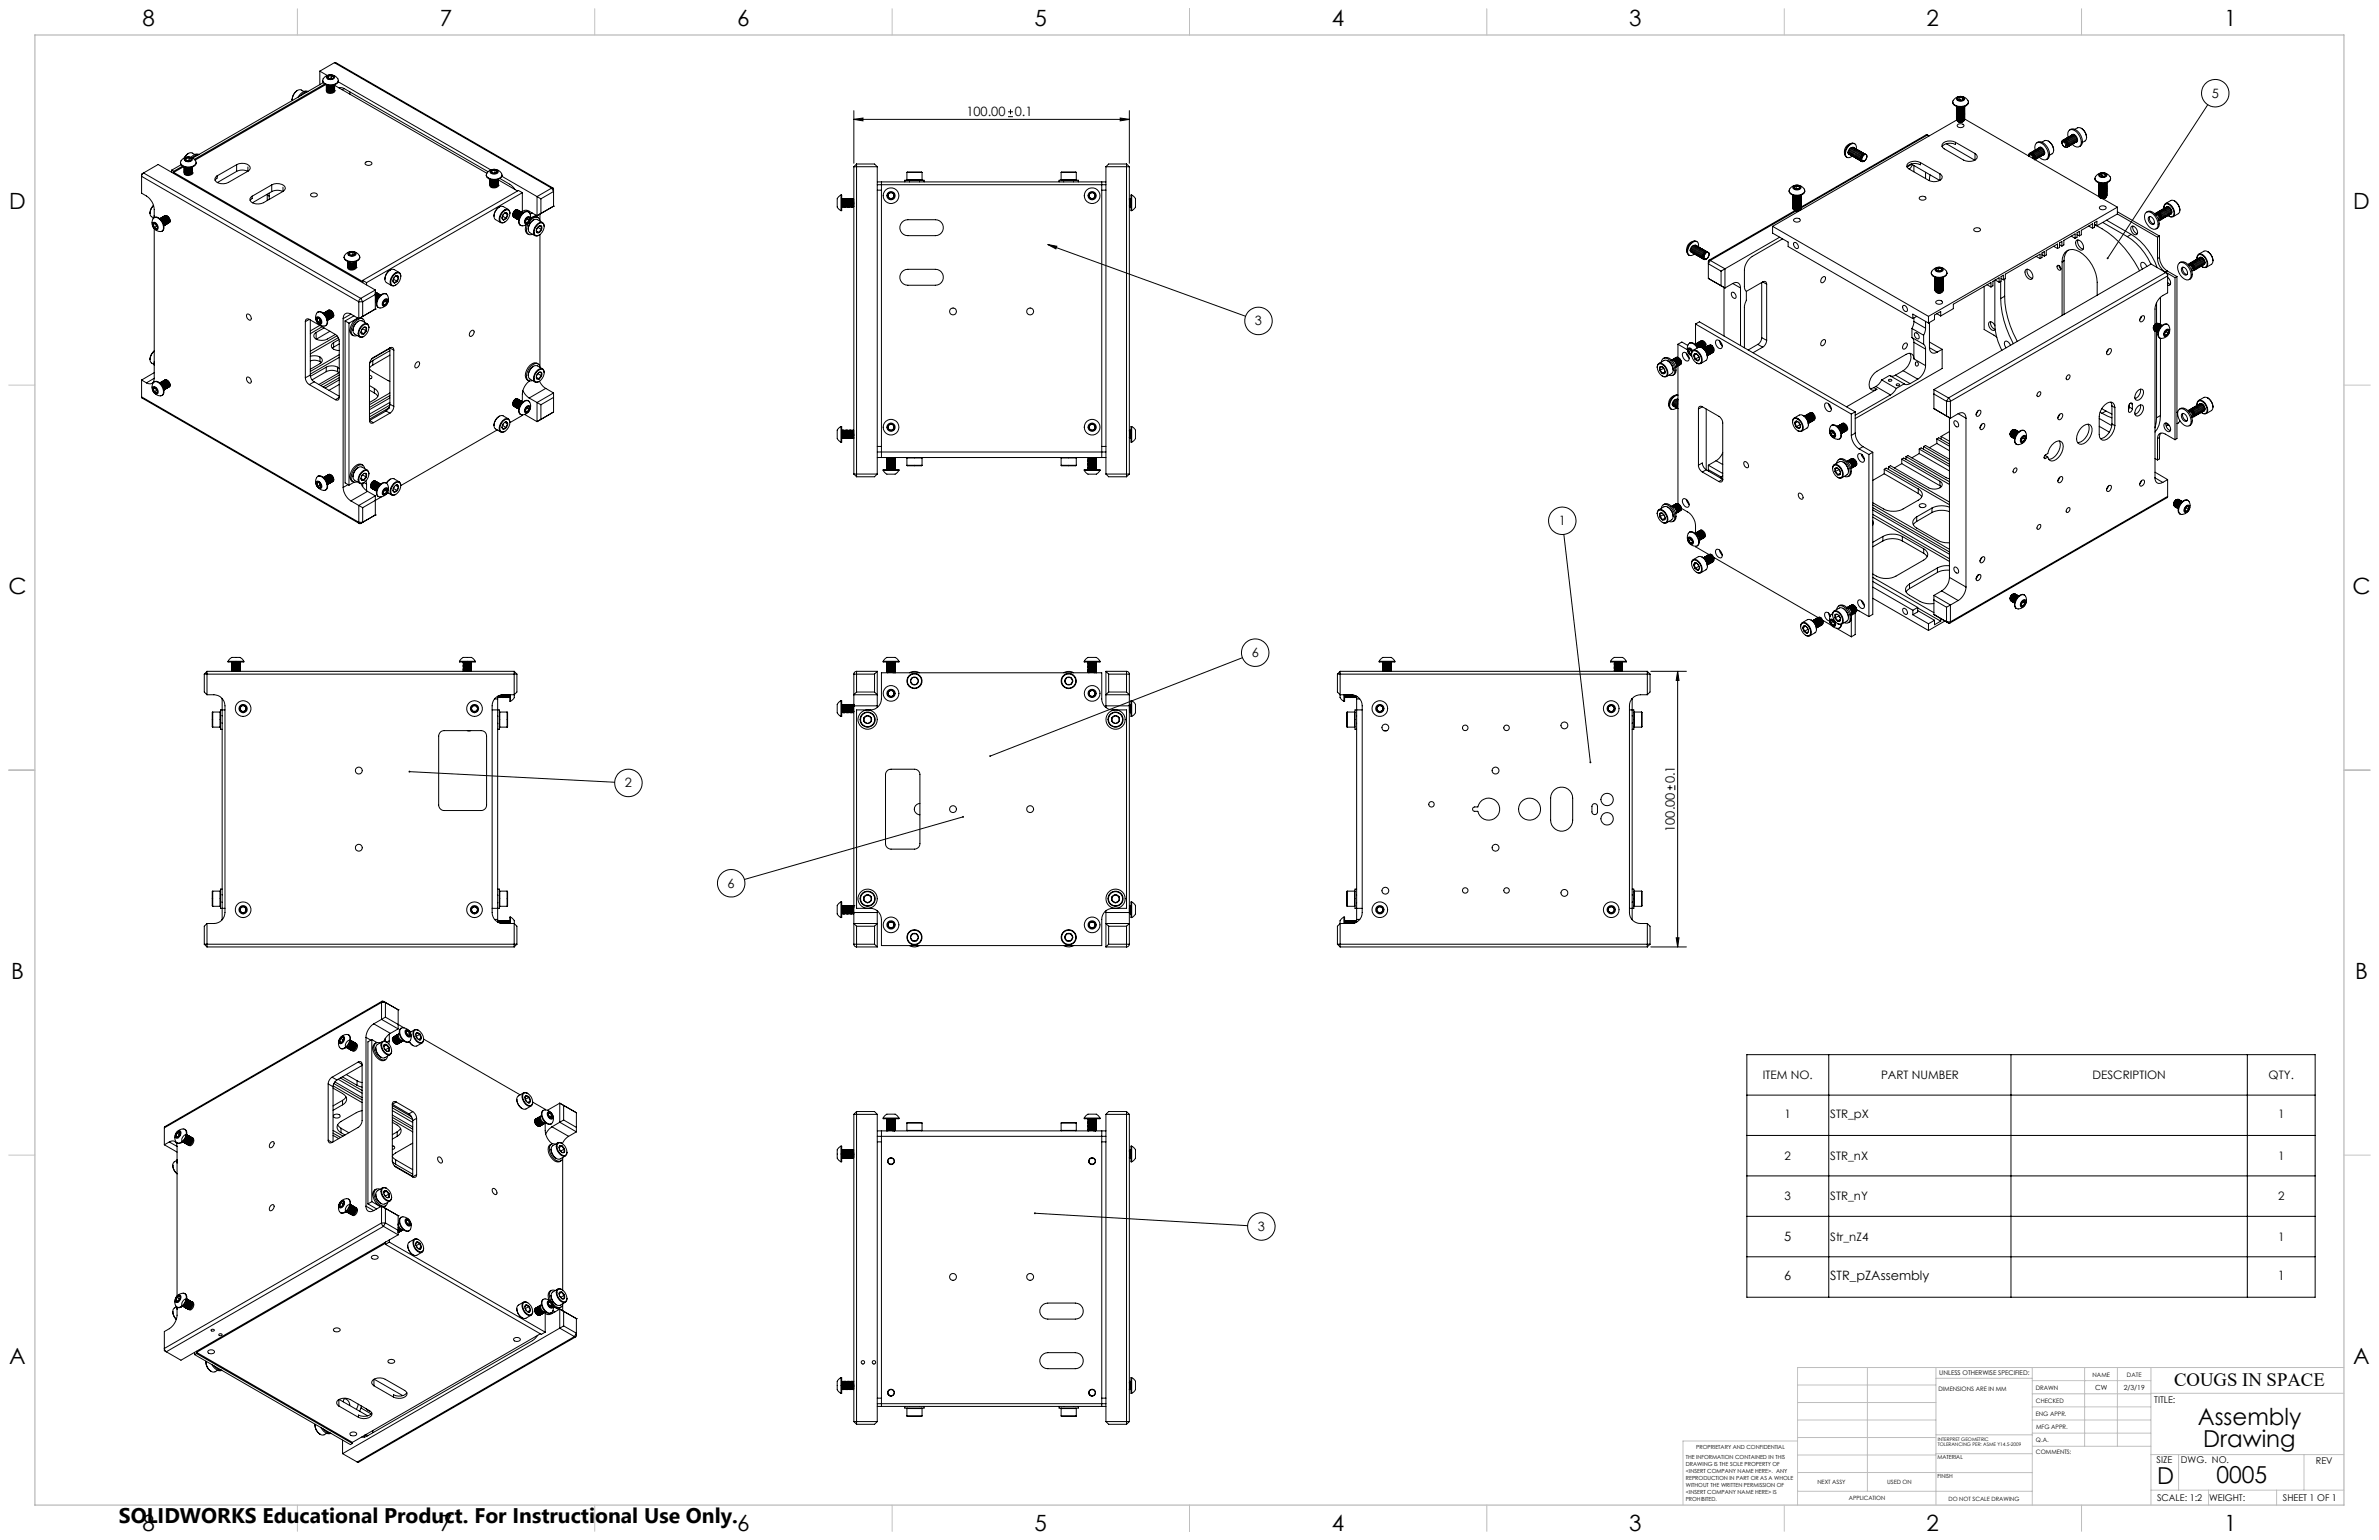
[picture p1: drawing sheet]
<svg xmlns="http://www.w3.org/2000/svg" width="864mm" height="559mm" viewBox="0 0 864 559" stroke-linecap="round" stroke-linejoin="round" font-family="sans-serif">
<defs><g id="words">
<g font-size="8.5">
<text x="797.8" y="517.1">Assembly</text>
<text x="799.8" y="525.2">Drawing</text>
<text x="783.1" y="538.4">D</text>
<text x="804.6" y="538.3">0005</text>
</g>
<g font-size="8.1">
<text x="51.7" y="9.3">8</text>
<text x="159.7" y="9.3">7</text>
<text x="267.6" y="9.3">6</text>
<text x="375.5" y="9.3">5</text>
<text x="483.5" y="9.3">4</text>
<text x="591.4" y="9.3">3</text>
<text x="699.4" y="9.3">2</text>
<text x="807.3" y="9.3">1</text>
<text x="3.3" y="76">D</text>
<text x="854.2" y="76">D</text>
<text x="3" y="215.7">C</text>
<text x="853.9" y="215.7">C</text>
<text x="4" y="355.4">B</text>
<text x="854.9" y="355.4">B</text>
<text x="3.3" y="495.1">A</text>
<text x="854.2" y="495.1">A</text>
<text x="51.7" y="555.4">8</text>
<text x="159.7" y="555.4">7</text>
<text x="267.6" y="555.4">6</text>
<text x="375.5" y="555.4">5</text>
<text x="483.5" y="555.4">4</text>
<text x="591.4" y="555.4">3</text>
<text x="699.4" y="555.4">2</text>
<text x="807.3" y="555.4">1</text>
</g>
<text font-size="7.7" x="43.2" y="552.5">SOLIDWORKS Educational Product. For Instructional Use Only.</text>
<text font-size="6.9" x="789.2" y="503">COUGS IN SPACE</text>
<g font-size="4.7">
<text x="802.9" y="35.5">5</text>
<text x="350.8" y="42.3">100.00</text>
<text x="368.4" y="42.3">0.1</text>
<text x="455.6" y="118.1">3</text>
<text x="565.8" y="190.6">1</text>
<text x="454.4" y="238.5">6</text>
<text x="226.8" y="285.7">2</text>
<text x="607.9" y="284.3" transform="rotate(-90 607.9 284.3)">0.1</text>
<text x="607.9" y="301.8" transform="rotate(-90 607.9 301.8)">100.00</text>
<text x="264.1" y="322.1">6</text>
<text x="456.6" y="446.7">3</text>
<text x="647.7" y="450.4">5</text>
<text x="647.7" y="464.6">6</text>
<text x="664.4" y="464.6">STR_pZAssembly</text>
<text x="826.8" y="464.6">1</text>
</g>
<g font-size="4.2">
<text x="640" y="391.5">ITEM NO.</text>
<text x="682.8" y="391.5">PART NUMBER</text>
<text x="759.6" y="391.5">DESCRIPTION</text>
<text x="823.5" y="391.5">QTY.</text>
<text x="647.8" y="405.8">1</text>
<text x="664.4" y="405.8">STR_pX</text>
<text x="827" y="405.8">1</text>
<text x="647.8" y="420.9">2</text>
<text x="664.4" y="420.9">STR_nX</text>
<text x="827" y="420.9">1</text>
<text x="647.8" y="435.5">3</text>
<text x="664.4" y="435.5">STR_nY</text>
<text x="827" y="435.5">2</text>
<text x="664.4" y="450.2">Str_nZ4</text>
<text x="827" y="450.2">1</text>
</g>
<g font-size="3.4">
<text x="782" y="508.9">TITLE:</text>
<text x="782.9" y="531">SIZE</text>
<text x="791.7" y="531">DWG. NO.</text>
<text x="840.7" y="531.1">REV</text>
<text x="783" y="544.6">SCALE: 1:2</text>
<text x="801.9" y="544.7">WEIGHT:</text>
<text x="828.7" y="544.6">SHEET 1 OF 1</text>
</g>
<g font-size="2.5">
<text x="760.6" y="504.2">CW</text>
<text x="771" y="504.3">2/3/19</text>
</g>
<text font-size="2.4" x="704" y="499.1">UNLESS OTHERWISE SPECIFIED:</text>
<g font-size="2.2">
<text x="759.6" y="499.5">NAME</text>
<text x="772.1" y="499.6">DATE</text>
<text x="703.7" y="504.7">DIMENSIONS ARE IN MM</text>
<text x="739" y="504.3">DRAWN</text>
<text x="739.1" y="509.2">CHECKED</text>
<text x="739" y="513.9">ENG APPR.</text>
<text x="739.1" y="518.6">MFG APPR.</text>
<text x="739.1" y="523.3">Q.A.</text>
<text x="739.1" y="527.5">COMMENTS:</text>
</g>
<g font-size="2.1">
<text x="659.7" y="538.6">NEXT ASSY</text>
<text x="685.1" y="538.6">USED ON</text>
<text x="671.1" y="544.4">APPLICATION</text>
<text x="707.3" y="544.5">DO NOT SCALE DRAWING</text>
</g>
<g font-size="2">
<text x="615.7" y="525.8">PROPRIETARY AND CONFIDENTIAL</text>
<text x="612" y="529.4">THE INFORMATION CONTAINED IN THIS</text>
<text x="612" y="531.9">DRAWING IS THE SOLE PROPERTY OF</text>
<text x="703.3" y="529.6">MATERIAL</text>
<text x="612" y="534.5">&lt;INSERT COMPANY NAME HERE&gt;. ANY</text>
<text x="612" y="537">REPRODUCTION IN PART OR AS A WHOLE</text>
<text x="612" y="539.5">WITHOUT THE WRITTEN PERMISSION OF</text>
<text x="703.3" y="536.4">FINISH</text>
<text x="612" y="542">&lt;INSERT COMPANY NAME HERE&gt; IS</text>
<text x="612" y="544.6">PROHIBITED.</text>
</g>
<g font-size="1.8">
<text x="703.4" y="522.8">INTERPRET GEOMETRIC</text>
<text x="703.4" y="524.6">TOLERANCING PER: ASME Y14.5-2009</text>
</g>
</g></defs>
<g fill="none" stroke="#000" stroke-width=".36">
<path d="M106 36.2l.1 .3M108 32.8l-.3 .1a4.2 4.2 0 0 0-1.7 3.3M110.3 33.2l-.9-.5a3.1 3.1 0 0 0-3.4 3.5M111.7 33.3a3.1 3.1 0 0 0-2.6 1.4M111.8 33.2a1.87 1.87 0 0 0-2.5 .7l-1.1 1.4M116.1 25.8v4.9M116.1 25.8l2.7 1.6M117.1 29.2v.2a3.3 3.3 0 0 0 5.7 0v-.2M117.3 30l-47.3 27.4M117.8 28a3.1 3.1 0 0 1 5 1 2.91 2.91 0 0 1-4 1.7 1.53 1.53 0 0 1-1.5-2.1zM117.9 30.5l-47.3 27.3M118.3 30.7l-47.5 27.4"/>
<path d="M118.5 33.2a1.76 1.76 0 0 0 3-.3l-.2 .5M118.5 30.7a1.82 1.82 0 0 0 2.9 .1 1.82 1.82 0 0 1-2.9 0M118.5 31.1v.1M118.5 31.5v.1M118.5 31.9v.1M118.5 32.3v.1M118.5 32.7v.1M118.6 27.7l1.4-.5a1.07 1.07 0 0 1 1.4 1.2l-1.4 .5a1.07 1.07 0 0 1-1.4-1.2zM118.9 28.2a1.55 1.55 0 0 0 1.9 .3M118.9 28.2l.4 .4M119.2 27.6l-.3 .6M119.2 27.6v.9l1.1-.2"/>
<path d="M120.3 27.4l-1.1 .2M120.3 27.4l.8 .5M120.3 28.3l.4 .2M120.3 27.4v.9M121.1 27.9l-.3 .6M121.4 22.8l.5-.1 78.8 45.5M121.4 22.8l-5.3 3M121.4 22.8l78.8 45.5M121.5 32.5a1.66 1.66 0 0 1-1.5 1 1.66 1.66 0 0 1-1.5-.8M121.5 32.1a1.63 1.63 0 0 1-1.5 1 1.63 1.63 0 0 1-1.5-.9M121.5 31.7a1.64 1.64 0 0 1-1.5 1 1.64 1.64 0 0 1-1.5-.9M121.5 31.3a1.67 1.67 0 0 1-3 .1"/>
<path d="M121.5 30.9a1.67 1.67 0 0 1-3 .1M121.5 32.6a1.76 1.76 0 0 1-3 .2M121.5 32.2a1.72 1.72 0 0 1-3 .2M121.5 31.8a1.74 1.74 0 0 1-3 .2M121.5 31.4a1.72 1.72 0 0 1-3 .2M121.5 30.9a1.72 1.72 0 0 1-3 .3M121.5 31l55.2 31.9M121.5 32.9h.1M121.5 30.9h.1M121.5 31.3v.1M121.5 31.7v.1M121.5 32.1v.1"/>
<path d="M121.5 32.5v.1M122.8 29.7l55.4 32M123 31.9l.9-.1 1 .3M124.9 32.1l52.3 30.2M124.9 32.1l-.7 .5M127 33.4v.8M366.8 39.7v1.8M708.9 37v.2a3 3 0 0 0 4 1.5 1.69 1.69 0 0 0 1.7-1.7M709.5 35.8a2.98 2.98 0 0 1 5.1 1.3 3.6 3.6 0 0 1-5.7 .3l.1-1zM710.2 39.7a1.75 1.75 0 0 0 3-.2 1.72 1.72 0 0 1-3 .2zM710.2 39.3a1.76 1.76 0 0 0 3-.2 1.69 1.69 0 0 1-3 .2zM710.2 38.4a1.74 1.74 0 0 0 2.8 .3 1.82 1.82 0 0 1-2.8-.2"/>
<path d="M710.2 38.8v.1M710.2 39.3h.1M710.3 35.5l1.4-.5a1.11 1.11 0 0 1 1.4 1.2l-1.4 .5a1.07 1.07 0 0 1-1.4-1.2zM710.6 35.7l.3 .6M711.4 35.2l1.1 .2M711.4 35.2l-.8 .5M711.4 36.2l-.4 .2M711.4 35.2v1M712.5 35.4l.3 .6M712.5 35.4v.9l-1.1-.1M712.8 36a1.52 1.52 0 0 1-1.9 .3M712.8 36l-.4 .4"/>
<path d="M713.2 38.6a1.72 1.72 0 0 1-3 .2M713.2 38.6v.1M713.2 39.4v.1M801.4 38l-36.3 55.7M65.5 59v.2a3.3 3.3 0 0 0 5.6 .4l.1-.6M65.7 59.8l-3.4 1.9M66.2 57.8a3.1 3.1 0 0 1 5 1 2.91 2.91 0 0 1-4 1.7 1.57 1.57 0 0 1-1.5-2.1zM67 57.5a1.86 1.86 0 0 1 2.9 .3 1.72 1.72 0 0 1-3 0zM67.2 58a1.58 1.58 0 0 0 2 .3M67.2 58l.5 .3M67.6 57.4l-.4 .6M67.6 57.4v.9"/>
<path d="M68.4 55.6l-1.5 1.7a2.71 2.71 0 0 1 2.9-1.8l.9 .6M68.7 57.2l-1.1 .2M68.7 57.2l.8 .4M68.7 58.1l-1.1 .2M68.7 58.1l.4 .2M68.7 57.2v.9M69.5 57.6l-.3 .7M72.1 56.1a2.98 2.98 0 0 0-2.3 1.2M72.2 56.1v-.1a2.28 2.28 0 0 0-2.8 1.1M85.9 59.8a3.8 3.8 0 0 1 4.8 .7l-.1 1.1-.6 .5M85.9 59.8l-7.1 4M85.9 59.8v2.4"/>
<path d="M132.6 59l1.2-.4a.92 .92 0 0 1 1.1 1l-.7 .4h-.9l-.7-.4zM310 43.3l3.3-.5v1.1zM310 40.1v19.1M310 43.3h100M310.9 59.5v113.5M310.9 59.5h6.6l1 1M310.9 59.5l-.9 1M365.9 42.3h1.8M365.9 40.6h1.8M406.6 42.8l3.4 .5-3.4 .6zM408.9 59.5v113.5M408.9 59.5h-6.5l-.9 1"/>
<path d="M408.9 59.5l1.1 1M410 40.1v19.1M670.8 55.2l.1 .5 .6 .4M670.8 55.2l.3 .8M672.1 53.6l-.9 .7-.4 .9M672.4 56.6a1.36 1.36 0 0 1-1.4 .6 1.36 1.36 0 0 1-1.1-1 3.7 3.7 0 0 1 3.3-4.1 1.97 1.97 0 0 1 .7 2 1.73 1.73 0 0 0-1.3 2.7M672.6 51.9a3.2 3.2 0 0 0-2.7 4.7M672.8 53.4l.1 .1M672.9 53.5a1.71 1.71 0 0 0-1.4 2.7M672.9 57h.1M673.2 53.7a1.73 1.73 0 0 0-1.3 2.7v-.1M673.3 57.2h.1"/>
<path d="M673.3 52.2l-.2-.1a3.3 3.3 0 0 0-3.1 4.6l.5 .4M673.5 53.9h.1M673.6 53.9a1.73 1.73 0 0 0-1.3 2.7h-.1M673.6 57.4h.1M674.2 54.3h.1a1.71 1.71 0 0 0-1.3 2.7M674.6 54.5a1.7 1.7 0 0 0-1.3 2.7M674.9 54.7h.1M675.2 55l-.1-.2a1.6 1.6 0 0 0-1.6 .8 1.6 1.6 0 0 0 .2 1.8M675.3 54.9h.1M675.5 55.1l-.1-.1a1.6 1.6 0 0 0-1.6 .8 1.6 1.6 0 0 0 .2 1.8M675.6 55.1h.1M675.7 58.6h.1"/>
<path d="M675.9 55.4l-.1-.2a1.65 1.65 0 0 0-1.6 .8 1.65 1.65 0 0 0 .2 1.8h-.1M676 55.3h.1M676.2 55.6l-.1-.2a1.61 1.61 0 0 0-1.5 .8 1.61 1.61 0 0 0 .1 1.8M676.3 55.5h.1M676.5 56.4l-.5 .6a.94 .94 0 0 0 .3 1.5h.3M676.6 55.8l-.1-.2a1.61 1.61 0 0 0-1.6 .8 1.61 1.61 0 0 0 .2 1.8h-.1M676.7 55.7h.1M676.9 56l-.1-.2a1.61 1.61 0 0 0-1.5 .8 1.61 1.61 0 0 0 .1 1.8M677.1 55.9a1.67 1.67 0 0 0-1.5 .9 1.67 1.67 0 0 0 .1 1.8M677.3 56.1l-.1-.1a1.65 1.65 0 0 0-1.6 .9 1.65 1.65 0 0 0 .2 1.7 1.8 1.8 0 0 0 1.7-2.4M677.5 56.2a1.77 1.77 0 0 1-.9 2.3M677.5 56.2a1.42 1.42 0 0 0-1.5 .6 1.42 1.42 0 0 0 .1 1.7h.5"/>
<path d="M693.8 59.5l10.3 6M694 59.6l-1.7 1M694.2 59.8l-1.1 1.6M697.1 59a3.9 3.9 0 0 0-4.8 .7l-.1 .6 .8 1 7.1 4.1a3.9 3.9 0 0 0 4.9-.7l.1-.6-.9-1M697.1 59v.8a3.9 3.9 0 0 0-4.8 .8M697.1 59l7.1 4.1M699.7 49l-.5-.1-45.4 26.3M699.7 49l.6 .3M699.7 49l-46 26.5M706.5 52.1l10.4 6M709.9 51.6a3.8 3.8 0 0 0-4.9 .8l-.1 .6 .9 1 7 4.1a3.9 3.9 0 0 0 4.9-.8l-.2-1.1-.5-.5M709.9 51.6v.9a3.9 3.9 0 0 0-4.9 .7"/>
<path d="M709.9 51.6l7.1 4.1M710.2 42.5a1.72 1.72 0 0 0 3-.2 1.69 1.69 0 0 1-3 .2zM710.2 42.1a1.78 1.78 0 0 0 3-.2 1.7 1.7 0 0 1-3 .2zM710.2 41.7a1.72 1.72 0 0 0 3-.2 1.69 1.69 0 0 1-3 .2zM710.2 41.3a1.75 1.75 0 0 0 3-.2 1.72 1.72 0 0 1-3 .2zM710.2 40.9a1.76 1.76 0 0 0 3-.2 1.69 1.69 0 0 1-3 .2zM710.2 40.5a1.74 1.74 0 0 0 3-.2 1.7 1.7 0 0 1-3 .2zM710.2 40.1a1.76 1.76 0 0 0 3-.2 1.69 1.69 0 0 1-3 .2zM710.2 40.1h.1M710.2 40.9h.1M710.2 42.9v.1M710.3 43.6l-66.8 38.5"/>
<path d="M710.3 43l-.1 .3a1.74 1.74 0 0 0 3-.2 1.7 1.7 0 0 1-3 .3l.1-.3M710.8 45.1l1.4-.2 .8 .7a1.43 1.43 0 0 1-2.5 0zM712.7 44.1l-1 .3-.9-.3M713.1 43.5a1.6 1.6 0 0 1-2.6 .3M713.2 43.2l48.7 28.1M713.2 42.7a1.76 1.76 0 0 1-3 .2M713.2 42.8a1.72 1.72 0 0 1-3 .2M713.2 40.3h.1M713.2 41.1h.1M713.2 41.9h.1M713.2 42.7v.1M717 55.7v2.4"/>
<path d="M736.6 55.9v.7M736.6 56.6l.1-.5a1.23 1.23 0 0 1 1.7 1.3M736.6 55.9v.8l.1-.3a.94 .94 0 0 1 1.3 1.1M736.6 56.6l.1-.5a.93 .93 0 0 1 1-.2 .93 .93 0 0 1 .6 .9l.1 .9M736.6 56.8v-.5l.3-.8a1.74 1.74 0 0 1 1.7 2.5M737.2 55.4a1.74 1.74 0 0 1 1.7 2.5h-.2a1.8 1.8 0 0 0-1.8-2.3l-.3 .3M737.2 55.4h.1M737.6 55.1v.1a1.71 1.71 0 0 1 1.6 2.4h.1M738 54.9l-.1 .1a1.72 1.72 0 0 1 1.7 2.5M738.3 54.7v.1a1.72 1.72 0 0 1 1.7 2.5M738.7 54.5h-.1a1.72 1.72 0 0 1 1.7 2.5h.1M738.8 54.5a1.82 1.82 0 0 1 .5-2.6 1.82 1.82 0 0 1 2.6 .6 4.4 4.4 0 0 1 1.3 5.2 2.06 2.06 0 0 1-2.9-.6"/>
<path d="M739 57.8l-.1 .1M739 54.3a1.74 1.74 0 0 1 1.7 2.5M739 54.3h.1M739.4 51.8a1.93 1.93 0 0 1 2.9 .5 4.3 4.3 0 0 1 1.3 5.1l-.7 .5M739.4 54.1v.1a1.71 1.71 0 0 1 1.6 2.4h.1M739.7 57.4l-.1 .1M739.7 53.9a1.72 1.72 0 0 1 1.7 2.5M739.7 53.9h.1M740 57.2v.1M740.1 53.7a1.76 1.76 0 0 1 1.7 2.5l-.3 .1M740.1 53.7h.1M740.1 53.7l.2-.3a1.85 1.85 0 0 1 1.6 2.8"/>
<path d="M740.4 53.5l.8 .1M740.4 53.5h.1M741.3 51.6a2.33 2.33 0 0 1 3.8 1.2 2.13 2.13 0 0 1-1.1 3.5M741.8 56.2h-.1M742 56.1h.1M742.1 56h.1M743.5 51.2l.2 .1a3.9 3.9 0 0 1 1.8 3.3M748.6 51.2v.8M748.6 51.2l.2-.3a1.76 1.76 0 0 1 1.7 2.5h-.4M748.6 52v-.5a1.26 1.26 0 0 1 1.8 1.3M748.6 51.2v.9M748.6 52.1l-.1-.5 .3-.7a1.74 1.74 0 0 1 1.7 2.5"/>
<path d="M748.6 52v-.5a.75 .75 0 0 1 .7-.3 .75 .75 0 0 1 .6 .5l.5 1.2a.55 .55 0 0 1-.7 .6l-.7-.5-.4-.9M748.8 51.6a.97 .97 0 0 1 .9 .6 .97 .97 0 0 1-.2 1l-.7-.5-.2-.7zM749.2 50.7a1.76 1.76 0 0 1 1.7 2.5h-.2M749.3 50.8l.2-.3a1.72 1.72 0 0 1 1.7 2.5l.1-.1M749.5 50.5h.1M749.6 50.6l.3-.3a1.74 1.74 0 0 1 1.7 2.5l.1-.1M749.9 50.3h.1M750 50.4l.2-.3a1.74 1.74 0 0 1 1.7 2.5M750.3 50.1h-.1M750.3 50.2l.3-.3a1.76 1.76 0 0 1 1.7 2.5l.1-.1M750.6 49.8v.1M750.7 50l.2-.3a1.76 1.76 0 0 1 1.7 2.5"/>
<path d="M750.7 49.8a1.75 1.75 0 0 1 .2-2.1 1.75 1.75 0 0 1 2.1-.4 4.7 4.7 0 0 1 2.1 5.7 2 2 0 0 1-2.8-.6M750.9 49.7h.1M751 53.1l-.1 .1M751 49.8l.3-.3a1.72 1.72 0 0 1 1.7 2.5l.1-.1M751.3 49.5h.1M751.3 47.1a2.49 2.49 0 0 1 3.6 1.3 3.3 3.3 0 0 1 .3 4.6l-.4 .2M751.4 49.6l.2-.3a1.74 1.74 0 0 1 1.7 2.5M751.7 49.2l-.1 .1M751.9 52.6h.1M752 49v.1a1.74 1.74 0 0 1 1.7 2.4l-.3 .3M752.1 49l.2-.2a1.85 1.85 0 0 1 1.6 2.8M752.4 48.8l-.1 .1"/>
<path d="M752.7 52.1l-.1 .1M753.1 48.9h-.8l-.2 .3M753.2 46.9a2.3 2.3 0 0 1 3.8 1.3 2.12 2.12 0 0 1-1.1 3.5M753.3 51.8h.1M753.8 51.5l-.1 .1M754 51.4h.1M754.1 51.3l-.1 .1M755.5 46.5l.1 .1a4 4 0 0 1 1.8 3.3M52.1 62.8l-.7 .4v6.9a7 7 0 0 1 4.6 5.9v3l.1-.1a2.77 2.77 0 0 1 3.2 2.3 2.11 2.11 0 0 1-.5 2.7M52.1 62.8l-.7 1.2 78.8 45.5M52.1 62.8l78.9 45.5M52.1 62.8l5.3-3.1 78.8 45.5"/>
<path d="M54.4 77.4a1.77 1.77 0 0 0 1.4 1.7M55.5 74.8l.2-.3a4.2 4.2 0 0 0-1.3 2.9l.2-1zM55.6 79.3a1.56 1.56 0 0 1 2.5 .4 2.95 2.95 0 0 1 .6 4.3 3.1 3.1 0 0 1-3-1.4 3.1 3.1 0 0 1-.1-3.3zM56 78.1l-.1 .9M58.1 79.3a1.69 1.69 0 0 1 1.6 2.5 1.71 1.71 0 0 0-1.7-2.5zM58.1 79.4a1.9 1.9 0 0 1 1.3 2.6M58.1 79.5a1.81 1.81 0 0 1 1.2 2.5M58.4 79.1a1.71 1.71 0 0 1 1.6 2.5 1.72 1.72 0 0 0-1.6-2.5zM59.1 78.7a1.74 1.74 0 0 1 1.7 2.5 1.76 1.76 0 0 0-1.7-2.5zM59.4 78.5a1.7 1.7 0 0 1 1.7 2.5M59.4 78.5h.1M59.5 78.5a1.74 1.74 0 0 1 1.7 2.5"/>
<path d="M59.8 78.3a1.72 1.72 0 0 1 1.7 2.5 1.78 1.78 0 0 0-1.7-2.5zM59.8 78.3h.1M62.3 61.7l.7 .5M62.3 61.7v.8M63 62.2v.8M66.3 60.3l-3.3 1.9M66.6 60.5l-3.6 2 68.7 39.7M66.9 60.5a1.82 1.82 0 0 0 2.9 .1 1.77 1.77 0 0 1-2.9-.1zM66.9 61.3v.1M66.9 62.1v.1M66.9 62.1a1.62 1.62 0 0 0 1.5 .9 1.62 1.62 0 0 0 1.5-1.1 1.68 1.68 0 0 1-1.5 1.1 1.68 1.68 0 0 1-1.5-.8M66.9 61.2a1.62 1.62 0 0 0 1.5 .9 1.62 1.62 0 0 0 1.5-1 1.68 1.68 0 0 1-1.5 1.1 1.68 1.68 0 0 1-1.5-.8"/>
<path d="M69.9 62.8h.1M69.9 62.8a1.74 1.74 0 0 1-3 .1M69.9 62.3a1.67 1.67 0 0 1-3 .1M69.9 61.5a1.63 1.63 0 0 1-1.5 1 1.63 1.63 0 0 1-1.5-.9M69.9 60.7a1.63 1.63 0 0 1-1.5 1 1.63 1.63 0 0 1-1.5-.9M69.9 62.8l-.2 .4M69.9 62.4a1.7 1.7 0 0 1-3 .1M69.9 61.6a1.7 1.7 0 0 1-3 .1M69.9 60.7a1.69 1.69 0 0 1-3 .2M69.9 60.7h.1M69.9 61.5v.1M69.9 62.3v.1"/>
<path d="M78.8 63.8v.8l-.7 .8M85.9 62.2l-7 4.1M89.9 62.2a4.5 4.5 0 0 0-4 0M90 62.1l-7.1 4.1a3.9 3.9 0 0 1-4.8-.8l.1-1.1 .6-.5M90 60.6v1.5M91.5 71.2v.8l-.7 .8M97 70.5v.2M97 70.7l.7 .5M97 70.7v2.1M97.6 70.1l.1 1.1M97.7 71.2v1.2M98.6 67.1a3.9 3.9 0 0 1 4.9 .7l.1 .6-.9 1.1"/>
<path d="M98.6 67.1l-7.1 4.1M98.6 67.1v2.4M98.6 69.5l-7 4.1M102.7 69.5a4.5 4.5 0 0 0-4.1 0M102.7 69.5l-7.1 4.1a3.9 3.9 0 0 1-4.8-.8l-.1-.6 .8-1M102.7 67.9v1.6M112.8 70.4l1.2-.4a.88 .88 0 0 1 1.1 1l-.7 .4h-.9l-.7-.4zM176.5 63.5v.2a3.4 3.4 0 0 0 5.6 .4l.1-.6M177.2 62.3a3.1 3.1 0 0 1 5 1 2.91 2.91 0 0 1-4 1.6l-1.4-.7a1.43 1.43 0 0 1 .4-1.9zM177.9 65a1.82 1.82 0 0 0 2.9 .1 1.82 1.82 0 0 1-2.9 0M177.9 65.4h.1M177.9 66.2v.1"/>
<path d="M177.9 67v.1M177.9 67a1.62 1.62 0 0 0 1.5 .9 1.62 1.62 0 0 0 1.5-1.1 1.68 1.68 0 0 1-1.4 1.1 1.68 1.68 0 0 1-1.6-.8M177.9 66.1a1.63 1.63 0 0 0 1.5 .9 1.63 1.63 0 0 0 1.5-1 1.69 1.69 0 0 1-3 .3M178 62l1.4-.5a1.07 1.07 0 0 1 1.4 1.2l-1.4 .5a1.11 1.11 0 0 1-1.4-1.2zM178.3 62.5a1.52 1.52 0 0 0 1.9 .3M178.3 62.5l.4 .4M178.6 61.8l-.3 .7M178.6 61.8v1l1.1-.2M179.7 61.7l-1.1 .1M179.7 61.7l.8 .5M179.7 62.6l.4 .2M179.7 61.7v.9"/>
<path d="M180.5 62.2l-.3 .6M180.9 67.2h.1M180.9 67.2a1.76 1.76 0 0 1-3 .3M180.9 66.4a1.63 1.63 0 0 1-1.5 1 1.63 1.63 0 0 1-1.5-.9M180.9 65.6a1.67 1.67 0 0 1-3 .1M180.9 65.2a1.67 1.67 0 0 1-3 .1M180.9 67.3l-.2 .4M180.9 66.5a1.69 1.69 0 0 1-3 .1M180.9 65.7a1.72 1.72 0 0 1-3 .1M180.9 65.2a1.72 1.72 0 0 1-3 .2M180.9 65.6v.1M180.9 66.4v.1"/>
<path d="M180.9 65.3l7 4M181.3 75.1a3.7 3.7 0 0 0-1.7 4.3l2.2 1.4M181.3 75.1l1.2-.2 2 1.1M181.3 75.1h-.1a3.8 3.8 0 0 0-1.9 3.4M181.5 64.8l4.1 2.4 1.3 1.6M182.2 64l12.7 7.3M182.2 79.1l.5 .7M182.5 78.5h-.1M182.5 78.5l1.3 .7M182.6 76.9l.7-.5 1.2-.2a2.98 2.98 0 0 1-1.6 4.6h-.6a1.52 1.52 0 0 1-.7-2.3zM182.7 77.9l-.2 .6M183.3 77.3l1 .6"/>
<path d="M183.8 79.2l-1.1 .6M183.8 77.2l.4 .3 .1 .4M183.8 77.2a1.94 1.94 0 0 0-1.6 1.9M183.8 77.2l-.7 .2M183.8 77.2l.5 .7M184.3 77.9l-.5 1.3M185.1 77.4v-.1a1.2 1.2 0 0 0-.6-1.2 1.2 1.2 0 0 0-1.3 .1 3.7 3.7 0 0 0-1.7 4.3 1.32 1.32 0 0 0 1.8 .1M186.5 78.8h.1M187 76.7l.8-.5 .4 .1a1.71 1.71 0 0 0-1.3 2.7h-.1a1.56 1.56 0 0 1 .2-2.3zM187.2 79.2h.1M187.7 77.2l.4-.4 .8-.1a1.73 1.73 0 0 0-1.3 2.7h-.1a1.56 1.56 0 0 1 .2-2.2zM187.8 76.1a1.73 1.73 0 0 0-1.3 2.7"/>
<path d="M187.8 76.1a1.71 1.71 0 0 0-1.3 2.7M188.1 76.3h.1M188.3 79.7l.2-1.4a1.25 1.25 0 0 1 1.5-.9 1.69 1.69 0 0 0-1.7 2.4M188.5 76.5a1.71 1.71 0 0 0-1.3 2.7M188.5 76.5h.1M188.5 76.5a1.75 1.75 0 0 0-1.3 2.7M188.8 76.7h.1M189.2 76.9a1.71 1.71 0 0 0-1.3 2.7 1.67 1.67 0 0 1-.1-1.7 1.67 1.67 0 0 1 1.5-1M189.5 77.1a1.71 1.71 0 0 0-1.3 2.7M189.5 77.1l.1 .1M189.6 77.2a1.71 1.71 0 0 0-1.3 2.6h-.1M189.6 69.9v7.2"/>
<path d="M189.6 69.9l-56.5 32.7M189.6 69.9l-1.4-.8-56.5 32.6M190.1 77.3a1.57 1.57 0 0 1 1.8-.2 1.57 1.57 0 0 1 .7 1.7 2.92 2.92 0 0 1-3.7 2.9 3.5 3.5 0 0 1 1.2-4.4zM191 79l1.2-.4a1.75 1.75 0 0 1-1.5 2.6 1.51 1.51 0 0 1 .3-2.2zM191.3 79.1v.4M191.3 79.5l-.7 .9 .8 .5M191.3 79.5l.8 .5M191.4 79l.7 .1M191.4 79a1.57 1.57 0 0 0-.7 1.8M191.9 76.9a1.75 1.75 0 0 0-2.6 .9 2.73 2.73 0 0 0-.5 3.9l.2 .1M192.1 76.7a1.73 1.73 0 0 0-2.5 .2M192.1 76.7l2.8 1.6"/>
<path d="M192.1 76.7l-.3 .1M192.1 79.1v.9M193.2 77.3l-.8 .4M193.7 79.8l-.1 .1a3.9 3.9 0 0 0-1.8 3.3M194.6 78.1l-2 1.1M194.9 71.3v7M194.9 71.3l1.5 .8M195.3 79a1.94 1.94 0 0 0-2.7 .3M196 77.7v2.2M196.4 72.1v5.4M200.2 68.3a.44 .44 0 0 1 .5-.1 .44 .44 0 0 1 .2 .5v6.1M200.2 68.3l.7 1.2-4.5 2.6"/>
<path d="M200.2 68.3l-5.3 3M200.9 74.8h.1M200.9 74.8l-6 3.5M305.3 70.8l-.6 .4a2.07 2.07 0 0 0-.8 2.4 2.28 2.28 0 0 0 1.4 2.8M305.3 70.8v5.6M305.3 70.8h.2v5.6h-.2M305.5 72.8l.3 2M305.7 72.1l-.2 .3 .3 2.4M305.7 72.1l.3 3M305.8 74.8l-.2 .3M305.8 72.1h.1M305.8 74.8h.1"/>
<path d="M305.8 74.8l.2 .3M305.8 72.1l.3 3M305.8 72.1l.2 .4M306 72.4l.3 2.4M306 72.5l.2 2.3M306.2 72.1l-.2 .3M306.2 74.8l-.2 .3M306.2 72.1l.3 3M306.2 72.1h.1M306.2 74.8h.1M306.3 74.8l.2 .3M306.3 72.1l.2 .4"/>
<path d="M306.3 72.1l.3 3M306.5 72.5l.2 2.3M306.5 72.4h.1M306.6 72.4l.2 2.4M306.7 72.1l-.1 .3M306.7 74.8l-.2 .3M306.7 72.1l.3 3M306.7 72.1h.1M306.7 74.8h.1M306.8 74.8l.2 .3M306.8 72.1l.2 .4M306.8 72.1l.3 3"/>
<path d="M307 72.5l.2 2.3M307 75.1h.1M307 72.4h.1M307.1 72.4l.2 2.4M307.2 72.1l-.1 .3M307.2 74.8l-.1 .3M307.2 72.1l.3 3M307.2 72.1h.1M307.2 74.8h.1M307.3 74.8l.2 .3M307.3 72.1l.2 .4M307.3 72.1l.3 3"/>
<path d="M307.5 72.4h.1M307.5 72.5l.2 2.3M307.6 72.4l.2 2.4M307.7 72.1l-.1 .3M307.7 74.8l-.2 .3M307.7 72.1l.3 3M307.7 72.1h.1M307.7 74.8h.1M307.8 74.8l.2 .3M307.8 72.1l.2 .4M307.8 72.1l.2 3M308 75.1h.1"/>
<path d="M308 72.5l.3 2.3M308 72.4h.1M308 72.4l.3-.3 .2 3M308 72.4l.3 2.4M308.3 74.8l-.3 .3M308.3 72.1h.1M308.3 74.8h.1M308.3 74.8l.2 .3M308.3 72.1l.3 3M308.3 72.1l.2 .4M308.5 72.5l.3 2.3M308.5 72.4h.1"/>
<path d="M308.5 72.4l.3 2.4M308.7 72.1l.3 3M308.8 72.1l-.3 .3M308.8 74.8l-.3 .3M308.8 72.1h.1M308.8 74.8h.1M308.8 74.8l.2 .3M308.8 72.1l.3 3M308.8 72.1l.2 .4M309 72.4l.3 2.4M309 72.5l.2 2.3M309.2 72.1l-.2 .3"/>
<path d="M309.2 74.8l-.2 .3M309.2 72.1l.3 3M309.2 72.1h.1M309.2 74.8h.1M309.3 74.8l.2 .3M309.3 72.1l.2 .4M309.3 72.1l.3 3M309.5 72.5l.2 2.3M309.5 72.4h.1M309.6 72.4l.2 2.4M309.7 72.1l-.1 .3M309.7 74.8l-.2 .3"/>
<path d="M309.7 72.1l.3 2.8M309.7 72.1h.1M309.7 74.8h.1M309.8 74.8l.2 .2M309.8 72.1l.2 .3M309.8 72.1l.2 1.9M310 60.5h8.5M310 60.5v111.5M318.5 69h1.5M318.5 67h83M318.5 66h1.5M318.5 60.5v111.5"/>
<path d="M320 66h79.9M320 66v100M322.4 71.6l1.1 .6M322.4 70.4v1.2M323.5 69.8l.9 .6M323.5 69.8l-1.1 .6M324.4 71.6l-.9 .6M324.4 70.4v1.2M328.4 66v-.6h7.1v.6M329.2 65.2h5.5M329.2 62.6h5.5M329.2 62.6v2.6"/>
<path d="M329.2 65.2l.2 .2M334.7 62.6v2.6M334.7 65.2l-.2 .2M384.5 66v-.6h6.9v.6M385.2 65.2h5.5M385.2 62.6h5.5M385.2 62.6v2.6M385.2 65.2l.2 .2M390.7 62.6v2.6M390.7 65.2l-.2 .2M395.5 71.6l1 .6M395.5 70.4v1.2"/>
<path d="M396.5 69.8l.9 .6M396.5 69.8l-1 .6M397.4 71.6l-.9 .6M397.4 70.4v1.2M399.9 69h1.6M399.9 66h1.6M399.9 66v100M401.5 60.5h8.5M401.5 60.5v111.5M410 72.2l.2 2.9M410 74.6v.2M410 60.5v111.5"/>
<path d="M410 72.1h.1M410 74.8h.1M410 74.8l.2 .3M410 72.1l.2 .3M410 72.1l.2 3M410.2 72.5l.2 2.3-.2 .3M410.2 75.1h.1M410.2 72.4h.1M410.2 72.4l.4 2.5M410.4 72.1l-.2 .3M410.4 72.1h.1M410.5 72.1h.1"/>
<path d="M410.8 70.8l.6 .4a2.07 2.07 0 0 1 .8 2.4 2.28 2.28 0 0 1-1.4 2.8M410.8 70.8h-.2v5.6h.2M410.8 70.8v5.6M649.5 69.2a1.8 1.8 0 0 0 2.1 1.8 2.58 2.58 0 0 0 3.5-1.8M650.1 68a3 3 0 0 1 5 1.4 3.6 3.6 0 0 1-5.5 .2l-.1-.6zM650.8 75.1a1.72 1.72 0 0 0 3-.2 1.65 1.65 0 0 1-1.4 1.1 1.65 1.65 0 0 1-1.6-.9zM650.8 74.7a1.78 1.78 0 0 0 3-.2 1.7 1.7 0 0 1-3 .2zM650.8 74.3a1.72 1.72 0 0 0 3-.2 1.65 1.65 0 0 1-1.4 1.1 1.65 1.65 0 0 1-1.6-.9zM650.8 73.9a1.75 1.75 0 0 0 3-.2 1.69 1.69 0 0 1-3 .2zM650.8 73.5a1.72 1.72 0 0 0 3-.2 1.68 1.68 0 0 1-1.4 1 1.68 1.68 0 0 1-1.6-.8zM650.8 73.1a1.75 1.75 0 0 0 3-.2 1.72 1.72 0 0 1-3 .2zM650.8 72.7a1.76 1.76 0 0 0 3-.2 1.68 1.68 0 0 1-1.4 1 1.68 1.68 0 0 1-1.6-.8z"/>
<path d="M650.8 72.2a1.72 1.72 0 0 0 3-.2 1.69 1.69 0 0 1-3 .2zM650.8 71.4a1.72 1.72 0 0 0 3-.2 1.69 1.69 0 0 1-3 .2zM650.8 70.6a1.79 1.79 0 0 0 2.8 .2M650.8 70.7a1.74 1.74 0 0 0 2.9 .1M650.8 71v.1M650.8 71.9h.1M650.8 72.7h.1M650.8 73.5h.1M650.8 74.3v.1M650.8 75.1v.1M650.9 67.7a1.83 1.83 0 0 1 2.9 .4 1.72 1.72 0 0 1-3 0zM650.9 75.3l-.1 .3a1.72 1.72 0 0 0 3-.2"/>
<path d="M651 75.2l-.2 .3a1.76 1.76 0 0 0 3-.2M651.2 79.6l1.1-.4 .9 .2 .4 .5a1.43 1.43 0 0 1-2.5 0zM651.2 67.9l.3 .6M651.6 76.4l-31.2 18M652 76.6l-31.1 17.9M652 67.4l1.1 .2M652 67.4l-.8 .5M652 68.3l-.4 .3M652 67.4v.9M653.1 67.6l.3 .6M653.1 67.6v.9l-1.1-.2M653.3 76.3l-1 .3-.9-.3"/>
<path d="M653.4 68.2a1.58 1.58 0 0 1-1.9 .3M653.4 68.2l-.4 .4M653.7 75.7a1.55 1.55 0 0 1-2.6 .3M653.8 71.6a1.76 1.76 0 0 1-3 .3M653.8 70.8a1.74 1.74 0 0 1-3 .2M653.8 71.7a1.72 1.72 0 0 1-3 .2M653.8 70.9a1.72 1.72 0 0 1-3 .2M653.8 70.8v.1M653.8 71.6v.1M653.8 72.9h.1M653.8 73.7h.1M653.8 74.5h.1"/>
<path d="M653.8 75.3v.1M694.8 60v2.3M696.8 71.6l1.1-.4 .9 .2 .4 .5a1.46 1.46 0 0 1-2.5 0zM699 62.5v2.3M700.7 63.5l-.3 2.1M704.2 63.1v2.3M760.5 64.7a1.4 1.4 0 0 0 1.2 1.6 3.4 3.4 0 0 0 4.5-1.2v-.4M761.2 63.5a2.98 2.98 0 0 1 5 1.3 3.5 3.5 0 0 1-5.6 .3l-.1-.5zM761.8 70.6a1.72 1.72 0 0 0 3-.2 1.69 1.69 0 0 1-3 .2zM761.8 69.8a1.78 1.78 0 0 0 3-.2 1.7 1.7 0 0 1-3 .2zM761.8 69.4a1.72 1.72 0 0 0 3-.2 1.65 1.65 0 0 1-1.4 1.1 1.65 1.65 0 0 1-1.6-.9zM761.8 69a1.78 1.78 0 0 0 3-.2 1.7 1.7 0 0 1-3 .2z"/>
<path d="M761.8 68.6a1.72 1.72 0 0 0 3-.2 1.65 1.65 0 0 1-1.4 1 1.65 1.65 0 0 1-1.6-.8zM761.8 68.2a1.75 1.75 0 0 0 3-.2 1.69 1.69 0 0 1-3 .2zM761.8 67.8a1.72 1.72 0 0 0 3-.2 1.68 1.68 0 0 1-1.4 1 1.68 1.68 0 0 1-1.6-.8zM761.8 67.3a1.74 1.74 0 0 0 3-.1 1.7 1.7 0 0 1-3 .1zM761.8 67a1.76 1.76 0 0 0 3-.3 1.68 1.68 0 0 1-1.4 1.1 1.68 1.68 0 0 1-1.6-.8zM761.8 66.5a1.72 1.72 0 0 0 3-.2 1.69 1.69 0 0 1-3 .2zM761.8 67h.1M761.8 67.8h.1M761.8 68.6v.1M761.8 69.4v.1M761.8 70.2v.1M761.9 63.2l1.4-.5a1.08 1.08 0 0 1 1.4 1.2l-1.4 .5a1.07 1.07 0 0 1-1.4-1.2z"/>
<path d="M762 70.8l-.2 .3a1.72 1.72 0 0 0 3-.2M762 70.7l-.2 .3a1.74 1.74 0 0 0 3-.2M762.2 75.1l1.1-.4a.89 .89 0 0 1 1.2 1l-1.2 .4a.88 .88 0 0 1-1.1-1zM762.2 63.4l.3 .6M763 62.9l1.2 .2M763 62.9l-.8 .5M763 63.9l-.4 .2M763 62.9v1M763.2 72.1l5.4 3.1M764.2 63.1l.2 .6M764.2 63.1v.9l-1.2-.1M764.3 71.8l-1 .3-.9-.3"/>
<path d="M764.4 63.7a1.58 1.58 0 0 1-1.9 .3M764.4 63.7l-.4 .4M764.6 66.4l-1.3 .5a1.22 1.22 0 0 1-1.5-.8 1.72 1.72 0 0 0 2.9 .3M764.7 71.2a1.6 1.6 0 0 1-2.6 .3M764.7 79.9l8.9 5.2M764.8 70a1.74 1.74 0 0 1-3 .2M764.8 70.1a1.76 1.76 0 0 1-3 .2M764.8 68h.1M764.8 68.8h.1M764.8 69.6h.1M764.8 70v.1M764.8 70.8v.1"/>
<path d="M768.6 77.6l14.6 8.5M768.6 76.8l15.3 8.9M768.6 75.2l-68.5 39.6M768.6 75.2v2.4M768.6 77.6l-7.4 4.3M778.9 77.2a2.05 2.05 0 0 1 2.8 .6 4.2 4.2 0 0 1 1.3 5.1 2.05 2.05 0 0 1-2.8-.6 4.2 4.2 0 0 1-1.3-5.1zM779.2 77a2.43 2.43 0 0 1 3.6 1.3 3.3 3.3 0 0 1 .3 4.5l-.4 .2M780.1 78.6a1.85 1.85 0 0 1 1.7 2.8 1.85 1.85 0 0 1-1.7-2.8zM780.4 78.6a2.07 2.07 0 0 0 1.5 2.6M782.4 77.6l.3-.3a1.76 1.76 0 0 1 1.7 2.5h-.4M782.4 77.6v.2M782.4 77.8l.1-.3a1.35 1.35 0 0 1 2.1 1.1l-.2 1.2"/>
<path d="M782.5 77.9v-.1a.9 .9 0 0 1 1-.2 .9 .9 0 0 1 .5 .9l.2 .4a.69 .69 0 0 1-.4 1h-.2M782.5 77.9a1.23 1.23 0 0 1 1.8 1.3M782.6 78a.97 .97 0 0 1 1 .5 .97 .97 0 0 1-.1 1.1M783.1 77l-.1 .1a1.76 1.76 0 0 1 1.7 2.5h-.2M783.4 76.9a1.78 1.78 0 0 1 1.7 2.5v-.1M783.8 76.7h-.1a1.74 1.74 0 0 1 1.7 2.5M784.2 76.4l-.1 .1a1.71 1.71 0 0 1 1.7 2.5M784.4 79.8h.1M784.4 76.3a1.73 1.73 0 0 1 1.7 2.5l.1-.1M784.5 76.2l-.1 .1M784.8 79.6h-.1M784.8 76.1a1.73 1.73 0 0 1 1.7 2.5v-.1"/>
<path d="M784.9 76l-.1 .1M785.2 75.8h-.1a1.75 1.75 0 0 1 1.7 2.6l.1-.1M785.4 79.2h.1M785.5 75.2a1.27 1.27 0 0 1 1.7-1.4 3.6 3.6 0 0 1 1.8 4.8l-.5 .1-1.1-.3M785.9 75.4l-.1 .1a1.71 1.71 0 0 1 1.7 2.4l-.1 .1M786 74.1a2.98 2.98 0 0 1 3.2 3.7l-.3 .5a1.35 1.35 0 0 1-1.9-.1l.2-.1a1.71 1.71 0 0 0-1.7-2.4l.2-1.1zM786.1 73.9l1.9-1.1a2.95 2.95 0 0 1 3.2 2.7 1.69 1.69 0 0 1-.4 2l-2 1.1M786.2 75.2a1.71 1.71 0 0 1 1.7 2.6v-.1M786.5 75.1a1.66 1.66 0 0 1 1.6 .8 1.66 1.66 0 0 1-.1 1.8 1.74 1.74 0 0 0-1.5-2.6zM787.2 78.1h.1M787.6 77.9l-.1 .1M789.4 72.9l.1 .1a4.1 4.1 0 0 1 1.8 3.3"/>
<path d="M55.6 81.5l.4 1.1M55.6 81.5l.8-.4 .4 1M55.6 80.7a1.75 1.75 0 0 1 1.5 2.6 1.75 1.75 0 0 1-1.5-2.6zM56 81l-.4 .5M56 82.6l.8 .5M56 81a1.48 1.48 0 0 1 1.2 1.5M56 81l.5 .1M56 83v54.3M56.8 82.1l.4 .2M56.8 82.1l-.8 .5M57.2 82.5l-.4 .6M60.5 81.4a1.73 1.73 0 0 0-1.8-2.5 1.69 1.69 0 0 1 1.7 2.5"/>
<path d="M60.5 81.4h-.1M61.1 81h.1M124.9 93.3a1.26 1.26 0 0 0 .8 1.3 3.9 3.9 0 0 0 4.8-.7l.1-.6M125.6 92.1a3.1 3.1 0 0 1 5 1 2.93 2.93 0 0 1-4.1 1.7 1.52 1.52 0 0 1-1.4-2.1zM126.3 96v.1M126.3 96.8v.1M126.3 96.3a1.61 1.61 0 0 0 1.5 1 1.61 1.61 0 0 0 1.5-1.1 1.69 1.69 0 0 1-3 .2M126.3 95.5a1.61 1.61 0 0 0 1.5 .9 1.61 1.61 0 0 0 1.5-1 1.69 1.69 0 0 1-3 .2M126.4 91.8a1.89 1.89 0 0 1 2.9 .3 1.72 1.72 0 0 1-3 0zM126.6 92.3a1.58 1.58 0 0 0 2 .3M126.6 92.3l.4 .3M126.9 91.7l-.3 .6"/>
<path d="M126.9 91.7v.9l1.2-.2M128.1 91.5l-1.2 .2M128.1 91.5l.8 .4M128.1 92.4l.3 .2M128.1 91.5v.9M128.9 91.9l-.3 .7M129.2 94.9a1.78 1.78 0 0 1-2.9-.1 1.7 1.7 0 0 0 2.9 .1M129.3 97h.1M129.3 97a1.74 1.74 0 0 1-3 .2M129.3 96.6a1.67 1.67 0 0 1-3 .1M129.3 95.8a1.62 1.62 0 0 1-1.5 1 1.62 1.62 0 0 1-1.5-.9M129.3 95a1.62 1.62 0 0 1-1.5 1 1.62 1.62 0 0 1-1.5-.9"/>
<path d="M129.3 97.1l-.2 .4M129.3 96.7a1.72 1.72 0 0 1-3 .2M129.3 95.8a1.72 1.72 0 0 1-3 .3M129.3 95a1.69 1.69 0 0 1-3 .2M129.3 95h.1M129.3 95.8h.1M129.3 96.6v.1M141.7 97.9a3.7 3.7 0 0 0-1.7 4.4l2.2 1.3M141.7 97.9l1.4-.1 1.8 1.1M141.7 97.9l-.2 .1a3.9 3.9 0 0 0-1.8 3.3M143 99.8l.7-.6 1.2-.1a2.99 2.99 0 0 1-1.6 4.5l-.6 .1a1.58 1.58 0 0 1-.7-2.3zM190.6 80.3l.1 .5"/>
<path d="M190.7 80.8l.7 .1M191 81.5a2.34 2.34 0 0 0 .8 3.5M191.8 83.2l.1 .7 .4 .6 1.9 1M192.1 80l-.7 .9M194.7 83.6l.1 .7M194.7 83.8l1 .6M194.8 84.3l.3 .2 .6-.1M194.8 84.3l.9 .1M194.9 81.8a1.55 1.55 0 0 1 2.4-.6 3.4 3.4 0 0 1-2.4 4.4l-.6-.2a2.59 2.59 0 0 1 .6-3.6zM195.3 82.4v.1M195.3 82.5l-.4 .5M195.3 82.5l1.3 .8"/>
<path d="M195.7 82.1l.6-.2 .3 .2M195.7 82.1a1.93 1.93 0 0 0-.9 2.2M195.7 82.1h.9M196 85.1v47.9M196 80.2a1.47 1.47 0 0 0-.8-1.3 1.47 1.47 0 0 0-1.6 .2 5.1 5.1 0 0 0-2.4 5.1 1.33 1.33 0 0 0 2.1 .8M196.6 83.3l-.9 1.1M196.6 82.1v1.2M197 80.8l-1.9-1.1a2.91 2.91 0 0 0-3.2 2.6l-.1 .9M197.6 82.2a1.25 1.25 0 0 0-1.7-1.4 3.5 3.5 0 0 0-1.8 4.6l.5 .3 1.1-.4M327.4 80.7l1.3-.9 .9-.1h9.9a2.89 2.89 0 0 1 2.9 2.9 2.89 2.89 0 0 1-2.9 2.9h-9.9a2.89 2.89 0 0 1-2.7-1.7 2.89 2.89 0 0 1 .5-3.1zM327.4 98.7l1.3-.9 .9-.1h9.9a2.89 2.89 0 0 1 2.9 2.9 2.89 2.89 0 0 1-2.9 2.9h-9.9a2.89 2.89 0 0 1-2.7-1.7 2.89 2.89 0 0 1 .5-3.1zM380.4 88.7l3.2 .7-.3 .9z"/>
<path d="M380.4 88.7l71.8 26.1M613.6 90.8l.3 .7h.4M613.6 90.8l.3 .6M614.2 91.7h.1M614.9 89l-.7 .4-.6 1.4M614.9 92.1h.1M615.1 92.1a1.39 1.39 0 0 1-1.8 .6 1.39 1.39 0 0 1-.7-1.8 3.5 3.5 0 0 1 3.3-3.3 2.11 2.11 0 0 1 .8 2 1.74 1.74 0 0 0-1.4 2.7M615.3 87.5a3.2 3.2 0 0 0-2.7 4.6M615.3 92.3h.1M615.5 89h.1a1.76 1.76 0 0 0-1.3 2.7M615.6 92.5h.1M615.9 89.1v.1a1.76 1.76 0 0 0-1.3 2.7"/>
<path d="M616 87.7l-.1-.1a2.74 2.74 0 0 0-3.2 2.3 2.01 2.01 0 0 0 .5 2.7M616.2 89.4h.1a1.74 1.74 0 0 0-1.3 2.7M616.9 89.8h.1a1.76 1.76 0 0 0-1.3 2.7M617.3 90h.1a1.76 1.76 0 0 0-1.4 2.7M617.7 90.2h.1M617.9 90.5l-.1-.2a1.65 1.65 0 0 0-1.6 .8 1.65 1.65 0 0 0 .2 1.8h-.1M618 90.4h.1M618.1 93.9h.1M618.2 90.7v-.2a1.62 1.62 0 0 0-1.6 .8 1.62 1.62 0 0 0 .1 1.8M618.4 90.6h.1M618.5 94.1h.1M618.6 90.9l-.1-.2a1.62 1.62 0 0 0-1.6 .8 1.62 1.62 0 0 0 .2 1.8h-.1"/>
<path d="M618.7 90.8h.1M618.9 91.1v-.2a1.62 1.62 0 0 0-1.6 .8 1.62 1.62 0 0 0 .1 1.8M619.1 91h.1M619.2 91.9a1.03 1.03 0 0 0-.8 1.1 1.03 1.03 0 0 0 .9 .9M619.3 91.3l-.1-.2a1.65 1.65 0 0 0-1.5 .8 1.65 1.65 0 0 0 .1 1.8h-.1M619.4 91.2h.1M619.7 91.5l-.1-.2a1.64 1.64 0 0 0-1.6 .8 1.64 1.64 0 0 0 .1 1.8M619.8 91.4a1.69 1.69 0 0 0-1.5 1 1.69 1.69 0 0 0 .2 1.7M620 91.6l-.1-.1a1.62 1.62 0 0 0-1.6 .8 1.62 1.62 0 0 0 .2 1.8 1.82 1.82 0 0 0 1.8-2.4M620.3 91.7a1.78 1.78 0 0 1-1 2.2M620.3 91.7h-.1a1.44 1.44 0 0 0-1.4 .6 1.44 1.44 0 0 0 0 1.6h.5M620.9 94.5a.42 .42 0 0 0-.5-.1 .42 .42 0 0 0-.3 .5v6.1"/>
<path d="M620.9 94.5l5.3 3M620.9 94.5l-.8 1.2 4.7 2.7M624.8 98.4v5.3M626.2 97.5l-1.4 .9M626.2 97.5v7M643.5 82.1v2.5l5.6 3.2v1.7l45.3 26.1M643.5 82.1l56.6 32.7M646 86.1l-19.8 11.4M647.1 86.7l-11 6.4a6.4 6.4 0 0 0-2.9 4.9v6.2l.7 1.5M651.1 88.2a1.27 1.27 0 0 1 1.5 .4 1.27 1.27 0 0 1 0 1.6l-1-.4-.5-.8zM701.1 99a2.32 2.32 0 0 0 3.1 1.8 2.42 2.42 0 0 0 2.6-1.6v-.2M701.7 97.8a2.98 2.98 0 0 1 5.1 1.3 3.5 3.5 0 0 1-5.6 .3l-.1-.6z"/>
<path d="M702.6 97.5l1.3-.5a1.07 1.07 0 0 1 1.4 1.2l-1.4 .5a1.07 1.07 0 0 1-1.3-1.2zM702.8 97.7l.3 .6M703.6 97.2l1.1 .2M703.6 97.2l-.8 .5M703.6 98.1l-.4 .3M703.6 97.2v.9M704.7 97.4l.3 .6M704.7 97.4v.9l-1.1-.2M705 98a1.54 1.54 0 0 1-1.9 .3M705 98l-.4 .4M716.6 83.1l1.1-.5a.88 .88 0 0 1 1.2 1l-.7 .4h-1l-.6-.4zM735.5 97.8a2.38 2.38 0 0 1 2.1 3.5 2.36 2.36 0 0 1-2.1-3.5z"/>
<path d="M735.9 97.7a2.75 2.75 0 0 0 1.9 3.3M739.1 93l1.5 .8M740.6 93.8v-1.6l-12.6 7.3v1.6l-.7 .4M741.3 92.5l.8 .5M742.1 93v-1.7l-.8 .5v1.7l-.7 .3M745.5 89.4l1.4 .8M746.9 96.3a1.01 1.01 0 0 1 1 .6 1.01 1.01 0 0 1-.2 1.2l-.8-.6zM746.9 90.2v-1.7l-4.1 2.4v1.6l-.7 .5M747.4 96.3l.2 .7 .5 .6M747.6 88.8l.9 .5M748.5 89.3v-1.7l-.9 .5v1.7l-.7 .4M748.6 95a3.9 3.9 0 0 1 1.8-4.1 3.9 3.9 0 0 1 4.5 .5 14.1 14.1 0 0 1 6.4 11v4.7"/>
<path d="M748.6 95v19.5M749.3 94.7l-.7 .3M749.3 94.7v19.4M750.8 90.8a4.7 4.7 0 0 0-1.5 3.9M751.9 85.7l1.4 .8M753.3 86.5v-1.6l-4.1 2.3v1.7l-.7 .4M753.9 87.1a2.38 2.38 0 0 1 2 3.6 2.36 2.36 0 0 1-2-3.6zM754 85.1l.8 .5M754.3 87.1a2.73 2.73 0 0 0 1.9 3.3M754.8 85.6v-1.6l-.8 .5v1.6l-.7 .4M758.2 82l1.4 .8M759.6 82.8v-1.6l-4.1 2.4v1.6l-.7 .4"/>
<path d="M760.3 81.5a36.9 36.9 0 0 1 16.4 16.7M760.3 81.4l.9 .5M761.2 81.9v-1.6l-.9 .5v1.6l-.7 .4M763.3 80.7l8.9 5.2M772.2 85.9a22.6 22.6 0 0 1 8.6 9.9M773.6 85.1a22.6 22.6 0 0 1 9.5 12M773.6 85.1l-1.4 .8M773.9 82.1a2.03 2.03 0 0 1 1.7 3 2.01 2.01 0 0 1-1.7-3zM774.3 82a2.47 2.47 0 0 0 1.6 2.8M779.3 96.7l-.2-.5a1.19 1.19 0 0 0-1.9-.7 2.14 2.14 0 0 0 .6 2.1M780.9 95.8l-78.9 45.6M780.9 95.8l5.3 3.1"/>
<path d="M783.2 93.8a6 6 0 0 0 2.8 4.9M783.2 86.1v7.7M783.9 93.4a6.4 6.4 0 0 0 2.8 4.9M783.9 85.7l-.7 .4M783.9 93.4l-.7 .4M783.9 85.7v7.7M786 98.7l3.6 2.1M786.2 98.9l.7 1.2-78.9 45.5M786.2 98.9l.7 .4v7a6.7 6.7 0 0 0-4.6 5.8v5.6M786.2 98.9l-78.9 45.5M786.7 98.3l-.7 .4M786.7 98.3l3.6 2.1"/>
<path d="M791 95.6a2 2 0 0 1 2.7 .5 4.2 4.2 0 0 1 1.2 5.1 2 2 0 0 1-2.7-.5 4.2 4.2 0 0 1-1.2-5.1zM791.2 95.4a2 2 0 0 1 2.9 .5 4.2 4.2 0 0 1 1.3 5.1l-.7 .4M792.2 97a1.83 1.83 0 0 1 1.5 2.8 1.83 1.83 0 0 1-1.5-2.8zM792.4 96.9a2.11 2.11 0 0 0 1.6 2.7M794.4 96.2l.3-.6a1.72 1.72 0 0 1 1.7 2.5M794.5 96l.2-.3a1.74 1.74 0 0 1 1.7 2.4l-.4 .1M794.5 96l-.1 .1M794.5 96l-.1 .2M794.5 96.2a.74 .74 0 0 1 .7-.3 .74 .74 0 0 1 .6 .6l.5 1.5-.7 .2M794.5 96.2a1.26 1.26 0 0 1 1.8 1.3M794.6 96.4a.97 .97 0 0 1 1 .5 .97 .97 0 0 1-.1 1.1M795.1 95.5a1.76 1.76 0 0 1 1.6 2.5l.1-.1"/>
<path d="M795.1 95.4v.1M795.4 95.2v.1a1.76 1.76 0 0 1 1.7 2.5v-.1M795.8 95a1.76 1.76 0 0 1 1.7 2.5M796.1 94.8a1.78 1.78 0 0 1 1.7 2.5M796.5 94.6v.1a1.74 1.74 0 0 1 1.7 2.4M796.9 94.4h-.1a1.76 1.76 0 0 1 1.7 2.5M797.2 94.2a1.76 1.76 0 0 1 1.7 2.5M797.2 94.2h.1M797.5 94a1.78 1.78 0 0 1 1.7 2.5h.1M797.5 94h.1M797.6 93.6a1.27 1.27 0 0 1 .9-1.5 3.4 3.4 0 0 1 2.5 4.8l-.5 .2-1.1-.3M797.6 93.6l.5-1.1a2.97 2.97 0 0 1 3.1 3.6l-.3 .6a1.35 1.35 0 0 1-1.9-.1"/>
<path d="M797.6 93.6v.4M797.8 97.3h.1M797.9 93.8a1.74 1.74 0 0 1 1.7 2.5M797.9 93.8h.1M798.1 92.3l1.9-1.1a2.9 2.9 0 0 1 3.2 2.6 1.8 1.8 0 0 1-.4 2.1l-1.9 1.1M798.2 97.1h.1M798.3 93.6h-.1a1.74 1.74 0 0 1 1.7 2.5h.1M798.5 96.9h.1M798.6 93.4l-.1 .1a1.65 1.65 0 0 1 1.6 .8 1.65 1.65 0 0 1 0 1.7 1.76 1.76 0 0 0-1.5-2.6zM801.4 91.3l.1 .1a4 4 0 0 1 1.8 3.3M89.7 114a1.43 1.43 0 0 1 1.3 2.1 1.43 1.43 0 0 1-1.3-2.1zM110.8 116.7v20.4"/>
<path d="M112.3 115.9a.88 .88 0 0 0-1-.1 .88 .88 0 0 0-.5 .9M112.3 115.9l9.4 5.5M112.3 115.9l-1.5 .8M112.6 116.1v20M115 115.8l.4 1.1M115 115.8l.8-.4 .4 1M115 113.6a2.44 2.44 0 0 1 3.5 2 1.76 1.76 0 0 1-.9 2.7 3.2 3.2 0 0 1-2.6-4.7zM115 115a1.73 1.73 0 0 1 1.5 2.6 1.75 1.75 0 0 1-1.5-2.6zM115.3 113.3a1.55 1.55 0 0 1 2.3 .5 2.91 2.91 0 0 1 .6 4.4M115.4 115.3l-.4 .5M115.4 116.9l.8 .5M115.4 115.3a1.56 1.56 0 0 1 1.2 1.5"/>
<path d="M115.4 115.3l.5 .1M116.1 118.1l-3.5 2M116.2 116.4l.4 .2M116.2 116.4l-.8 .5M116.6 116.8l-.4 .6M116.9 118.6l-4.3 2.5M117.5 113.6a1.69 1.69 0 0 1 1.6 2.5 1.74 1.74 0 0 0-1.6-2.5zM117.5 113.7a1.86 1.86 0 0 1 1.3 2.6M117.5 113.6h-.1M117.5 113.8a1.81 1.81 0 0 1 1.2 2.5M117.7 119l-2.9 1.7M117.8 113.4a1.71 1.71 0 0 1 1.7 2.5 1.72 1.72 0 0 0-1.7-2.5z"/>
<path d="M118.2 113.2a1.71 1.71 0 0 1 1.6 2.5 1.76 1.76 0 0 0-1.6-2.5zM118.2 113.2h-.1M118.5 113h.1M118.5 113a1.71 1.71 0 0 1 1.7 2.5 1.72 1.72 0 0 0-1.7-2.5zM118.9 112.8a1.74 1.74 0 0 1 1.6 2.5M118.9 112.8h.1M118.9 112.8a1.71 1.71 0 0 1 1.6 2.5M120.6 115.3h-.1M120.9 115.1a1.71 1.71 0 0 0-1.7-2.5 1.68 1.68 0 0 1 1.6 .7 1.68 1.68 0 0 1 .1 1.8M124.6 115.6v61.3M125.3 116.5l1.4 .8M125.3 116.5v58.7l1.4 .8"/>
<path d="M126.7 117.3l3.2-1.9a5.1 5.1 0 0 0-2.7 5.3l1 1.1M126.7 117.3v58.7M127.4 114a1.74 1.74 0 0 0-2-.2 1.74 1.74 0 0 0-.8 1.8M127.4 114l2.8 1.6M127.4 114l-2.8 1.6M128.1 119.9l.5 1.2 2 1.2M128.5 114.6l-3.2 1.9M130.1 116.6h-.1a3.8 3.8 0 0 0-1.9 3.3M130.2 109.5h1.5M130.2 109.5v6.1M130.8 115.3l.9 .4M131 108.3l-.8 1.2"/>
<path d="M131 108.3l.7 1.2M131.3 118.5a1.62 1.62 0 0 1 2.3-.6 3.4 3.4 0 0 1-2.3 4.4l-.6-.1a2.65 2.65 0 0 1 .6-3.7zM131.6 119.1v.2M131.6 119.3l-.4 .5M131.6 119.3l1.4 .8M131.7 101.7l1.4 .9M131.7 101.7v.9M131.7 109.5v5.3M131.7 114.8l-1.5 .8M132.1 118.8l.9 .1M132.1 118.8a1.96 1.96 0 0 0-.9 2.3M132.4 117a1.45 1.45 0 0 0-.9-1.4 1.45 1.45 0 0 0-1.5 .3 5.1 5.1 0 0 0-2.4 5.1 1.37 1.37 0 0 0 2 .7"/>
<path d="M133 118.9v1.2M133.1 102.6v.8M133.3 117.5l-1.9-1.1a2.91 2.91 0 0 0-3.2 2.7l-.1 .8M133.9 118.9a1.27 1.27 0 0 0-1.6-1.4 3.6 3.6 0 0 0-1.8 4.7l.5 .2 1.1-.3M136.2 106.4l.7-.1-.7 .1M136.2 106.9l1.1-.4-.8 .1-4.8 2.9M136.2 112.1h.1M136.2 106.1h.4zM136.2 105.2l-5.2 3.1M136.2 105.2v6.9M136.2 112.1l-4.5 2.7M136.2 112.1l-6 3.5"/>
<path d="M136.3 109.4h.1M136.6 109.6h.1M137.6 106.7a1.23 1.23 0 0 0-1.4 .8M137.6 106.7v.1M137.6 106.8a1.16 1.16 0 0 0-1.4 .8M137.9 106.9a1.71 1.71 0 0 0-1.3 2.7M137.9 106.9h.1M138 106.9a1.75 1.75 0 0 0-1.3 2.7M138.3 107.1a1.8 1.8 0 0 0-1.6 2.4M138.3 107.1a1.82 1.82 0 0 0-1.6 2.4M138.5 107.1a1.52 1.52 0 0 1 1.7-.3 1.52 1.52 0 0 1 .8 1.6 3 3 0 0 1-3.7 3.1 3.4 3.4 0 0 1 1.2-4.4zM139 110.1l.1 .5"/>
<path d="M139.1 110.6l.7 .1M139.4 108.8l1.1-.4a1.71 1.71 0 0 1-1.4 2.6 1.46 1.46 0 0 1 .3-2.2zM139.7 108.9v.4M139.7 109.3l-.7 .9 .8 .5M139.7 109.3l.8 .5M139.8 108.8l.7 .1M139.8 108.8a1.55 1.55 0 0 0-.7 1.8M140.3 106.7a1.83 1.83 0 0 0-2.6 .9 2.59 2.59 0 0 0-.3 4M140.5 109.8l-.7 .9M140.5 108.9v.9M142.7 101.9l.1 .5 .4 .3M142.7 101.9l.5 .8"/>
<path d="M142.8 101.3l-.1 .1M142.8 101.3l1.4 .8M143.1 100.7l-.3 .6M143.7 100.2l1 .6M144.2 102.1l-1 .6M144.2 100l.4 .2 .1 .6M144.2 100a1.94 1.94 0 0 0-1.5 1.9M144.2 100l-.7 .3M144.2 100l.5 .8M144.7 100.8l-.5 1.3M145.5 100.3v-.1a1.14 1.14 0 0 0-1.3-1.4 3.7 3.7 0 0 0-2.3 4.6 1.32 1.32 0 0 0 1.8 0M615.5 117.6v7.2"/>
<path d="M615.5 117.6l56.5 32.6M615.5 117.6l1.4-.8 56.6 32.6M620.1 101h.1M620.1 101l6.1 3.5M625.8 104.3v17.6M628.7 106.1a1.43 1.43 0 0 1 1.3 2.1 1.43 1.43 0 0 1-1.3-2.1zM629 102.9a1.72 1.72 0 0 1 2-.2 1.72 1.72 0 0 1 .8 1.8M629 102.9l-2.8 1.6M629 102.9l2.8 1.6M631.8 104.5v20.9M633.9 105.7v3.3l-.7 2.3v14.9M639.5 102.5v20"/>
<path d="M639.9 102.3a.88 .88 0 0 1 1-.1 .88 .88 0 0 1 .4 .9M639.9 102.3l-6 3.4M639.9 102.3l1.4 .8M641.3 103.1v20.4M661.5 100.7l.9-.3a1.43 1.43 0 0 1-1.2 2.2l-.3-.6zM690.9 110.8a1.46 1.46 0 0 1 1.3 2.2 1.46 1.46 0 0 1-1.3-2.2zM694.1 119.2v3.3M694.1 119.2l4.2 2.4M694.4 115.6v-1.6l5.7 3.2M694.8 116.6l-.7 2.6M694.8 115.4v1.2M694.8 116.6l4.2 2.5"/>
<path d="M695.8 114.8l-1.4 .8M699 119.1l-.7 2.5M699 116.6v2.5M700.1 114.8v2.4M700.4 117v9.2M702.4 104.9a1.72 1.72 0 0 0 3-.2 1.68 1.68 0 0 1-1.4 1 1.68 1.68 0 0 1-1.6-.8zM702.4 104.5a1.74 1.74 0 0 0 3-.2 1.7 1.7 0 0 1-3 .2zM702.4 104.1a1.78 1.78 0 0 0 3-.2 1.7 1.7 0 0 1-3 .2zM702.4 103.7a1.72 1.72 0 0 0 3-.2 1.69 1.69 0 0 1-3 .2zM702.4 103.3a1.78 1.78 0 0 0 3-.2 1.7 1.7 0 0 1-3 .2zM702.4 102.9a1.72 1.72 0 0 0 3-.2 1.65 1.65 0 0 1-1.4 1 1.65 1.65 0 0 1-1.6-.8zM702.4 102.4a1.75 1.75 0 0 0 3-.1 1.69 1.69 0 0 1-3 .1z"/>
<path d="M702.4 102.1a1.72 1.72 0 0 0 3-.3 1.68 1.68 0 0 1-1.4 1.1 1.68 1.68 0 0 1-1.6-.8zM702.4 101.6a1.75 1.75 0 0 0 3-.1 1.72 1.72 0 0 1-3 .1zM702.4 101.2a1.76 1.76 0 0 0 3-.2 1.68 1.68 0 0 1-1.4 1.1 1.68 1.68 0 0 1-1.6-.9zM702.4 100.8a1.74 1.74 0 0 0 3-.2 1.7 1.7 0 0 1-3 .2zM702.4 100.4a1.79 1.79 0 0 0 2.8 .2l-.7 .5a1.59 1.59 0 0 1-2.1-.7zM702.4 101.2v.1M702.4 102.1h.1M702.4 102.9h.1M702.4 104.9v.1M702.5 105l-.1 .3a1.74 1.74 0 0 0 3-.2 1.69 1.69 0 0 1-3 .3l.1-.3M702.8 109.4l.6-.4h1l.8 .7a1.43 1.43 0 0 1-2.5 0zM703.1 113.8l1.4 .9"/>
<path d="M704.5 114.7v-1.7l-2.3 1.3v1.7l-2.1 1.2M704.9 106.1l-1 .3-.9-.3M705.3 105.5a1.63 1.63 0 0 1-2.6 .3M705.4 100.6v.1M705.4 101.5h.1M705.4 102.3h.1M705.4 103.1h.1M705.4 103.9h.1M720.3 103.9v15.7l4.6 2.8M721.3 103.3l1.4 .8M722.7 116.7a2.37 2.37 0 0 0 1.6 2.8l-.3 .3a2.03 2.03 0 0 1-1.8-3 1.77 1.77 0 0 1 2 1.4M722.7 104.1v-1.6l-13.6 7.9v1.6l-4.6 2.7"/>
<path d="M724.1 101.7v16a20.9 20.9 0 0 0 2.6 9.4l-.1-.1M724.3 101.6l1.4 .8M725.7 102.4v-1.6l-2.3 1.3v1.6l-.7 .4M726.3 108.3a36.1 36.1 0 0 0 4.5 16.4M726.3 102.1v6.2M726.4 101l.9 .5M727.3 101.5v-1.6l-.9 .5v1.6l-.7 .4M727.7 107.5a34.9 34.9 0 0 0 4.6 16.4M727.7 101.3v6.2M727.7 107.5l-1.4 .8M777.2 115l.1 .1M777.3 114.9l.9-.3a1.46 1.46 0 0 1-1.2 2.2 1.22 1.22 0 0 1 .3-1.9z"/>
<path d="M777.4 114.8l-.7 1.1M782.4 117.8l.8-.5 .6 .3-.2-.2a1.73 1.73 0 0 0-1.4 2.7 1.56 1.56 0 0 1 .2-2.3zM782.6 117.5l-.7 .6-.2 1M782.8 118l.4-.3 .7-.1a1.73 1.73 0 0 0-1.3 2.7 1.56 1.56 0 0 1 .2-2.3zM782.8 109.9v7.5M783 117.4a1.6 1.6 0 0 0-1 2.4M783.5 118.4l.8-.5 .3 .1a1.71 1.71 0 0 0-1.3 2.7 1.56 1.56 0 0 1 .2-2.3zM784.3 117.8a1.71 1.71 0 0 0-1.3 2.7M784.3 117.8a1.67 1.67 0 0 0-1.5 .9 1.67 1.67 0 0 0 .1 1.8M784.3 107.9v9.9M784.9 118.2a1.7 1.7 0 0 0-1.5 2.3l.2-1.4a1.33 1.33 0 0 1 1.4-.9M785.1 118.1a1.57 1.57 0 0 1 1.8-.1 1.57 1.57 0 0 1 .7 1.6 2.92 2.92 0 0 1-3.7 3 3.5 3.5 0 0 1 1.2-4.5z"/>
<path d="M786.1 119.9l1.1-.4a1.75 1.75 0 0 1-1.5 2.6 1.51 1.51 0 0 1 .4-2.2zM786.3 119.9v.5M786.4 119.8l.8 .1M786.4 119.8a1.57 1.57 0 0 0-.7 1.9M786.9 100.6l.3 .3a1.49 1.49 0 0 1 0 2.7l-.3-.1M786.9 102.5l1 .7M786.9 117.8a1.75 1.75 0 0 0-2.6 .9 2.58 2.58 0 0 0-.3 4M787.2 119.9v1M789.6 100.8v58.8M790.3 100.4l-.7 .4M790.3 100.4v58.7l-.7 .5M51.4 137.9v6.1"/>
<path d="M51.4 137.9l1.8 1M54.4 130.5l.5 1.2 1.1 .6M55.6 138.9l.5-.4a3.6 3.6 0 0 1 3 4.7 2.68 2.68 0 0 1-3.9-2.1v-1zM56 138.6l.1-.1a3.4 3.4 0 0 1 3.2 4.6l-.5 .4M56 131.2v1.4M56 127.4a4.3 4.3 0 0 0-1.6 3.1M56 127.4a4.1 4.1 0 0 0-1.6 3.1M56 137.3a1.73 1.73 0 0 1-.8 1.8 1.73 1.73 0 0 1-2-.2M56 135.2l-4.6 2.7M56 137.3l-2.8 1.6M58 138.9a1.7 1.7 0 0 1 1.7 2.5 1.72 1.72 0 0 0-1.7-2.5zM58.1 139a1.87 1.87 0 0 1 1.3 2.6"/>
<path d="M58.1 139.1a1.81 1.81 0 0 1 1.2 2.5M58.4 138.7a1.67 1.67 0 0 1 1.6 2.5M58.4 138.7a1.72 1.72 0 0 1 1.7 2.5M59.1 138.3a1.74 1.74 0 0 1 1.7 2.5 1.76 1.76 0 0 0-1.7-2.5zM59.5 138.1a1.74 1.74 0 0 1 1.6 2.5 1.76 1.76 0 0 0-1.7-2.5zM59.8 137.9h.1M59.8 137.9a1.72 1.72 0 0 1 1.7 2.5 1.76 1.76 0 0 0-1.7-2.5zM89.7 136.8a1.43 1.43 0 0 1 1.3 2.2 1.43 1.43 0 0 1-1.3-2.2zM110.8 137.1a3.1 3.1 0 0 0 1.5 2.5M112.3 139.6l9.4 5.4M112.6 129.3l2.1-.2 1.5 .5M112.6 131l2.1-.3 1.5 .5"/>
<path d="M112.6 136.1a2.97 2.97 0 0 0 1.5 2.4M112.6 136.1l-1.8 1M114.1 138.5l-1.8 1.1M114.1 138.5l9.1 5.3M114.8 120.7a1.25 1.25 0 0 0-.9 1.1 1.25 1.25 0 0 0 .9 1.2M114.8 120.7v2.3M116.2 129.6a1.25 1.25 0 0 1 .8 1.2 1.25 1.25 0 0 1-.8 1.1l-3.6 2.1M116.2 131.2l.4 .4M116.2 129.6v1.6M118.4 133.2a4.5 4.5 0 0 1 4.1 0M118.4 134.9a4.5 4.5 0 0 1 4.1 0M118.4 133.2v1.7"/>
<path d="M118.4 133.2l-5.7 3.4M118.4 134.9l-5.1 2.9M119.8 120.2l-5 2.9M121.1 124.3a1.33 1.33 0 0 0-.8 1.5 1.33 1.33 0 0 0 1.3 1.1l1.6 .3M121.1 126l-.5 .3M121.1 124.3v1.7M121.7 121.4l-2.8 1.6a4.5 4.5 0 0 1-4.1 0M121.7 121.4a3.2 3.2 0 0 1 1.5 2.4v20.4M122.3 121.8l-9.7 5.6M122.5 133.2l.7 .6M122.5 134.9l.5 .3M122.5 133.2v1.7"/>
<path d="M122.8 122.5l-10.2 5.9M123.1 123.2l-2 1.1M123.2 135l-7.5 4.5M123.2 137.8l-5.2 3M123.2 137l-5.9 3.4M123.2 136.1l-6.7 3.8M123.2 129.7l-10.6 6M123.2 128.7l-10.6 6.1M123.2 139.5l-3.8 2.1M123.2 124.8l-2.1 1.2M131.1 120.4l.1 .7M131.1 120.5l1 .6"/>
<path d="M131.2 121.1l.4 .2 .5-.2M131.2 121.1h.9M133 120.1l-.9 1M134.1 133.8l1.2 1.1 6.2 3.5M134.1 136.2l.6 .1 .3 .6-.1 .3-.8 .3M134.1 139.9l1.8 1M135.3 130.8l-1.2 1.1M135.3 132.5l-1.2 1.1M135.3 130.8v1.7M141.5 126.3a.85 .85 0 0 1 1-.2 .85 .85 0 0 1 .4 1M141.5 126.3l-6 3.4a3.2 3.2 0 0 0-1.4 2.5v20.4M141.5 126.3l1.4 .8"/>
<path d="M141.5 126.3v20.3M141.5 126.4l-6.6 3.8M141.5 127.2l-6.2 3.6M141.5 128.9l-6.2 3.6M142.9 127.1v20.4M151.1 131.6l.7-.4a1.26 1.26 0 0 1 .4 1.5 1.26 1.26 0 0 1-1.4 .8l-.2-.6zM170.9 120.2l.7-.4a1.26 1.26 0 0 1 .3 1.5 1.26 1.26 0 0 1-1.3 .7l-.2-1zM191.8 136.2l.4 1.2 2 1.2M192.2 138.3a6.3 6.3 0 0 0-2.6 4.7v2.8M193.7 132.9l-.1 .1a3.9 3.9 0 0 0-1.8 3.2M194.7 136.7l.1 .7M194.7 136.9l1 .6"/>
<path d="M194.8 137.4l.4 .2 .5-.1M194.8 137.4l.9 .1M194.9 134.9a1.57 1.57 0 0 1 2.4-.6 3.3 3.3 0 0 1-2.4 4.3l-.6-.1a2.65 2.65 0 0 1 .6-3.6zM195.3 135.5v.1M195.3 135.6l-.4 .5M195.3 135.6l1.3 .8M195.3 132a1.93 1.93 0 0 0-2.9 .5 4.2 4.2 0 0 0-1.2 5.2l.6 .4M195.7 135.1l.9 .1M195.7 135.1a1.96 1.96 0 0 0-.9 2.3M195.9 138.3l1.1 1.8 1.1 .8M196 133.3a1.45 1.45 0 0 0-.8-1.3 1.45 1.45 0 0 0-1.6 .2 5.1 5.1 0 0 0-2.4 5.1 1.37 1.37 0 0 0 2.1 .8M196.6 136.4l-.9 1.1"/>
<path d="M196.6 135.2v1.2M197 133.8l-1.9-1a2.91 2.91 0 0 0-3.2 2.6l-.1 .8M197.6 135.3a1.27 1.27 0 0 0-1.7-1.5 3.6 3.6 0 0 0-1.8 4.7l.5 .2 1.1-.3M601.6 133.3a1.27 1.27 0 0 1 1-1.5 3.4 3.4 0 0 1 2.4 4.8l-.5 .2-1.1-.3M602.1 132.2a2.97 2.97 0 0 1 3.1 3.5l-.2 .6a1.55 1.55 0 0 1-2.4-.6 2.91 2.91 0 0 1-.5-3.5zM602.2 131.9l1.9-1.1a2.95 2.95 0 0 1 3.2 2.7 1.72 1.72 0 0 1-.5 2.1l-1.9 1.1M602.5 133.2v1.2M602.5 134.4l.9 1.1M603.1 131.3a1.48 1.48 0 0 1 .9-1.3 1.48 1.48 0 0 1 1.5 .2 4.6 4.6 0 0 1 2.1 5.8l-.6 .3-1.2-.2M603.4 133.2a1.93 1.93 0 0 1 .9 2.2M603.4 133.2l-.6-.2-.3 .2M603.4 133.2h-.9"/>
<path d="M603.8 130.1a2.48 2.48 0 0 1 3.6 1.3 3 3 0 0 1-.1 4.7M603.8 133.5v.2M603.8 133.7l.5 .4M603.8 133.7l-1.3 .7M604.3 135.4l-.2 .2-.7-.1M604.3 135.4l-.9 .1M604.4 134.9l-1 .6M604.4 134.8l-.1 .6M605.4 131h.1a4.1 4.1 0 0 1 1.9 3.3M606.7 130.7a1.73 1.73 0 0 1 1.6 2.5 1.73 1.73 0 0 0-1.7-2.5M607 130.5a1.7 1.7 0 0 1 1.7 2.5 1.75 1.75 0 0 0-1.7-2.5zM607.3 130.4a1.67 1.67 0 0 1 1.7 .7 1.67 1.67 0 0 1 0 1.7 1.71 1.71 0 0 0-1.7-2.4z"/>
<path d="M607.7 130.1a1.7 1.7 0 0 1 1.7 2.5M608.1 129.9a1.68 1.68 0 0 1 1.6 .8 1.68 1.68 0 0 1 0 1.7 1.72 1.72 0 0 0-1.6-2.5zM608.4 129.7a1.7 1.7 0 0 1 1.7 2.5 1.72 1.72 0 0 0-1.7-2.5zM609 132.8h.1M609.1 124.9v4.6M609.1 132.8v49.8M609.1 124.9l3.4 2M609.1 124.9l1.4-.8 2.2 1.2M609.4 132.6h.1M609.8 132.4h-.1M611.1 127.9a2.01 2.01 0 0 1 1.7 3.1 2.03 2.03 0 0 1-1.7-3.1zM612.1 128.1l.4 1 .7 .8"/>
<path d="M613 127.7l.7 .9M613 126.7v1M613.2 124.6a2.24 2.24 0 0 1 3.1 1.6M613.7 128.6l.3 .1M613.7 126.6l.6 .8M613.7 126.6l-.7 .1M613.8 127.2l.4 .5M613.8 126.7v.5M613.8 127.2l-.8 .5M614 128.6v-.2a1.14 1.14 0 0 1 1.3-1.4 3.7 3.7 0 0 1 2.4 4.6 1.28 1.28 0 0 1-1.8 .1M614 128.3l-.3 .3M614.1 128.4l-.4 .2"/>
<path d="M614.2 127.7l.4-.4a3.1 3.1 0 0 1 2.7 4.4 2.65 2.65 0 0 1-3.2-2.5zM614.5 127.2h-.1a1.06 1.06 0 0 0-1.7-.6l.2 1.4 1.2 1M614.9 129l.5 1.3M615.4 130.3l1 .6M615.4 128.3a2.02 2.02 0 0 1 1.5 1.9M615.4 128.3l-.5 .7M615.4 128.3l.6 .2M615.4 125l.5 .1 .8 .9-.4-.6-.9-.4M615.5 124.8h-.1a1.53 1.53 0 0 1 1.7 1.1M615.5 124.8a1.44 1.44 0 0 1 1.7 1.2M615.8 124.7v-.1a1.64 1.64 0 0 1 1.8 1.5v-.1a1.69 1.69 0 0 0-1.8-1.3zM615.9 128.4l-1 .6"/>
<path d="M616.1 126.3a2.62 2.62 0 0 0-3-1.7 3.1 3.1 0 0 0 1 4.7M616.1 124.5a1.78 1.78 0 0 1 2 1.8M616.2 124.4a1.78 1.78 0 0 1 1.9 1.9M616.2 124.4l-.1 .1M616.4 129l.3 .6M616.5 124.2a1.79 1.79 0 0 1 1.9 2.2M616.5 124.2a1.85 1.85 0 0 1 1.9 2.3M616.5 124.2h.1M616.7 129.6h.1M616.7 129.6l-1.3 .7M616.8 124h.1M616.9 124a1.77 1.77 0 0 1 1.8 2.3l-.3-1.4a1.38 1.38 0 0 0-1.5-.9z"/>
<path d="M616.9 130.2l-.1 .5-.4 .2M616.9 130.2l-.5 .7M617.9 126.2l-1.3-.2-2 1.1M617.9 126.2a3.8 3.8 0 0 1 1.6 4.3l-2.1 1.4M617.9 126.2l.1 .1a4.1 4.1 0 0 1 1.8 3.3M618.3 126.5a1.68 1.68 0 0 1 1.6 .7 1.68 1.68 0 0 1 .1 1.8 1.72 1.72 0 0 0-1.7-2.5zM618.3 126.6a1.83 1.83 0 0 1 1.4 2.6M618.7 126.2a1.71 1.71 0 0 1 1.6 2.6 1.76 1.76 0 0 0-1.6-2.6zM618.7 126.2v.1M619 126h.1M619.1 126a1.71 1.71 0 0 1 1.6 2.6 1.72 1.72 0 0 0-1.6-2.6zM619.1 125.7a1.39 1.39 0 0 0-.3-1.6 1.39 1.39 0 0 0-1.6-.2 1.73 1.73 0 0 1 2 1.8"/>
<path d="M619.4 125.8h.1M619.4 125.8a1.69 1.69 0 0 1 1.6 2.5 1.72 1.72 0 0 0-1.6-2.5zM619.7 125.7a1.67 1.67 0 0 1 1.6 .7 1.67 1.67 0 0 1 .1 1.7 1.71 1.71 0 0 0-1.7-2.4zM620.1 125.4a1.71 1.71 0 0 1 1.6 2.6 1.76 1.76 0 0 0-1.6-2.6zM620.1 125.4h.1M620.4 125.3l.4-.1 .9 .4M620.9 125.1l.8 .5M621.7 125.6l.6 1.2-.3 .8M623.1 123.4a2.03 2.03 0 0 1 1.7 3 2.01 2.01 0 0 1-1.7-3zM624.2 123.6l.3 1 .7 .8M625 124.7l-.3 .2M638.1 125l1.8 1"/>
<path d="M638.1 125l-3.5 2M639.5 122.5a2.97 2.97 0 0 1-1.4 2.5M639.5 122.5l1.8 1M639.9 126l-3.5 2M641.3 123.5a3.1 3.1 0 0 1-1.4 2.5M661.5 123.6l.9-.3a1.43 1.43 0 0 1-1.2 2.1l-.3-.6zM683.1 137.9l-1 1.4-1.2 .9M683.1 137.9l2.8-1.7 5.3 3.1M683.1 137.9l5.3 3M685.6 137.8a.56 .56 0 0 1 .7-.2 .56 .56 0 0 1 .3 .7h-.9zM688.1 136.1l-.9 .4-1-.1M688.1 136.1l5.3 3.1"/>
<path d="M688.4 139.5a.55 .55 0 0 1 .7-.3 .55 .55 0 0 1 .3 .7h-.9zM690.9 134.5l-2.8 1.6M690.9 134.5l5.3 3.1M691.2 124.8l.9-.3a1.43 1.43 0 0 1-1.2 2.1l-.3-.5zM691.2 139.3l-2.8 1.6M693.3 128.2a5.2 5.2 0 0 1-2.4 6.3M693.4 139.2a1.98 1.98 0 0 1-2.2 .1M694.1 122.5l.5 .7 .2 1M694.1 122.5l4.2 2.4M694.8 130.2a1.73 1.73 0 0 0-.9-1.8 1.73 1.73 0 0 0-2 .2l-10.6 6.1a5.3 5.3 0 0 0-2.3 6.5l1.4 .4 .9-.3M694.8 124.2v6M694.8 124.2l4.2 2.5"/>
<path d="M694.8 130.2l4.2 2.5M695.2 120.8a1.46 1.46 0 0 1 1.3 2.1 1.46 1.46 0 0 1-1.3-2.1zM696.2 137.6l-2.8 1.6M698.3 124.9l.5 .7 .2 1.1M698.3 121.6v3.3M699 132.7a6.2 6.2 0 0 1-2.8 4.9M699 126.7v6M700.4 126.2a1.72 1.72 0 0 0 .8 1.8 1.72 1.72 0 0 0 2-.2M700.4 124.1l4.6 2.7M700.4 126.2l2.8 1.6M705 126.8v6.9l-31.5 18.2M705 126.8l-1.8 1"/>
<path d="M729.8 125.3a1.34 1.34 0 0 0-.7-1.2 1.34 1.34 0 0 0-1.4 0 2.2 2.2 0 0 0 .5 2.1M750.5 136.3l.5-.3a.92 .92 0 0 1 .2 1.2 .92 .92 0 0 1-1.1 .4v-.7zM765.2 126.9l1-.4a1.46 1.46 0 0 1-1.2 2.2l-.2-1zM765.4 126.7l-.7 1.2M782.3 120.1v53.3M782.8 120.3v31.3M782.9 120.5h.1M784.3 122.8v28M785.6 121.1l.1 .6M785.7 121.7h.7M786.3 120.4l-.7 .8 .8 .5M786.3 120.4l.9 .5"/>
<path d="M787.2 120.9l-.8 .8M51.4 144l.2 .5 78.9 45.5M51.4 144l78.8 45.5M55.4 140.6l.2-.3a1.71 1.71 0 0 1 1.5 2.6 1.8 1.8 0 0 1-1.7-2.3zM55.6 141.1l.4 1.1M55.6 141.1l.8-.4 .4 1M56 140.6l-.4 .5M56 142.2l.8 .5M56 140.6a1.48 1.48 0 0 1 1.2 1.5M56 140.6l.5 .2M56.8 141.7l.4 .3M56.8 141.7l-.8 .5"/>
<path d="M57.2 142.1l-.4 .6M60 141.2h.1M60.4 141a1.71 1.71 0 0 0-1.7-2.5 1.68 1.68 0 0 1 1.7 .7 1.68 1.68 0 0 1 .1 1.8M60.4 141h.1M61.2 140.6h-.1M123.2 144.2a.86 .86 0 0 1-.5 .9 .86 .86 0 0 1-1-.1M123.2 144.2l-1.5 .8M134.1 152.6a.86 .86 0 0 0 .4 .9 .86 .86 0 0 0 1-.1M134.1 152.6l1.4 .8M134.1 141.6l1.8 1M135.9 140.9a2.15 2.15 0 0 1 1.5 2.1 2.15 2.15 0 0 1-1.5 2l-1.8 1.1M135.9 142.6l1.3 1.2"/>
<path d="M135.9 140.9v1.7M140.1 149.1l1.4 .8M140.1 149.1l-6 3.5M141.1 148.1h.1M141.1 148.1l-7 4M141.5 146.6a2.97 2.97 0 0 1-1.4 2.5M141.5 149.9l-6 3.5M141.5 146.6l1.4 .9M141.5 147l-7.4 4.3M141.5 146l-7.4 4.3M141.5 144.4l-7.4 4.3M141.5 143.5l-7.4 4.3"/>
<path d="M141.5 142.6l-7.4 4.3M142.9 147.5a2.97 2.97 0 0 1-1.4 2.4M180.5 156l-35 20.1a1.14 1.14 0 0 0-1.3-1.4 3.7 3.7 0 0 0-2.3 4.6 1.32 1.32 0 0 0 1.8 .1M181.3 151a3.3 3.3 0 0 0-1.4 4.6l1.9 1.1M181.3 151l1.2-.2 2 1.2M181.3 151l-.1 .1a3.8 3.8 0 0 0-1.9 3.3M182.2 155l.5 .8M182.5 154.4h-.1M182.5 154.4l1.3 .8M182.6 152.8l.7-.5 1.2-.1a2.98 2.98 0 0 1-1.6 4.5l-.6 .1a1.57 1.57 0 0 1-.7-2.4zM182.7 153.8l-.2 .6M183.3 153.2l1 .6"/>
<path d="M183.8 155.2l-1.1 .6M183.8 153.1l.4 .2 .1 .5M183.8 153.1a1.94 1.94 0 0 0-1.6 1.9M183.8 153.1l-.7 .2M183.8 153.1l.5 .7M184.3 153.8l-.5 1.4M186.5 147.4h.1M186.8 147.6h.1M187 145.3l1.2-.4a1.74 1.74 0 0 0-1.4 2.7 1.62 1.62 0 0 1 .2-2.3zM187.4 145.5l.8-.5 .3 .1a1.71 1.71 0 0 0-1.3 2.7 1.56 1.56 0 0 1 .2-2.3zM187.7 145.7l.8-.5 .4 .1a1.75 1.75 0 0 0-1.3 2.7h-.1a1.56 1.56 0 0 1 .2-2.3zM187.8 144.7a1.73 1.73 0 0 0-1.3 2.7"/>
<path d="M188.1 145.9l.4-.3 .7-.1a1.73 1.73 0 0 0-1.3 2.7 1.56 1.56 0 0 1 .2-2.3zM188.3 148.2v-.3a1.76 1.76 0 0 1 1.7-2 1.71 1.71 0 0 0-1.7 2.4M188.5 145.1h.1M188.8 145.3h.1M189.2 145.5h.1M189.4 146.5a1.75 1.75 0 0 1 2.9-.6 3 3 0 0 1-.3 3.3 3 3 0 0 1-3.1 1.1 2.78 2.78 0 0 1 .5-3.8zM189.6 150.5l-4.5 2.7a1.2 1.2 0 0 0-.6-1.2 1.2 1.2 0 0 0-1.3 .1 3.7 3.7 0 0 0-1.7 4.4 1.32 1.32 0 0 0 1.8 0M189.6 145.7a1.71 1.71 0 0 0-1.3 2.7M189.6 145.7a1.69 1.69 0 0 0-1.5 1 1.69 1.69 0 0 0 .2 1.7M189.8 141.7l1.2 1.8 1.1 .9M190.4 150.4l4.5 2.6M190.6 148.9l.1 .5"/>
<path d="M190.7 149.4l.7 .1M191 147.6l.4-.3 .8-.1a1.75 1.75 0 0 1-1.5 2.6 1.48 1.48 0 0 1 .3-2.2zM191.3 147.6v.5M191.3 148.1l-.7 .9 .8 .5M191.3 148.1l.8 .5M191.4 147.6h.7M191.4 147.6a1.57 1.57 0 0 0-.7 1.8M191.9 145.5a1.45 1.45 0 0 0-2 .3 3.3 3.3 0 0 0-1.1 4.5l.2 .1M192.1 144.4l2.8 1.7M192.1 148.6l-.7 .9M192.1 147.6v1M194.9 146.1v6.9"/>
<path d="M194.9 146.1l1.5 .8M196.4 146.9v5.3M196.4 152.2l-1.5 .8M198.1 140.9l-6 3.5M198.1 140.9l2.8 1.7M200.9 142.6v6.9M200.9 144.2l-4.5 2.7M200.9 142.6l-6 3.5M200.9 149.5l-4.5 2.7M200.9 149.5l-6 3.5M305.3 154.8l-.6 .4a2.07 2.07 0 0 0-.8 2.4 2.28 2.28 0 0 0 1.4 2.8M305.3 154.8h.2v5.6h-.2"/>
<path d="M305.3 154.8v5.6M305.5 156.8l.3 2M305.7 156.1l-.2 .4 .3 2.2M305.7 156.1l.3 3M305.8 158.8l-.2 .3M305.8 156.1h.1M305.8 158.8h.1M305.8 158.8l.2 .3M305.8 156.1l.3 3M305.8 156.1l.2 .4M306 156.4l.3 2.3M306 156.5l.2 2.3"/>
<path d="M306 159.1h.1M306.2 156.1l-.2 .3M306.2 158.8l-.1 .3M306.2 156.1l.3 3M306.2 156.1h.1M306.2 158.8h.1M306.3 158.8l.2 .3M306.3 156.1l.2 .4M306.3 156.1l.3 3M306.5 156.5l.2 2.3M306.5 159.1h.1M306.5 156.4h.1"/>
<path d="M306.6 156.4l.2 2.3M306.7 156.1l-.1 .3M306.7 158.8l.3 .3M306.7 158.8l-.1 .3M306.7 156.1l.3 3M306.7 156.1h.1M306.8 156.1l.2 .4M306.8 156.1l.3 3M307 156.5l.2 2.3M307 159.1h.1M307 156.4h.1M307.1 156.4l.2 2.3"/>
<path d="M307.2 156.1l-.1 .3M307.2 158.8l.3 .3M307.2 158.8l-.1 .3M307.2 156.1l.3 3M307.2 156.1h.1M307.3 156.1l.2 .4M307.3 156.1l.3 3M307.5 159.1h.1M307.5 156.4h.1M307.5 156.5l.2 2.3M307.6 156.4l.2 2.3M307.7 156.1l-.1 .3"/>
<path d="M307.7 158.8l.3 .3M307.7 158.8l-.1 .3M307.7 156.1l.3 3M307.7 156.1h.1M307.8 156.1l.2 .4M307.8 156.1l.2 3M308 159.1h.1M308 156.5l.3 2.3M308 156.4h.1M308 156.4l.3-.3 .2 3M308 156.4l.3 2.3M308.3 158.8l-.3 .3"/>
<path d="M308.3 156.1h.1M308.3 158.8h.1M308.3 158.8l.2 .3M308.3 156.1l.3 3M308.3 156.1l.2 .4M308.5 156.5l.3 2.3M308.5 159.1h.1M308.5 156.4h.1M308.5 156.4l.3 2.3M308.7 156.1l.3 3M308.8 156.1l-.3 .3M308.8 158.8l.2 .3"/>
<path d="M308.8 158.8l-.2 .3M308.8 156.1h.1M308.8 156.1l.3 3M308.8 156.1l.2 .4M309 156.4l.3 2.3M309 156.5l.2 2.3M309 159.1h.1M309.2 156.1l-.2 .3M309.2 158.8l-.1 .3M309.2 156.1l.3 3M309.2 156.1h.1M309.2 158.8h.1"/>
<path d="M309.3 158.8l.2 .3M309.3 156.1l.2 .4M309.3 156.1l.3 3M309.5 156.5l.2 2.3M309.5 159.1h.1M309.5 156.4h.1M309.6 156.4l.2 2.3M309.7 156.1l-.1 .3M309.7 158.8l.3 .3M309.7 158.8l-.1 .3M309.7 156.1l.3 2.8M309.7 156.1h.1"/>
<path d="M309.8 156.1l.2 .3M309.8 156.1l.2 1.9M322.4 155.6l1.1 .6M322.4 154.4v1.2M323.5 153.8l.9 .6M323.5 153.8l-1.1 .6M324.4 155.6l-.9 .6M324.4 154.4v1.2M395.5 155.6l1 .6M395.5 154.4v1.2M396.5 153.8l.9 .6M396.5 153.8l-1 .6"/>
<path d="M397.4 155.6l-.9 .6M397.4 154.4v1.2M410 158.8l.2 .3M410 156.2l.2 2.9M410 158.6v.1M410 156.1h.1M410 156.1l.2 .4M410 156.1l.2 3M410.2 156.5l.2 2.3-.2 .3M410.2 159.1h.1M410.2 156.4h.1M410.2 156.4l.3 2.3"/>
<path d="M410.4 156.1l-.2 .3M410.4 156.1h.1M410.5 158.8l.1 .1M410.5 156.1h.1M410.8 154.8l.6 .4a2.07 2.07 0 0 1 .8 2.4 2.28 2.28 0 0 1-1.4 2.8M410.8 154.8h-.2v5.6h.2M410.8 154.8v5.6M607.1 146.6v.4l.7 .4M607.1 146.6l.2 .7M608.3 144.9l-.6 .4-.6 1.3M608.8 143.3a3.2 3.2 0 0 0-2.7 4.6M609 144.8l.1 .1"/>
<path d="M609.1 144.9v-.1a1.73 1.73 0 0 0-1.3 2.7h-.1M609.1 146.5a1.42 1.42 0 0 0 .1 1.8M609.1 145.8l-.1 .1a1.7 1.7 0 0 0-.2 2.2M609.1 145.3l-.4 .4a1.7 1.7 0 0 0-.2 2.3l-.1-.1M609.1 145l-1.1 .9a1.42 1.42 0 0 0 .1 1.8h-.1M609.1 143.4a3.7 3.7 0 0 0-2.7 4.8 1.49 1.49 0 0 0 2.2-.2M609.1 143.3a3.6 3.6 0 0 0-2.9 4.8l.5 .4M616.5 148.4v20.4M618 147.6l6 3.5a2.97 2.97 0 0 1 1.4 2.4v20.4M618 147.6a.85 .85 0 0 0-1-.1 .85 .85 0 0 0-.5 .9M618 147.6l-1.5 .8M619.4 148.4v22.1"/>
<path d="M650.7 153.1v-.1a1.18 1.18 0 0 1 1.3-1.4 3.7 3.7 0 0 1 2.3 4.6 1.32 1.32 0 0 1-1.8 0M650.9 152.3l.4-.4a3.2 3.2 0 0 1 2.7 4.4 2.69 2.69 0 0 1-3.2-2.6zM651.5 153.6l.5 1.3M652 154.9l1.1 .6M652 152.8a1.94 1.94 0 0 1 1.6 1.9M652 152.8l-.3 .2-.2 .6M652 152.8l.7 .2M652 152.8l-.5 .8M652.5 153l-1 .6M653.1 153.5l.2 .6M653.3 154.1l.2 .1M653.3 154.1l-1.3 .8"/>
<path d="M653.6 154.7l-.5 .8M654.5 150.7l-1.3-.1-1.9 1.1M654.5 150.7a3.7 3.7 0 0 1 1.7 4.4l-2.2 1.4M654.5 150.7l.1 .1a3.8 3.8 0 0 1 1.9 3.3M655 151a1.74 1.74 0 0 1 1.7 2.5M655 151a1.71 1.71 0 0 1 1.7 2.5M655 151h.1M655.1 151.1l1.1 .9a1.29 1.29 0 0 1 .1 1.7M655.3 150.8a1.69 1.69 0 0 1 1.6 .7 1.69 1.69 0 0 1 .1 1.8 1.76 1.76 0 0 0-1.7-2.5zM655.7 150.6a1.76 1.76 0 0 1 1.7 2.5M655.7 150.6a1.74 1.74 0 0 1 1.7 2.5M655.7 150.6h.1"/>
<path d="M656 150.4a1.76 1.76 0 0 1 1.7 2.5 1.65 1.65 0 0 0 0-1.8 1.65 1.65 0 0 0-1.6-.7M656 150.4h.1M656.4 150.2a1.73 1.73 0 0 1 1.7 2.5 1.78 1.78 0 0 0-1.7-2.5zM656.4 150.2h.1M656.7 153.5h.1M656.7 150a1.69 1.69 0 0 1 1.7 2.5 1.74 1.74 0 0 0-1.7-2.5zM657 149.9l.5-.2 .8 .4M657 153.3h.1M657.4 153.1h.1M657.5 149.7l.8 .4M658.3 150.1l.7 1.3-.3 .8M662.7 146.3a2.03 2.03 0 0 1 1.7 3 2.01 2.01 0 0 1-1.7-3z"/>
<path d="M663.8 146.5l.3 1 .7 .8M663.8 146.7l.4 .2M664.5 156.1a1.73 1.73 0 0 1 1.5 2.6 1.75 1.75 0 0 1-1.5-2.6zM664.6 157.5l.7 .8M664.6 156.5v1M664.7 154.4a2.91 2.91 0 0 1 3.5 2.7 1.56 1.56 0 0 1-.9 2.3 3.1 3.1 0 0 1-2.8-1.7 3.1 3.1 0 0 1 .2-3.3zM664.8 154.4a1.75 1.75 0 0 1 2.7 .9 2.58 2.58 0 0 1 .2 4M665.3 156.5a1.57 1.57 0 0 1 .7 1.8M665.3 156.5h-.7M665.4 156.5v.5M665.4 157l.7 .9-.8 .4M665.4 157l-.8 .5"/>
<path d="M666 158.3h-.7M666.1 157.8l-.1 .5M667 154.8a1.85 1.85 0 0 1 1.4 2.6M667.1 154.6a1.73 1.73 0 0 1 1.6 2.6 1.79 1.79 0 0 0-1.6-2.6zM667.1 154.6l-.1 .1M667.4 154.4a1.78 1.78 0 0 1 1.7 2.6M667.4 154.4h.1M667.4 154.4a1.71 1.71 0 0 1 1.7 2.5M667.8 154.2a1.7 1.7 0 0 1 1.6 2.5 1.78 1.78 0 0 0-1.6-2.5zM667.8 154.2l-.1 .1M668.1 154a1.71 1.71 0 0 1 1.7 2.6 1.72 1.72 0 0 0-1.7-2.5zM668.5 153.8a1.73 1.73 0 0 1 1.6 2.6 1.79 1.79 0 0 0-1.6-2.6z"/>
<path d="M668.5 153.8h-.1M669.1 156.9v.1M669.5 153.6h-.7a1.8 1.8 0 0 1 1.8 2.5M670.4 155.8l-.2 .2M672 158a6.3 6.3 0 0 0 2.9 4.9M672 150.2v7.8M673.5 157.2a6.4 6.4 0 0 0 2.8 4.9M673.5 149.4l-1.5 .8M673.5 157.2l-1.5 .8M673.5 149.4v7.8M680.3 140.7l-1.4 .3M680.3 140.7l1 .6"/>
<path d="M680.9 140.2l-.6 .5M680.9 140.2l5.4 3.1M681.3 141.3l-11 6.3M686.3 143.3l-12.8 7.4M688.4 140.9l-1.3 1.7-.8 .7M702 148.3h.1M702 143l4.6 2.6M702 141.4v6.9M702 141.4l5.3 3M702 148.3l6 3.5M703.1 159.3l.7-.4 3.9 2.2M703.1 159.3l4.6 2.6"/>
<path d="M703.1 159.3v1.6M704.6 158.4l3.1 1.7M704.6 158.4v.9M706.6 145.6h1.4M706.6 145.6v5.4l1.4 .8M707.3 144.4l.7 1.2M707.3 144.4l-.7 1.2M707.7 156.6l-3.1 1.8M707.7 151.6v57.9M708 145.6v6.2M709.5 152.7a1.43 1.43 0 0 1 1.3 2.2 1.43 1.43 0 0 1-1.3-2.2zM710.8 150.1a1.73 1.73 0 0 1 2.1-.2 1.73 1.73 0 0 1 .8 1.9"/>
<path d="M710.8 150.1l-2.8 1.7M710.8 150.1l2.9 1.7M713.7 151.8v61.2M717.9 149.2l.9-.3a1.43 1.43 0 0 1-1.2 2.1l-.3-.5zM718 149.1l-.7 1.1M719.3 154l.9-.3a1.43 1.43 0 0 1-1.2 2.2l-.3-.6zM719.4 153.9l-.7 1.1M730.2 158.6h.1M730.5 158.8h.1M730.6 156l-.7 .7-.2 1M730.8 156.5l.7-.5 .4 .1a1.77 1.77 0 0 0-1.4 2.7 1.54 1.54 0 0 1 .3-2.3zM730.9 159h.1"/>
<path d="M731 155.9a1.61 1.61 0 0 0-1 2.5M731.1 156.7l.8-.5 .4 .2a1.76 1.76 0 0 0-1.4 2.6 1.54 1.54 0 0 1 .2-2.3zM731.5 157l.7-.5h.4a1.76 1.76 0 0 0-1.3 2.7h-.1a1.54 1.54 0 0 1 .3-2.2zM731.7 156.1l-.2-.2a1.73 1.73 0 0 0-1.3 2.7M731.8 156.2l-.2-.3a1.74 1.74 0 0 0-1.4 2.7M732.4 157.3a1.73 1.73 0 0 1 2.9-.6 3 3 0 0 1-.3 3.3 3 3 0 0 1-3.1 1.1 2.84 2.84 0 0 1 .5-3.8zM732.9 156.7a1.79 1.79 0 0 0-1.6 2.4v-.9a1.64 1.64 0 0 1 1.7-1.5M733.6 159.7l.1 .5M734 158.4l1.2-.4a1.71 1.71 0 0 1-1.5 2.6 1.55 1.55 0 0 1 .3-2.2zM734.3 158.5v.4M734.3 158.9l-.7 .9 .8 .5M734.3 158.9l.9 .5"/>
<path d="M734.4 158.4h.8M734.4 158.4a1.55 1.55 0 0 0-.7 1.8M734.9 156.3a2.37 2.37 0 0 0-3.2 1.7 2.5 2.5 0 0 0 .1 3.1l.2 .1M735.2 159.4l-.8 .9M735.2 158.4v1M739.8 142.4l.6-.3a.95 .95 0 0 1 .2 1.2 .95 .95 0 0 1-1.1 .4zM747.5 160a5.3 5.3 0 0 1-3.8 6.7M747.6 150.4l.9-.3a1.43 1.43 0 0 1-1.2 2.2 1.2 1.2 0 0 1 .3-1.9zM747.7 150.3l-.7 1.1M755.6 155.1a2.25 2.25 0 0 1 3.6-.4 5.4 5.4 0 0 1-3.6 6.5 1.69 1.69 0 0 1-1.8-2 6.4 6.4 0 0 1 1.8-4.1zM758 153.9a5.3 5.3 0 0 1-3.8 6.7M762 154.7l3.7 2.1"/>
<path d="M762 151.8l4.6 2.6M762.4 149.5l.7 .5M763 148.3l1.5 .9M763.1 150l3.6 1.6M764.5 149.2l2.2 1M764.5 149.2l-1.4 .8M766.3 145.9l.4 1.4M766.7 153.8a5.5 5.5 0 0 1-4.3 5.3M766.7 147.3l1 .6M766.7 153.8l1 .6M766.7 147.3v6.5M767.7 147.9a1.72 1.72 0 0 0-.8-1.8 1.72 1.72 0 0 0-2 .2 6.1 6.1 0 0 0-2.9 4.9v6.5a1.75 1.75 0 0 0 .9 1.8 1.75 1.75 0 0 0 2-.2 6.3 6.3 0 0 0 2.8-4.9"/>
<path d="M767.7 147.9v6.5M773 147.7l-.3 .9M773 147.7l1.1 .6M773 146.6v1.1M773.4 146.3l.7 .4M774.1 146.7l-.2-.5-.8 .3a3.1 3.1 0 0 0-.4 2.7l.2 .4 .5-.1 .7-1.2M774.1 146.7v1.6M775.9 141.9l.6-.5 1.2-.1a2.59 2.59 0 0 1-2.3 3.9 2.24 2.24 0 0 1 .5-3.3zM775.9 147.6l.6-.5 1.2-.1a2.59 2.59 0 0 1-2.3 3.9 2.24 2.24 0 0 1 .5-3.3zM777 141.2a3.2 3.2 0 0 1-2 3.4M777 146.9a3.2 3.2 0 0 1-2 3.5M782.8 151.6l-.5 3.7"/>
<path d="M783.2 159.1a1.71 1.71 0 0 1 .8-1.8 1.71 1.71 0 0 1 2 .2l3.6 2.1M783.2 159.1v7.8M783.9 158.8v7.7l-.7 .4M783.9 158.8l-.7 .3M784.3 150.8a8.7 8.7 0 0 1-2 6M784.3 150.8l-1.5 .8M784.4 157.2l-.5 1.6M785.8 153.6a2.01 2.01 0 0 1 1.8 3 2.03 2.03 0 0 1-1.8-3zM786.3 153.5a2.37 2.37 0 0 0 1.6 2.7M786.7 153.6l-.2 .9M787 154.1l.5 .3h-.1M787 153.9l-.1 .4"/>
<path d="M787.2 154.1h.1M790.3 149.6l.2 .3M791 148.6a3 3 0 0 1 3.9 2.4 2.63 2.63 0 0 1-.5 3.6 4.3 4.3 0 0 1-3.4-6zM791.2 148.4a1.93 1.93 0 0 1 2.9 .5 4.2 4.2 0 0 1 1.3 5.2l-.7 .4M791.3 152.6l-.4 .8-.6 .3M792.2 150.1a1.87 1.87 0 0 1 1.5 2.8 1.85 1.85 0 0 1-1.5-2.8zM792.4 150a2.07 2.07 0 0 0 1.6 2.7M794.4 149.3l.3-.6a1.76 1.76 0 0 1 1.7 2.5M794.5 149l.2-.3a1.76 1.76 0 0 1 1.7 2.5l-.4 .1M794.5 149l-.1 .2M794.5 149l-.1 .3M794.5 149.3a.75 .75 0 0 1 .7-.3 .75 .75 0 0 1 .6 .5l.5 1.5-.7 .3"/>
<path d="M794.5 149.3a1.26 1.26 0 0 1 1.8 1.3M794.6 149.5a.95 .95 0 0 1 1 .4 .95 .95 0 0 1-.1 1.1M795.1 148.5a1.78 1.78 0 0 1 1.6 2.5l-.1 .1M795.1 148.5h.1M795.4 148.3a1.74 1.74 0 0 1 1.7 2.5M795.8 148.1a1.74 1.74 0 0 1 1.7 2.5M796.1 147.9a1.76 1.76 0 0 1 1.7 2.5M796.5 147.7a1.76 1.76 0 0 1 1.7 2.5M796.8 151h-.1M796.9 147.5h-.1a1.78 1.78 0 0 1 1.7 2.5M797.2 147.3a1.74 1.74 0 0 1 1.7 2.5M797.2 147.3h.1"/>
<path d="M797.5 147.1a1.76 1.76 0 0 1 1.7 2.5h.1M797.6 146.7a1.24 1.24 0 0 1 1.6-1.4 3.6 3.6 0 0 1 1.8 4.7l-.5 .2-1.1-.3M797.6 146.7l.5-1.1a2.98 2.98 0 0 1 3.1 3.6l-.3 .6a1.39 1.39 0 0 1-1.9-.2M797.6 147.1h-.1M797.6 146.7v.4M797.9 146.9a1.76 1.76 0 0 1 1.7 2.5h-.2M798.1 145.3l1.9-1.1a3.2 3.2 0 0 1 2.8 4.8l-1.9 1.1M798.2 150.2h.1M798.2 146.7a1.76 1.76 0 0 1 1.7 2.5h.1M798.2 146.7h.1M798.5 146.5a1.66 1.66 0 0 1 1.6 .8 1.66 1.66 0 0 1 0 1.8 1.74 1.74 0 0 0-1.6-2.6zM798.9 149.8h.1"/>
<path d="M799.6 149.4h.1M801.4 144.4h.1a4.1 4.1 0 0 1 1.8 3.3M115 175.4l.4 1.1M115 175.4l.8-.4 .4 1M115 173.2a1.58 1.58 0 0 1 2.4 .3 2.97 2.97 0 0 1 .7 4.4 3.1 3.1 0 0 1-3-1.4 3.1 3.1 0 0 1-.1-3.3zM115 174.6a1.71 1.71 0 0 1 1.5 2.6 1.71 1.71 0 0 1-1.5-2.6zM115.3 172.9l.2-.1a3.4 3.4 0 0 1 3.2 4.6l-.5 .4M115.4 174.9l-.4 .5M115.4 176.5l.8 .5M115.4 174.9a1.56 1.56 0 0 1 1.2 1.5M115.4 174.9l.5 .1M116.2 176l.4 .2"/>
<path d="M116.2 176l-.8 .5M116.6 176.4l-.4 .6M117.4 173.2h.1M117.5 173.2a1.71 1.71 0 0 1 1.6 2.5 1.72 1.72 0 0 0-1.6-2.5zM117.5 173.3a1.83 1.83 0 0 1 1.3 2.6M117.5 173.4a1.81 1.81 0 0 1 1.2 2.5M117.8 173h.1M117.8 173a1.69 1.69 0 0 1 1.7 2.5 1.69 1.69 0 0 0-1.7-2.5M118.2 172.8a1.69 1.69 0 0 1 1.6 2.5 1.74 1.74 0 0 0-1.6-2.5zM118.2 172.8h-.1M118.5 172.6a1.71 1.71 0 0 1 1.7 2.5 1.76 1.76 0 0 0-1.7-2.5zM118.5 172.6h.1"/>
<path d="M118.9 172.4a1.71 1.71 0 0 1 1.6 2.5 1.72 1.72 0 0 0-1.6-2.5zM119.2 172.2a1.71 1.71 0 0 1 1.7 2.5M119.2 172.2h.1M119.2 172.2a1.74 1.74 0 0 1 1.7 2.5M120.6 174.9h-.1M124.6 176.9a6.3 6.3 0 0 0 2.8 4.9M126.3 175.9l-1.7 1M128.1 173l.1 .7 .5 .6 1.9 1M128.6 175l-1.9 1M130.1 169.6l-.3 .2a4 4 0 0 0-1.7 3.2M131.1 173.5l.1 .6M131.1 175.5l.7 1.3 1.6 1.5"/>
<path d="M131.1 173.6l1 .6M131.2 174.1l.2 .2 .7-.1M131.2 174.1l.9 .1M131.3 171.6a1.55 1.55 0 0 1 2.3-.6 3.4 3.4 0 0 1-2.3 4.4l-.6-.2a2.59 2.59 0 0 1 .6-3.6zM131.6 172.2v.1M131.6 172.3l-.4 .5M131.6 172.3l1.4 .8M131.7 175.4v1.2M131.7 176.2l-.2 .1M131.7 168.8a2 2 0 0 0-2.9 .5 4.2 4.2 0 0 0-1.3 5.1l.7 .4M132.1 171.8l.9 .1M132.1 171.8a2 2 0 0 0-.9 2.3"/>
<path d="M132.1 175.1l1 .5M132.4 170a1.47 1.47 0 0 0-.9-1.3 1.47 1.47 0 0 0-1.5 .2 5.1 5.1 0 0 0-2.4 5.2 1.38 1.38 0 0 0 2 .7M132.9 174.5l.2 1.1M133 173.1l-.9 1.1M133 171.9v1.2M133.1 175.6v2.5M133.3 170.6l-1.9-1.1a2.91 2.91 0 0 0-3.2 2.7l-.1 .8M133.4 178.3l-6 3.5M133.4 178.3l2.8 1.6M133.9 172a1.25 1.25 0 0 0-1.6-1.4 3.5 3.5 0 0 0-1.8 4.7l.5 .2 1.1-.3M134.8 177.2h.1M135.2 177.4h.1"/>
<path d="M135.4 175.1l.8-.5 .4 .1a1.76 1.76 0 0 0-1.4 2.7 1.54 1.54 0 0 1 .2-2.3zM135.5 177.6h.1M135.8 175.3l.4-.3 .7-.1a1.74 1.74 0 0 0-1.3 2.7h-.1a1.54 1.54 0 0 1 .3-2.3zM136.1 175.5l.4-.3 .8-.1a1.73 1.73 0 0 0-1.3 2.7h-.1a1.54 1.54 0 0 1 .2-2.3zM136.2 174.5a1.76 1.76 0 0 0-1.4 2.7M136.2 174.5a1.71 1.71 0 0 0-1.3 2.7M136.2 179.9v7M136.2 179.9l-6 3.5M136.3 178h.1M136.7 178l.2-1.3a1.28 1.28 0 0 1 1.4-1 1.75 1.75 0 0 0-1.6 2.4M137.6 175.3a1.73 1.73 0 0 0-1.3 2.7M137.6 175.3h.1"/>
<path d="M137.6 175.3a1.71 1.71 0 0 0-1.3 2.7M137.9 175.5a1.67 1.67 0 0 0-1.4 1 1.67 1.67 0 0 0 .2 1.7 1.71 1.71 0 0 1 1.3-2.7l.1 .1M137.9 175.5h.1M138.5 175.6a1.54 1.54 0 0 1 1.7-.2 1.54 1.54 0 0 1 .8 1.6 2.97 2.97 0 0 1-3.7 3.1 3.4 3.4 0 0 1 1.2-4.5zM139 178.7l.1 .5M139.1 179.2h.7M139.4 177.4l1.1-.4a1.75 1.75 0 0 1-1.4 2.6 1.51 1.51 0 0 1 .3-2.2zM139.7 177.4v.5M139.7 177.9l-.7 .9 .8 .4M139.7 177.9l.8 .5M139.8 177.4h.7M139.8 177.4a1.57 1.57 0 0 0-.7 1.8"/>
<path d="M140.3 175.3a1.75 1.75 0 0 0-2.6 .9 2.58 2.58 0 0 0-.3 4M140.5 178.4l-.7 .8M140.5 177.4v1M140.6 178.7l1.6 .9M140.9 178.9l-.7 .4M141.7 173.9l-1.4 1.4M141.7 173.9l1.2-.2 2 1.1M142.7 177.9l.1 .5 .4 .2M142.7 177.9l.5 .7M142.8 177.2l-.1 .1M142.8 177.2l1.4 .8M143 175.7l.7-.5 1.2-.2a2.99 2.99 0 0 1-1.6 4.6h-.6a1.63 1.63 0 0 1-.7-2.3z"/>
<path d="M143.1 176.7l-.3 .5M143.7 176.1l1 .6M144.2 178l-1 .6M144.2 176l.4 .2 .1 .5M144.2 176a1.94 1.94 0 0 0-1.5 1.9M144.2 176l-.7 .2M144.2 176l.5 .7M144.7 176.7l-.5 1.3M310 172h8.5M310 172l.9 1M318.5 164h83M318.5 166h1.5"/>
<path d="M318.5 172l-1 1h-6.6M318.5 162h1.5M320 166h79.9M320.6 170.7l.4 .6a2.07 2.07 0 0 0 2.5 .7 2.35 2.35 0 0 0 2.8-1.3M320.6 170.7v-.3h5.7v.3M320.6 170.7h5.7M321.9 166.6l.4 .2M321.9 167.1l.4 .2M321.9 167.6l.4 .2M321.9 168.1l.4 .2M321.9 168.6l.4 .2M321.9 169.6l.4 .2"/>
<path d="M321.9 166.1h.1M321.9 166.5v.1M321.9 167v.1M321.9 167.5v.1M321.9 168v.1M321.9 168.5v.1M321.9 169.1h.1M321.9 169.5v.1M321.9 170v.1M322.1 166l-.2 .1M322.3 166.3h.1M322.3 166.8h.1"/>
<path d="M322.3 167.3v.1M322.3 167.8v.1M322.3 168.3h.1M322.3 168.8h.1M322.3 169.3h.1M322.3 169.8h.1M322.3 166.3l-.4 .2M322.3 166.8l-.4 .2M322.3 167.3l-.4 .2M322.3 167.9l-.4 .1M322.3 168.3l-.4 .2M322.3 168.8l-.4 .2"/>
<path d="M322.3 169.3l-.4 .2M322.3 169.8l-.4 .2M322.8 166l-.9 .1 .4 .2M324.6 170l-2.3 .3-.4-.2M324.6 166.1l-2.3 .2M324.6 166.5l-2.3 .3M324.6 167l-2.3 .3M324.6 167.5l-2.3 .3M324.6 168.1l-2.3 .2M324.6 168.6l-2.3 .2M324.6 169.1l-2.3 .2M324.6 169.5l-2.3 .3"/>
<path d="M324.6 166.1l.3 .2M324.6 166.6l.3 .3M324.6 167.1l.3 .3M324.6 167.6l.3 .3M324.6 168.1l.3 .2M324.6 168.6l.3 .2M324.6 169.1l.3 .2M324.6 169.6l.3 .3M324.6 170.1l.3 .2M324.6 166.6l-2.3 .2M324.6 167.1l-2.3 .3M324.6 167.6l-2.3 .3"/>
<path d="M324.6 169.6l-2.3 .2M324.6 170.1l-2.4 .3M324.6 166.1h.1M324.6 166.5v.1M324.6 167v.1M324.6 167.5v.1M324.6 168v.1M324.6 168.6h.1M324.6 169.1h.1M324.6 169.5v.1M324.6 170v.1M324.7 166l-.1 .1"/>
<path d="M324.9 166.3l-3 .2M324.9 166.8l-3 .2M324.9 167.3l-3 .2M324.9 167.8l-3 .2M324.9 168.3l-3 .2M324.9 168.8l-3 .3M324.9 169.3l-3 .2M324.9 169.8l-3 .2M324.9 170.4h.1M324.9 168.8l-3 .3 .4 .2M324.9 166.4l-.3 .1M324.9 166.9l-.3 .1"/>
<path d="M324.9 167.4l-.3 .1M324.9 167.9l-.3 .2M324.9 168.3l-.3 .3M324.9 168.8l-.3 .3M324.9 169.4l-.3 .1M324.9 169.9l-.3 .1M324.9 166.3l-2.9 .3M324.9 166.9l-2.9 .2M324.9 167.4l-2.9 .2M324.9 167.9l-2.9 .2M324.9 168.3l-2.9 .3M324.9 169.3l-2.9 .3"/>
<path d="M324.9 169.9l-2.9 .2M324.9 168.8h.1M329.2 166.2h5.5M329.2 168.8h5.5M329.2 166.2v2.6M329.4 166l-.2 .2M334.5 166l.2 .2M334.7 166.2v2.6M385.2 166.2h5.5M385.2 168.8h5.5M385.2 166.2v2.6M385.4 166l-.2 .2"/>
<path d="M390.5 166l.2 .2M390.7 166.2v2.6M393.6 170.7l.4 .6a1.99 1.99 0 0 0 2.5 .7 2.35 2.35 0 0 0 2.8-1.3M393.6 170.7v-.3h5.7v.3M393.6 170.7h5.7M395 166.6l.3 .2M395 167.1l.3 .2M395 167.6l.3 .2M395 168.1l.3 .2M395 168.6l.3 .2M395 169.6l.3 .2M395 166.1h.1"/>
<path d="M395 166.5v.1M395 167v.1M395 167.5v.1M395 168v.1M395 168.5v.1M395 169.1h.1M395 169.5v.1M395 170v.1M395 166v.1M395.3 166.3l-.3 .2M395.3 166.8l-.3 .2M395.3 167.3l-.3 .2"/>
<path d="M395.3 167.9l-.3 .1M395.3 168.3l-.3 .2M395.3 168.8l-.3 .2M395.3 169.3l-.3 .2M395.3 169.8l-.3 .2M395.3 166.3h.1M395.3 166.8h.1M395.3 167.3v.1M395.3 167.8v.1M395.3 168.3h.1M395.3 168.8h.1M395.3 169.3h.1"/>
<path d="M395.3 169.8h.1M395.8 166l-.8 .1 .3 .2M397.6 166.1l.3 .2M397.6 166.6l.3 .2M397.6 167.1l.3 .2M397.6 167.6l.3 .2M397.6 168.1l.3 .2M397.6 168.6l.3 .2M397.6 169.1l.3 .2M397.6 169.6l.3 .2M397.6 170.1l.3 .2M397.6 170l-2.3 .3-.3-.2"/>
<path d="M397.6 166.1l-2.3 .2M397.6 166.6l-2.3 .2M397.6 167.1l-2.3 .3M397.6 167.6l-2.3 .3M397.6 168.1l-2.3 .2M397.6 168.6l-2.3 .2M397.6 169.1l-2.3 .2M397.6 169.6l-2.3 .2M397.6 170.1l-2.4 .3M397.6 166.5l-2.3 .3M397.6 167l-2.3 .3M397.6 167.5l-2.3 .3"/>
<path d="M397.6 169.5l-2.3 .3M397.6 166.1h.1M397.6 166.5v.1M397.6 167v.1M397.6 167.5v.1M397.6 168v.1M397.6 168.6h.1M397.6 169.1h.1M397.6 169.5v.1M397.6 170v.1M397.7 166l-.1 .1M397.9 166.4l-.3 .1"/>
<path d="M397.9 166.9l-.3 .1M397.9 167.4l-.3 .1M397.9 167.9l-.3 .2M397.9 168.3l-.3 .3M397.9 168.8l-.3 .3M397.9 169.4l-.3 .1M397.9 169.9l-.3 .1M397.9 166.3l-2.9 .2M397.9 166.8l-2.9 .2M397.9 167.3l-2.9 .2M397.9 167.8l-2.9 .2M397.9 168.3l-2.9 .2"/>
<path d="M397.9 168.8l-2.9 .3M397.9 169.3l-2.9 .2M397.9 169.8l-2.9 .2M397.9 170.3h.1M397.9 170.4h.1M398 168.8l-3 .3 .3 .2M398 166.3l-3 .3M398 166.9l-3 .2M398 167.4l-3 .2M398 167.9l-3 .2M398 168.3l-3 .3M398 169.3l-3 .3"/>
<path d="M398 169.9l-3 .2M398 166.3h.1M398 166.8v.1M398 167.3v.1M398 167.8v.1M398 168.3h.1M398 168.8h.1M398 169.3h.1M398 169.8v.1M399.9 166h1.6M399.9 162h1.6M401.5 172h8.5"/>
<path d="M401.5 172l.9 1h6.5M410 172l-1.1 1M616.5 168.8a2.97 2.97 0 0 0 1.5 2.5M616.5 168.8l1.5-.8a3.2 3.2 0 0 0 1.4 2.5M618 171.3l6 3.4M619.4 170.5l-1.4 .8M619.4 170.5l6 3.4M620.1 168.8v2.1M620.1 170.4l4.7 2.7M620.1 168.8l5.3 3M623 167.2l-2.9 1.6M623 167.2l2.4 1.4"/>
<path d="M624.8 173.1v.5M625.4 173.9a.85 .85 0 0 1-.4 .9 .85 .85 0 0 1-1-.1M625.4 164.3l-.8 1.4-1.6 1.5M625.4 173.9l-1.4 .8M625.4 172.7l-.6 .4M633.2 167.5a1.43 1.43 0 0 1 1.3 2.2 1.43 1.43 0 0 1-1.3-2.2zM653 179a1.43 1.43 0 0 1 1.3 2.1 1.43 1.43 0 0 1-1.3-2.1zM665.2 170a1.23 1.23 0 0 1 1.7-1.4 3.6 3.6 0 0 1 1.8 4.7l-.5 .2-1.1-.3M665.7 168.9a2.98 2.98 0 0 1 3.2 3.6l-.3 .6a1.57 1.57 0 0 1-2.3-.6 2.97 2.97 0 0 1-.6-3.6zM665.8 168.6l1.9-1.1a2.95 2.95 0 0 1 3.2 2.7 1.69 1.69 0 0 1-.4 2.1l-2 1.1M666.2 170v1.2M666.2 171.2l.9 1.1"/>
<path d="M666.7 168.1a1.46 1.46 0 0 1 .9-1.4 1.46 1.46 0 0 1 1.6 .3 4.6 4.6 0 0 1 2 5.7l-.6 .3-1.1-.1M667.1 169.9a1.96 1.96 0 0 1 .8 2.3M667.1 169.9l-.6-.1-.3 .2M667.1 169.9l-.9 .1M667.4 166.8a2.43 2.43 0 0 1 3.7 1.3 3.1 3.1 0 0 1-.2 4.8M667.5 170.3v.1M667.5 170.4l.4 .5M667.5 170.4l-1.3 .8M667.9 172.2l-.8 .1M668.1 171.7l-1 .6M668.1 171.5l-.2 .7M669.1 167.7h.1a4.1 4.1 0 0 1 1.8 3.3"/>
<path d="M670.3 167.5a1.71 1.71 0 0 1 1.7 2.5M670.3 167.5a1.71 1.71 0 0 1 1.7 2.4M670.7 167.3a1.69 1.69 0 0 1 1.6 2.5 1.74 1.74 0 0 0-1.6-2.5zM670.7 167.3h-.1M671.1 167a1.71 1.71 0 0 1 1.6 2.6 1.76 1.76 0 0 0-1.6-2.6zM671.1 167l-.1 .1M671.3 166.9a1.7 1.7 0 0 1 1.7 2.5 1.73 1.73 0 0 0-1.7-2.5zM671.7 166.7a1.7 1.7 0 0 1 1.7 2.5 1.75 1.75 0 0 0-1.7-2.5zM672 166.5a1.7 1.7 0 0 1 1.7 2.4M673.1 169.3l-.1 .1M673.4 169.1v.1M674.7 164.6a2.03 2.03 0 0 1 1.8 3.1 2.03 2.03 0 0 1-1.8-3.1z"/>
<path d="M674.9 162.9l3.5 2M675.8 164.9l.3 .9 .7 .9M675.8 165.1h.1M675.9 165.1v.1M675.9 165.1v.4M676.3 162.1l-1.4 .8M676.3 162.1l3.5 2M678.4 164.9v58.8M679.8 164.1l-1.4 .8M679.8 164.1v58.8l-1.4 .8M684 170.3l12.3 7.1M684 170.3l.7-.4 23 13.2"/>
<path d="M684 171.9l12.3 7.2M684 171.9l-4.2 2.4M684 170.3v1.6M685.6 169.4l.7-.4 13.8 8a3.8 3.8 0 0 0 4.9-.9l-.2-.9-.6-.6M685.6 169.4v1M685.6 169.4l22.1 12.8M690.4 166.6l13.8 8M690.4 166.6l.7-.4 16.6 9.6M690.4 168.2l13.8 8M690.4 168.2l-2.7 1.6M690.4 166.6v1.6M691.9 165.7l.7-.4 13.9 8 1.2 .4"/>
<path d="M691.9 165.7l15.8 9.1M691.9 165.7v1M696.3 177.4a2.15 2.15 0 0 1 1.5 2.1 2.15 2.15 0 0 1-1.5 2l-5.5 3.2a7.8 7.8 0 0 1-7 0l-4-2.3M696.3 179.1l1.3 1.2M696.3 177.4v1.7M696.7 162.9l11 6.4M696.7 162.9l.7-.4 10.3 6M696.7 164.6l-2.7 1.5M696.7 164.6l11 6.3M696.7 162.9v1.7M698.3 162l9.4 5.5M698.3 162l.7-.4 8.7 5.1"/>
<path d="M698.3 162v1M703.1 160.9l4.6 2.6M703.1 160.9l-2.7 1.6M704.2 176.2l.5 .4M704.2 174.6v1.6M731.2 170.1l.5-.3a.94 .94 0 0 1 .3 1.2 .94 .94 0 0 1-1.2 .4zM733.7 160.2l.7 .1M742 166l.6 .3M742.3 165.3h.1M742.3 165.3l1.1 .6M743.4 165.9a1.7 1.7 0 0 0 1.2 1.4 1.7 1.7 0 0 0 1.8-.6 5.9 5.9 0 0 0 2.4-5.6 1.81 1.81 0 0 0-1.5-1.2 1.81 1.81 0 0 0-1.7 .9 6.3 6.3 0 0 0-2.2 3.8l-1.2 .9-.1 .8h.5M743.4 165.9l-.8 .4"/>
<path d="M747.6 173.3l.9-.3a1.43 1.43 0 0 1-1.2 2.1 1.2 1.2 0 0 1 .3-1.8zM747.7 173.2l-.7 1.1M765.2 176.5l1-.4a1.43 1.43 0 0 1-1.2 2.2l-.2-1zM765.4 176.4l-.7 1.1M777.3 174.5l.9-.3a1.43 1.43 0 0 1-1.2 2.2 1.2 1.2 0 0 1 .3-1.9zM777.4 174.4l-.7 1.1M782.3 173.4a1.73 1.73 0 0 0 .8 1.8 1.73 1.73 0 0 0 2-.2M782.3 166.4l.9 .5M782.3 171.3l4.6 2.7M782.3 173.4l2.8 1.6M786.9 174l-1.8 1M786.9 174v6.1"/>
<path d="M127.4 181.8l2.8 1.6M130.2 189.5a.44 .44 0 0 0 .3 .5 .44 .44 0 0 0 .5-.1M130.2 183.4v6.1M130.2 183.4l1.5 .8M130.2 189.5h1.5M131.7 184.2v5.3M131.7 189.5l-.7 .4M136.2 186.9h.1M136.2 186.9l-4.5 2.6M136.2 186.9l-5.2 3M138.5 180.3l-6.8 3.9M567.7 193.9l9.6 82.7"/>
<path d="M601.6 186.4a1.24 1.24 0 0 1 1.6-1.5 3.6 3.6 0 0 1 1.8 4.8l-.5 .2-1.1-.4M602.1 185.2a2.98 2.98 0 0 1 3.1 3.6l-.2 .6a1.57 1.57 0 0 1-2.4-.6 2.97 2.97 0 0 1-.5-3.6zM602.2 185l1.9-1.1a3.2 3.2 0 0 1 3.3 3.5l-.5 1.2-2 1.1M602.5 186.3v1.2M602.5 187.5l.9 1.1M603.1 184.4a1.46 1.46 0 0 1 .8-1.3 1.46 1.46 0 0 1 1.6 .2 4.6 4.6 0 0 1 2.1 5.7l-.6 .3-1.2-.1M603.4 186.2a1.96 1.96 0 0 1 .9 2.3M603.4 186.2l-.5-.1-.4 .2M603.4 186.2l-.9 .1M603.8 183.2a2.43 2.43 0 0 1 3.6 1.3 3.1 3.1 0 0 1-.1 4.7M603.8 186.6v.1M603.8 186.7l.5 .5"/>
<path d="M603.8 186.7l-1.3 .8M604.3 188.5l-.9 .1M604.4 188l-1 .6M604.4 187.9l-.1 .6M605.4 184l.1 .1a4.1 4.1 0 0 1 1.9 3.3M606.7 183.8a1.69 1.69 0 0 1 1.6 2.5 1.71 1.71 0 0 0-1.7-2.5M607 183.6a1.69 1.69 0 0 1 1.6 .7 1.69 1.69 0 0 1 .1 1.8 1.69 1.69 0 0 0-.1-1.8 1.69 1.69 0 0 0-1.6-.7zM607.3 183.4a1.7 1.7 0 0 1 1.7 2.5 1.73 1.73 0 0 0-1.7-2.5zM607.7 183.2a1.71 1.71 0 0 1 1.7 2.5M608.1 183a1.7 1.7 0 0 1 1.6 2.5 1.74 1.74 0 0 0-1.6-2.5zM608.4 182.8a1.67 1.67 0 0 1 1.6 .7 1.67 1.67 0 0 1 .1 1.8 1.71 1.71 0 0 0-1.7-2.5zM608.7 186.1h.1"/>
<path d="M609.4 185.7h.1M609.8 185.5h-.1M610.5 184.5a7.4 7.4 0 0 1 4.8 4.8l.2 4.1M611.1 181a2.03 2.03 0 0 1 1.7 3 2.03 2.03 0 0 1-1.7-3zM612.1 181.2l.4 1 .7 .8M612.9 194.9a1.71 1.71 0 0 1 1.5 2.6 1.71 1.71 0 0 1-1.5-2.6zM613 196.3l.7 .8M613 195.3v1M613.1 193.2a2.93 2.93 0 0 1 3.4 2.7 1.53 1.53 0 0 1-1 2.3 3.1 3.1 0 0 1-2.4-5zM613.2 193.1a2.36 2.36 0 0 1 3.2 1.8 2.37 2.37 0 0 1-.1 3.1l-.2 .1M613.7 195.3a1.55 1.55 0 0 1 .7 1.8M613.7 195.3h-.7"/>
<path d="M613.8 195.3v.5M613.8 195.8l.7 .9-.8 .4M613.8 195.8l-.8 .5M614.4 197.1h-.7M614.5 196.5l-.1 .6M615.4 193.6a1.8 1.8 0 0 1 1.3 2.5M615.5 193.4l-.1 .1a1.71 1.71 0 0 1 1.7 2.4M615.5 193.4a1.76 1.76 0 0 1 1.6 2.5M615.5 198.2l4.9 3 .4-.1 .9 .4M615.8 193.3a1.68 1.68 0 0 1 1.6 .7 1.68 1.68 0 0 1 0 1.8 1.69 1.69 0 0 0-1.6-2.5zM616.2 193a1.73 1.73 0 0 1 1.6 2.5 1.72 1.72 0 0 0-1.6-2.5zM616.2 193h-.1"/>
<path d="M616.5 192.8a1.78 1.78 0 0 1 1.7 2.5M616.5 192.8h.1M616.5 192.8a1.74 1.74 0 0 1 1.7 2.5M616.8 192.7a1.69 1.69 0 0 1 1.7 2.4 1.74 1.74 0 0 0-1.7-2.4zM617.1 195.9h.1M617.2 192.4a1.78 1.78 0 0 1 1.7 2.4M617.2 192.4h.7M617.2 192.4h.1M618.2 195.3h.1M618.5 195.1h.1M618.8 194.6l-.2 .2M623.1 199.4a2.03 2.03 0 0 1 1.7 3 2.03 2.03 0 0 1-1.7-3z"/>
<path d="M624.2 199.6l.3 1 .7 .8M679.8 189l.2 .8-.2 .8M679.8 187.6l27.9 16.1M679.8 186.7l27.9 16M679.8 185l27.9 16.1M679.8 184.2l27.9 16.1M679.8 183.2l27.9 16.1M683.5 194.7a7.8 7.8 0 0 1 7.1 0M683.5 196.3a7.8 7.8 0 0 1 7.1 0M683.5 194.7l-3.7 2.1M683.5 196.3l-3.7 2.1M683.5 194.7v1.6"/>
<path d="M690.6 194.7l7.7 4.4M690.6 196.3l7.7 4.5M690.6 194.7v1.6M695.8 187.5a2.17 2.17 0 0 0-1.5 2.1 2.17 2.17 0 0 0 1.5 2l8.5 4.9 3.4 .5M695.8 189.2l-1.3 1.2M695.8 187.5v1.7M697 183l1.4-.2 .8 .7a1.46 1.46 0 0 1-2.5 0zM698.3 199.1a2.15 2.15 0 0 1 1.5 2.1 2.15 2.15 0 0 1-1.5 2l-10.1 5.9a8 8 0 0 1-8.4-.8M698.3 199.1v1.7M701.3 184.4l-5.5 3.1M701.3 186l-5.5 3.2M701.3 184.4v1.6"/>
<path d="M707.7 184a7.8 7.8 0 0 0-6.4 .4M707.7 185.7a8.2 8.2 0 0 0-6.4 .3M739.8 190.6l.6-.3a.99 .99 0 0 1 .3 1.2 .99 .99 0 0 1-1.1 .6l-.2-.5zM750.5 184.5l.5-.3a.94 .94 0 0 1 .2 1.2 .94 .94 0 0 1-1.1 .4zM786.9 180.1l-.2 .5-78.9 45.5M786.9 180.1l-78.9 45.5M790 181.4l-.7 .6-.2 1M790.2 181.9l.7-.5h.4a1.75 1.75 0 0 0-1.3 2.8l-.1-.1a1.56 1.56 0 0 1 .3-2.2zM790.4 181.3v-.1a1.62 1.62 0 0 0-1 2.5M790.5 182.1l.4-.4 .7-.1a1.73 1.73 0 0 0-1.3 2.8v-.1a1.56 1.56 0 0 1 .2-2.2zM790.7 184.5a1.71 1.71 0 0 1 1.3-2.6 1.69 1.69 0 0 0-1.5 .9 1.69 1.69 0 0 0 .2 1.8M791.1 181.5l-.2-.3a1.71 1.71 0 0 0-1.3 2.7 1.71 1.71 0 0 1 1.4-2.6l.1 .2"/>
<path d="M791.2 181.4h.1M791.6 181.6h.1M791.8 182.6a1.75 1.75 0 0 1 2.9-.6 3 3 0 0 1-.3 3.3 3 3 0 0 1-3.1 1.1 2.78 2.78 0 0 1 .5-3.8zM792.3 182a1.76 1.76 0 0 0-1.6 2.4M792.3 182.1a1.76 1.76 0 0 0-1.5 2.3M793 185l.1 .5M793.1 185.5l.7 .1M793.4 183.8l.4-.4 .8-.1a1.75 1.75 0 0 1-1.5 2.6 1.48 1.48 0 0 1 .3-2.1zM793.7 183.8v.4M793.7 184.2l-.7 .9 .8 .5M793.7 184.2l.8 .5M793.8 183.7l.7 .1"/>
<path d="M793.8 183.7a1.57 1.57 0 0 0-.7 1.8M794.3 181.6a1.45 1.45 0 0 0-2 .3 3.3 3.3 0 0 0-1.1 4.5l.2 .1M794.5 184.7l-.7 .9M794.5 183.8v.9M614 204.5v-.1a1.14 1.14 0 0 1 1.3-1.4 3.7 3.7 0 0 1 2.4 4.6 1.32 1.32 0 0 1-1.8 0M614.2 203.7l.4-.4a3.1 3.1 0 0 1 2.7 4.3 2.59 2.59 0 0 1-3.2-2.5zM614.9 205l.5 1.3M615.4 206.3l1 .6M615.4 204.2a2.02 2.02 0 0 1 1.5 1.9M615.4 204.2l-.5 .8M615.4 204.2l.6 .2M615.9 204.4l-1 .6"/>
<path d="M616.4 204.9l.3 .6M616.7 205.5l.1 .1M616.7 205.5l-1.3 .8M616.9 206.1l-.5 .8M617.9 202.1l-1.3-.2-2 1.2M617.9 202.1a3.7 3.7 0 0 1 1.6 4.4l-2.1 1.4M617.9 202.1l.1 .1a4.1 4.1 0 0 1 1.8 3.3M618.3 202.4a1.7 1.7 0 0 1 1.7 2.5 1.72 1.72 0 0 0-1.7-2.5zM618.4 202.5l1.2 .9a1.27 1.27 0 0 1 .1 1.7M618.7 202.2a1.69 1.69 0 0 1 1.6 2.5 1.74 1.74 0 0 0-1.6-2.5zM618.7 202.2h.1M619 202a1.68 1.68 0 0 1 1.6 .7 1.68 1.68 0 0 1 .1 1.8 1.72 1.72 0 0 0-1.7-2.5z"/>
<path d="M619.4 201.8a1.68 1.68 0 0 1 1.6 .7 1.68 1.68 0 0 1 0 1.8 1.72 1.72 0 0 0-1.6-2.5zM619.7 201.6h.1M619.8 201.5a1.71 1.71 0 0 1 1.6 2.6 1.72 1.72 0 0 0-1.6-2.5zM620.1 201.4h.1M620.1 201.4a1.69 1.69 0 0 1 1.6 2.5 1.72 1.72 0 0 0-1.6-2.5zM620.9 201.1l.8 .4M621.7 201.5l.6 1.2-.3 .9M622.1 202.2l37.9 21.9 .4-.2 .8 .5M667.4 219.9a2.49 2.49 0 0 1 3.7 1.3 3.1 3.1 0 0 1-.2 4.8M671.3 220a1.67 1.67 0 0 1 1.7 .7 1.67 1.67 0 0 1 0 1.7 1.71 1.71 0 0 0-1.7-2.4zM671.7 219.7a1.69 1.69 0 0 1 1.6 .8 1.69 1.69 0 0 1 .1 1.8 1.73 1.73 0 0 0-1.7-2.6zM672.1 219.5a1.72 1.72 0 0 1 1.6 2.5"/>
<path d="M672.1 219.5a1.74 1.74 0 0 1 1.7 2.5M672.1 219.5h-.1M674.7 217.7a1.99 1.99 0 0 1 1.8 3 1.99 1.99 0 0 1-1.8-3zM675.8 217.9l.3 1 .7 .8M679.8 217.1l20.3 11.7M679.8 213l14.6 8.4M679.8 211l16.3 9.4M679.8 209.5l22.2 12.8M693.2 211.9a2.17 2.17 0 0 0-1.5 2.1 2.17 2.17 0 0 0 1.5 2l4.6 2.6 1.8 .4h2.4M693.2 213.6l-1.3 1.2M693.2 211.9v1.7M698.3 200.8l1.3 1.2"/>
<path d="M702 216l6 3.5v6.1M702 216v7M702 217.7l4.6 2.6M703.3 206.1l-10.1 5.8M703.3 207.7l-10.1 5.9M703.3 206.1v1.6M704.8 214.4l6 3.5M704.8 214.4l-2.8 1.6M707.7 205.3h-1.9l-2.5 .8M707.7 206.9l-2.8 .2-1.6 .6M707.7 209.5a6.2 6.2 0 0 1-2.9 4.9M707.7 209.5l6 3.5"/>
<path d="M709.5 205.8a1.46 1.46 0 0 1 1.3 2.2 1.46 1.46 0 0 1-1.3-2.2zM710.8 217.9l-4.2 2.4M713.7 213a6.2 6.2 0 0 1-2.9 4.9M717.5 209.4l.2 .1M717.9 208.8l.9-.3a1.43 1.43 0 0 1-1.2 2.1l-.3-.5zM718 208.7h.1M718 208.7l-.7 1.1M719.3 202.4l.9-.4a1.43 1.43 0 0 1-1.2 2.2l-.3-.6zM719.4 202.2l-.7 1.2M730.5 218.4h.1M730.6 215.7l-.7 .6-.2 1M730.8 216.1l.3-.3 .8-.1a1.79 1.79 0 0 0-1.4 2.7 1.54 1.54 0 0 1 .3-2.3z"/>
<path d="M730.9 218.6v.1M731 215.5a1.61 1.61 0 0 0-1 2.5M731.1 216.4l.8-.5h.4a1.77 1.77 0 0 0-1.4 2.7 1.54 1.54 0 0 1 .2-2.2zM731.2 218.8h.1M731.5 216.6l.7-.5h.4a1.77 1.77 0 0 0-1.4 2.7 1.54 1.54 0 0 1 .3-2.2zM731.7 215.8l-.2-.3a1.7 1.7 0 0 0-1.3 2.7 1.74 1.74 0 0 1 1.4-2.7l.2 .3M732.4 216.9a1.76 1.76 0 0 1 2.9-.6 3 3 0 0 1-.3 3.3 3 3 0 0 1-3.1 1.1 2.78 2.78 0 0 1 .5-3.8zM732.9 216.3a1.76 1.76 0 0 0-1.6 2.4M733 216.4a1.76 1.76 0 0 0-1.7 2.3M733.6 219.3l.1 .5M733.7 219.8l.7 .1M734 218.1l.4-.4 .8-.1a1.75 1.75 0 0 1-1.5 2.6 1.57 1.57 0 0 1 .3-2.1z"/>
<path d="M734.3 218.1v.4M734.3 218.5l-.7 .9 .8 .5M734.3 218.5l.9 .5M734.4 218l.8 .1M734.4 218a1.57 1.57 0 0 0-.7 1.8M734.9 215.9l-.2-.1a3.2 3.2 0 0 0-3.4 3.6l.1 .7 .6 .7M735.2 219l-.8 .9M735.2 218.1v.9M82.8 240l.4-.7a2.21 2.21 0 0 1 2.5-.8 2.41 2.41 0 0 1 2.8 1.5M82.8 240h5.7M82.8 240v.2h5.7v-.2M166.8 240l.4-.7a2.11 2.11 0 0 1 2.5-.8 2.41 2.41 0 0 1 2.8 1.5"/>
<path d="M166.8 240h5.7M166.8 240v.2h5.7v-.2M320.6 240l.4-.7a2.21 2.21 0 0 1 2.5-.8 2.41 2.41 0 0 1 2.8 1.5M320.6 240v.2h5.7v-.2M320.6 240h5.7M393.6 240l.4-.7a2.11 2.11 0 0 1 2.5-.8 2.41 2.41 0 0 1 2.8 1.5M393.6 240v.2h5.7v-.2M393.6 240h5.7M451 238.7l-91.6 35.7M500.7 240l.4-.7a2.18 2.18 0 0 1 2.4-.8 2.35 2.35 0 0 1 2.8 1.5M500.7 240v.2h5.6v-.2M500.7 240h5.6"/>
<path d="M584.7 240l.3-.7a2.18 2.18 0 0 1 2.5-.8 2.35 2.35 0 0 1 2.8 1.5M584.7 240h5.6M584.7 240v.2h5.6v-.2M653.6 227.3v-.1a1.2 1.2 0 0 1 .6-1.2 1.2 1.2 0 0 1 1.4 .1 3.7 3.7 0 0 1 1.7 4.3 1.32 1.32 0 0 1-1.8 .1M653.8 226.5l.4-.4a3.1 3.1 0 0 1 2.7 4.4 2.64 2.64 0 0 1-3.2-2.5zM654.4 227.8l.6 1.3M655 229.1l1 .6M655 227.1a1.94 1.94 0 0 1 1.5 1.9M655 227.1l-.4 .2-.2 .5M655 227.1l.6 .2M655 227.1l-.6 .7M655.5 227.2l-1.1 .6"/>
<path d="M656.1 227.8l.2 .6M656.3 228.4h.1M656.3 228.4l-1.3 .7M656.5 229l-.5 .7M657.5 225l-1.3-.2-2 1.2M657.5 225a3.3 3.3 0 0 1 1.3 4.6l-1.9 1.1M657.5 225l.1 .1a3.8 3.8 0 0 1 1.8 3.3M657.9 225.2a1.69 1.69 0 0 1 1.6 .8 1.69 1.69 0 0 1 .1 1.8 1.76 1.76 0 0 0-1.7-2.6zM658 225.4l.8 .4a1.61 1.61 0 0 1 .5 2.1M658.2 225.1a1.65 1.65 0 0 1 1.7 .7 1.65 1.65 0 0 1 0 1.7 1.74 1.74 0 0 0-1.7-2.4zM658.6 224.9a1.69 1.69 0 0 1 1.6 .7 1.69 1.69 0 0 1 .1 1.8 1.76 1.76 0 0 0-1.7-2.5zM659 224.6a1.76 1.76 0 0 1 1.6 2.6"/>
<path d="M659 224.6a1.74 1.74 0 0 1 1.7 2.5M659 224.6h.1M659.3 224.4a1.76 1.76 0 0 1 1.7 2.5 1.7 1.7 0 0 0-1.6-2.5M659.3 224.4h.1M659.7 224.2a1.73 1.73 0 0 1 1.7 2.5 1.76 1.76 0 0 0-1.7-2.5zM659.9 227.5h.1M660.3 227.3v.1M660.5 223.9l.7 .5M660.7 227.1l-.1 .1M661.2 224.4l.6 1.2-.2 .8M661.7 225.1l3.2 1.8M663.8 222.4l.5 1.3"/>
<path d="M664.5 223.4a3 3 0 0 0 .2 3.3 3 3 0 0 0 3.1 1.1l.5-1.2M664.5 223.3l-.1-.1a1.23 1.23 0 0 0-2-.7 2.38 2.38 0 0 0 1.7 2.8M664.5 224.7a1.75 1.75 0 0 1 1.5 2.6 1.75 1.75 0 0 1-1.5-2.6zM664.6 226.1l.7 .8M664.6 225.1v1M665.2 223.1a1.27 1.27 0 0 1 1-1.5 3.4 3.4 0 0 1 2.5 4.8l-.5 .2-1.1-.3M665.2 222.8l-.7 .6M665.2 222.7l-.4 .3M665.3 225a1.57 1.57 0 0 1 .7 1.9M665.3 225l-.7 .1M665.4 225.6l.7 .8-.8 .5M665.4 225.1v.5"/>
<path d="M665.4 225.6l-.8 .5M665.7 221.9a3 3 0 0 1 3.2 3.7l-.3 .6a1.55 1.55 0 0 1-2.3-.6 2.95 2.95 0 0 1-.6-3.7zM665.8 221.7l1.9-1.1a2.95 2.95 0 0 1 3.2 2.7 1.72 1.72 0 0 1-.4 2.1l-2 1M666 226.9h-.7M666.1 226.3l-.1 .6M666.2 223.1v1.1M666.2 224.2l.9 1.1M666.6 228l5.4 3.1M666.7 221.2a1.48 1.48 0 0 1 .9-1.4 1.48 1.48 0 0 1 1.6 .3 4.6 4.6 0 0 1 2 5.7l-.6 .3-1.1-.2M667.1 223a2 2 0 0 1 .8 2.2M667.1 223l-.9 .1M667.5 223.3v.1"/>
<path d="M667.5 223.4l.4 .5M667.5 223.4l-1.3 .8M667.9 225.2l-.2 .3-.6-.2M667.9 225.2l-.8 .1M668.1 224.8l-1 .5M668.1 224.6l-.2 .6M668.5 226.5a1.24 1.24 0 0 1-.8 1.4M669.1 220.7l.1 .1a4.1 4.1 0 0 1 1.8 3.3M670.3 220.6a1.73 1.73 0 0 1 1.7 2.5v-.1M670.3 220.5a1.74 1.74 0 0 1 1.7 2.5M670.7 220.3a1.69 1.69 0 0 1 1.6 2.5 1.72 1.72 0 0 0-1.6-2.5zM670.7 220.3h-.1"/>
<path d="M671 220.1h.1M671.1 220.1a1.69 1.69 0 0 1 1.6 2.5 1.74 1.74 0 0 0-1.6-2.5zM672 223.1v.5M672 224.6v6.5M673 222.4h.1M673.4 222.2v.1M673.5 222.3v8l-1.5 .8M673.5 222.5l-1.5 .8M674.1 221.4l4.3 2.3M690.9 220.8a1.43 1.43 0 0 1 1.3 2.1 1.43 1.43 0 0 1-1.3-2.1zM694.4 221.4v1.7M694.4 223.1l5.7 3.2"/>
<path d="M696.1 221.5l6.1 3.6M696.1 220.4v1.6l-1.7 1.1M696.1 220.6l8.4 4.8M696.1 220.4l-1.7 1M700.1 226.3v2.5M702 223h.1M702 223l5.3 3.1M702.2 225.1v1.6l2.3-1.3M702.2 225.1l-2.1 1.2M704.5 224.4v1M706 225.3l-5.9 3.5M706.6 220.3v5.3"/>
<path d="M706.6 225.6h1.4M706.6 225.6l.7 .5M708 225.6a.44 .44 0 0 1-.2 .5 .44 .44 0 0 1-.5 0M74.2 244.6h113.4M74.2 244.6v6.5l.9 1M75.1 243.6v8.5M75.1 252.1a6.2 6.2 0 0 1 5.4 1.2 3.9 3.9 0 0 1 1.2 2.8v75a4 4 0 0 1-4.1 4h-2.5M75.1 243.6h111.6M75.1 243.6l-.9 1M77.2 258.4v5.4M77.2 258.4h2.7M79.9 258.4v5.4"/>
<path d="M79.9 258.4l.1 .1M80.6 259.6v.2M80.6 253.6v80M80.6 253.6h.2M80.6 253.5v.1M81.7 257.6h-1.7v7h.6M84.1 243.5l.3 .1M84.1 243l.4 .1M84.1 242.5l.4 .1M84.1 242l.4 .1M84.1 240.9l.4 .3M84.1 240.5l.4 .2"/>
<path d="M84.1 240.9h.1M84.1 241.4h.1M84.5 240.6v.1M84.5 241.2h.1M84.5 241.7h.1M84.5 242.1v.1M84.5 242.6v.1M84.5 243.1v.1M84.5 240.2l-.2 .1M86.7 240.2l-2.6 .3M86.8 240.4l.3-.2-2.9 .3M86.8 243.5l.3 .1"/>
<path d="M86.8 243l.3 .1M86.8 242.5l.3 .1M86.8 242l.3 .1M86.8 241.4l.3 .3M86.8 240.9l.3 .2M86.8 240.5l.3 .1M86.8 243l-2.5 .3M86.8 242.5l-2.5 .4M86.8 242l-2.5 .4M86.8 241.4l-2.5 .5M86.8 240.9l-2.5 .5M86.8 240.5l-2.5 .4"/>
<path d="M86.8 243.4l-2.2 .2M86.8 242.9l-2.3 .2M86.8 242.4l-2.3 .2M86.8 241.9l-2.3 .2M86.8 241.4l-2.3 .3M86.8 240.9l-2.3 .3M86.8 240.4l-2.3 .3M86.8 243.5l-1.5 .1M86.8 240.4v.1M86.8 240.9h.1M86.8 241.4h.1M86.8 241.9v.1"/>
<path d="M86.8 242.4v.1M86.8 242.9v.1M86.8 243.4v.1M87.1 257.1l.6 1M87.1 243.2l-.3 .2M87.1 242.7l-.3 .2M87.1 242.2l-.3 .2M87.1 241.7l-.3 .2M87.1 241.2l-.3 .2M87.1 240.7l-.3 .2M87.1 241.2l-3 .2 .4 .3M87.1 243.2l-2.9 .3"/>
<path d="M87.1 242.7l-2.9 .3M87.1 242.2l-2.9 .3M87.1 241.7l-2.9 .3M87.1 240.7l-2.9 .2M87.1 243.1l-3 .4M87.1 242.6l-3 .4M87.1 242.1l-3 .4M87.1 241.7l-3 .3M87.1 241.1l-3 .3M87.1 240.6l-3 .3M87.1 240.6v.1M87.1 241.2h.1"/>
<path d="M87.1 241.7h.1M87.1 242.1v.1M87.1 242.6v.1M87.1 243.1v.1M87.7 256.1l-.6 1M87.7 258.1h1.1M87.7 256.1h1.1M88.8 256.1l.6 1M89.4 257.1l-.6 1M168.1 240.9h.1M168.1 241.4h.1M168.2 243.5l.2 .1"/>
<path d="M168.2 243l.3 .1M168.2 242.5l.3 .1M168.2 242l.3 .1M168.2 240.9l.3 .3M168.2 240.5l.3 .2M168.5 240.6v.1M168.5 241.2h.1M168.5 241.7h.1M168.5 242.1v.1M168.5 242.6v.1M168.5 243.1v.1M168.5 240.2l-.2 .1"/>
<path d="M170.7 240.2l-2.6 .3M170.8 243.5l.3 .1M170.8 243l.3 .1M170.8 242.5l.3 .1M170.8 242l.3 .1M170.8 241.4l.3 .3M170.8 240.9l.3 .2M170.8 240.5l.3 .1M170.8 243l-2.5 .3M170.8 242.5l-2.5 .4M170.8 242l-2.5 .4M170.8 241.4l-2.5 .5"/>
<path d="M170.8 240.9l-2.5 .5M170.8 240.5l-2.5 .4M170.8 240.4l.3-.2-2.9 .3M170.8 243.5l-1.5 .1M170.8 243.4l-2.2 .2M170.8 242.9l-2.3 .2M170.8 242.4l-2.3 .2M170.8 241.9l-2.3 .2M170.8 241.4l-2.3 .3M170.8 240.9l-2.3 .3M170.8 240.4l-2.3 .3M170.8 240.4v.1"/>
<path d="M170.8 240.9h.1M170.8 241.4h.1M170.8 241.9v.1M170.8 242.4v.1M170.8 242.9v.1M170.8 243.4v.1M171.1 257.1l.6 1M171.1 243.2l-.3 .2M171.1 242.7l-.3 .2M171.1 242.2l-.3 .2M171.1 241.7l-.3 .2M171.1 241.2l-.3 .2"/>
<path d="M171.1 240.7l-.3 .2M171.1 243.1l-3 .4M171.1 242.6l-3 .4M171.1 242.1l-3 .4M171.1 241.7l-3 .3M171.1 241.1l-3 .3M171.1 240.6l-3 .3M171.2 241.2l-3.1 .2 .4 .3M171.2 243.2l-3 .3M171.2 242.7l-3 .3M171.2 242.2l-3 .3M171.2 241.7l-3 .3"/>
<path d="M171.2 240.7l-3 .2M171.2 240.6v.1M171.2 241.2h.1M171.2 241.7h.1M171.2 242.1v.1M171.2 242.6v.1M171.2 243.1v.1M171.7 256.1l-.6 1M171.7 258.1h1.1M171.7 256.1h1.1M172.8 256.1l.6 1M173.4 257.1l-.6 1"/>
<path d="M178.6 257.6h2.7v7h-.6M179.5 253.6h1.2M180.7 259.8l.1 .1M180.7 252.8l.1 .3M180.7 253.6v80M180.8 253.1l-.1-.4v.9M180.8 252.6v.5M181.1 252.7l-.2 .3M181.1 252.8l-.1-.3 .3 .6M181.2 252.4l.1 .7M181.3 252.4l.1 .7M181.3 253.1h.1"/>
<path d="M181.4 258.4v5.4M181.4 258.4h2.7M181.4 258.4l-.1 .1M181.5 252.3l.1 .5M181.5 252.3l.3 .8M181.6 252.7l-.2 .3M181.7 252.3l.1 .8M181.8 252.3v.8M182 252.2l.1 .6M182 252.2l.3 .9M182.1 252.7l-.2 .3M182.2 252.2l.1 .9"/>
<path d="M182.3 252.2l.1 .9M182.3 253.1h.1M182.5 252.1l.1 .7M182.5 252.2l.3 .9M182.6 252.8h.1M182.6 252.7l-.2 .3M182.7 252.1a4 4 0 0 0-4.1 4v75a4 4 0 0 0 4.1 4h4M182.7 252.1h4M182.7 252.1l.1 1M182.8 252.1v1M183 252.1l.1 .7M183 252.1l.3 1"/>
<path d="M183.1 252.7l-.2 .3M183.2 252.1l.2 1zM183.4 252.1l.2 .7M183.5 252.1l.3 1M183.6 252.8h.1M183.6 252.7l-.2 .3M183.7 252.1l.1 1M183.8 252.1v1M184 252.1l.1 .7M184 252.1l.3 1M184.1 252.7l-.2 .3M184.1 258.4v5.4"/>
<path d="M184.2 252.1l.2 1zM184.3 253.1h.1M184.6 252.7l-.2 .3M184.6 252.8l-.1-.7 .3 1M184.7 252.1l.1 1M185 252.1l.1 .7M185.1 252.7l-.2 .3M185.1 252.4v-.3v2.4h.2M185.3 252.1v2.4M186.7 243.6v8.5M186.7 243.6l.9 1M186.7 252.1a2.09 2.09 0 0 1-1.4 2.4"/>
<path d="M187.6 244.6v6.5l-.9 1M305.3 254.2l-.6 .5a2.05 2.05 0 0 0-.8 2.4 2.35 2.35 0 0 0 1.4 2.9M305.3 254.2v5.8M305.3 254.2h.2v5.8h-.2M305.5 255.8l.4 2.5M305.5 258.5l.1 .1M305.6 258.6h.1M305.9 258.3l-.2 .3M305.9 255.6v2.7M305.9 255.6l.2 3M305.9 255.6h.1M305.9 255.6l.5 2.7"/>
<path d="M305.9 255.6l.3 3 .2-.3M306.1 258.6h.1M306.1 255.9h.1M306.2 255.9l.2 2.4M306.4 255.6l-.2 .3M306.4 255.6l.2 3M306.4 255.6h.1M306.4 258.3h.1M306.4 255.6l.3 3M306.5 255.6l.4 2.7M306.6 258.6h.1M306.6 255.9h.1"/>
<path d="M306.7 255.9l.2-.3 .2 3M306.7 255.9l.2 2.4M306.9 258.3l-.2 .3M306.9 255.6h.1M306.9 258.3h.1M306.9 255.6l.3 3 .2-.3M307 255.6l.4 2.7M307.1 258.6h.1M307.1 255.9h.1M307.2 255.9l.2 2.4M307.4 255.6l-.2 .3M307.4 255.6l.2 3"/>
<path d="M307.4 255.6h.1M307.4 258.3h.1M307.4 255.6l.3 3M307.4 255.6l.5 2.7M307.6 258.6h.1M307.6 255.9h.1M307.7 255.9l.2 2.4M307.9 258.3l-.2 .3M307.9 255.6l-.2 .3M307.9 255.6l.2 3M307.9 255.6h.1M307.9 255.6l.5 2.7"/>
<path d="M307.9 255.6l.3 3 .2-.3M308.1 258.6h.1M308.1 255.9h.1M308.2 255.9l.2 2.4M308.4 255.6l-.2 .3M308.4 255.6l.2 3M308.4 255.6h.1M308.4 255.6l.5 2.7M308.4 255.6l.3 3M308.6 258.6h.1M308.6 255.9h.1M308.7 255.9l.2 2.4"/>
<path d="M308.9 258.3l-.2 .3M308.9 255.6l-.2 .3M308.9 255.6l.2 3M308.9 255.6h.1M308.9 255.6l.5 2.7M308.9 255.6l.3 3 .2-.3M309.1 258.6h.1M309.1 255.9h.1M309.2 255.9l.2 2.4M309.4 255.6l-.2 .3M309.4 255.6l.2 3M309.4 255.6h.1"/>
<path d="M309.4 255.6l.3 3M309.5 255.6l.4 2.7M309.6 258.6h.1M309.6 255.9h.1M309.7 255.9l.2-.3 .1 .8M309.7 255.9l.2 2.4M309.9 258.3l-.2 .3M309.9 255.6h.1M309.9 258.3h.1M310 255.6l.1 .3M310 252.1v4M310 244.6v7.5"/>
<path d="M310 256.1v75M310 244.6h7.5M310 252.1h8.5M310 256.1h8.5M310.9 243.6a1.02 1.02 0 0 0-.9 1M310.9 243.6h7.6M310.9 243.6v7.5M310.9 251.1l-.9 1M310.9 251.1h6.6M315 259.7l-1.3 .7M315 259.7l-.8 .2-.5 .5M315 259.7l1.2 .7"/>
<path d="M315 259.7l.7 .2 .5 .5M317.5 251.1l1 1M317.5 244.6v6.5M318.5 252.1v4M318.5 243.6l-1 1M318.5 243.6v8.5M318.5 256.1v.6M320 244.1h79.9v9.5a4 4 0 0 0 4.1 4h4.9v72h-4.9a4 4 0 0 0-4.1 4v9.5h-79.9v-9.5a4 4 0 0 0-4.1-4h-5v-72h5a4 4 0 0 0 4.1-4zM321.9 243.8l.4 .2M321.9 243.3l.4 .2M321.9 242.9l.4 .1M321.9 241.8l.4 .2"/>
<path d="M321.9 241.3l.4 .2M321.9 240.8l.4 .2M321.9 240.3l.4 .2M321.9 240.8h.1M321.9 241.3h.1M321.9 241.8h.1M321.9 242.3h.1M321.9 242.8h.1M321.9 243.3h.1M321.9 243.8h.1M321.9 240.3h.1M322.3 240.5v.1"/>
<path d="M322.3 241v.1M322.3 241.5v.1M322.3 242v.1M322.3 242.5v.1M322.3 243v.1M322.3 243.5v.1M322.3 244v.1M322.3 243.6l-.4 .2M322.3 243.1l-.4 .2M322.3 242.6l-.4 .1M322.3 242.1l-.4 .2M322.3 241.6l-.4 .2"/>
<path d="M322.3 241.1l-.4 .2M322.3 240.6l-.4 .2M322.3 244.1h-.1M322.4 252.2l1.1 .6M322.4 251v1.2M323.5 250.4l-1.1 .6M323.5 250.4l.9 .6M324.4 252.2l-.9 .6M324.4 251v1.2M324.6 243.8l-2.3 .2M324.6 243.3l-2.3 .2M324.6 242.8l-2.3 .2"/>
<path d="M324.6 242.3l-2.3 .2M324.6 241.8l-2.3 .2M324.6 241.3l-2.3 .2M324.6 240.8l-2.3 .2M324.6 240.3l-2.3 .2M324.6 243.8l.3 .3M324.6 243.3l.3 .3M324.6 242.8l.3 .3M324.6 242.3l.3 .3M324.6 241.8l.3 .2M324.6 241.3l.3 .3M324.6 240.8l.3 .3"/>
<path d="M324.6 240.3l.3 .3M324.6 243.8l-2.3 .3M324.6 243.3l-2.3 .3M324.6 242.8l-2.3 .3M324.6 242.3l-2.3 .3M324.6 241.8l-2.3 .3M324.6 241.3l-2.3 .3M324.6 240.8l-2.3 .3M324.6 240.3l-2.3 .3M324.6 240.8h.1M324.6 241.3h.1M324.6 241.8h.1"/>
<path d="M324.6 242.3h.1M324.6 242.8h.1M324.6 243.3h.1M324.6 243.8h.1M324.7 240.2l-.1 .1M324.9 244l-.8 .1M324.9 243.5l-3 .3M324.9 243l-3 .3M324.9 242.5l-3 .3M324.9 242l-3 .3M324.9 241.5l-3 .3M324.9 241l-3 .3"/>
<path d="M324.9 240.5l-3 .3M324.9 243.6l-.3 .2M324.9 243.1l-.3 .2M324.9 242.6l-.3 .2M324.9 242.1l-.3 .2M324.9 241.6l-.3 .2M324.9 241.1l-.3 .2M324.9 240.6l-.3 .2M324.9 242.1l-3 .2 .4 .2M324.9 243.6l-2.9 .2M324.9 243.1l-2.9 .2M324.9 242.6l-2.9 .3"/>
<path d="M324.9 241.6l-2.9 .2M324.9 241.1l-2.9 .2M324.9 240.6l-2.9 .2M324.9 242v.1M330.2 244.1a3.3 3.3 0 0 1 3.6 0M330.5 247.1l.2 .7 .5 .6M330.5 247.1l.7 1.3M331.2 245.9l-.7 1.2M331.2 245.9l-.5 .5-.2 .7M331.2 248.4l.8 .2 .7-.2M331.2 248.4h1.5M331.2 245.9h1.5"/>
<path d="M332.7 245.9l.7 1.2M332.7 245.9l.5 .5 .2 .7M333.4 247.1l-.7 1.3M386.2 244.1a3.3 3.3 0 0 1 3.5 0M386.5 247.1l.7 1.3M387.2 245.9l-.6 .7-.1 .5M387.2 245.9l-.7 1.2M387.2 248.4l.7 .2 .8-.2M387.2 248.4h1.5M387.2 245.9h1.5M388.7 245.9l.5 .5 .2 .7M388.7 245.9l.7 1.2"/>
<path d="M389.4 247.1l-.2 .7-.5 .6M389.4 247.1l-.7 1.3M395 243.8l.3 .2M395 243.3l.3 .2M395 242.9l.3 .1M395 241.8l.3 .2M395 241.3l.3 .2M395 240.8l.3 .2M395 240.3l.3 .2M395 240.3h.1M395 240.8h.1M395 241.3h.1"/>
<path d="M395 241.8h.1M395 242.3h.1M395 242.8h.1M395 243.3h.1M395 243.8h.1M395.3 243.6l-.3 .2M395.3 243.1l-.3 .2M395.3 242.6l-.3 .1M395.3 242.1l-.3 .2M395.3 241.6l-.3 .2M395.3 241.1l-.3 .2M395.3 240.6l-.3 .2"/>
<path d="M395.3 244.1h-.1M395.3 240.5v.1M395.3 241v.1M395.3 241.5v.1M395.3 242v.1M395.3 242.5v.1M395.3 243v.1M395.3 243.5v.1M395.3 244v.1M395.5 252.2l1 .6M395.5 251v1.2M396.5 250.4l-1 .6"/>
<path d="M396.5 250.4l.9 .6M397.4 252.2l-.9 .6M397.4 251v1.2M397.6 243.8l.3 .2M397.6 243.3l.3 .2M397.6 242.8l.3 .2M397.6 242.3l.3 .2M397.6 241.8l.3 .2M397.6 241.3l.3 .2M397.6 240.8l.3 .2M397.6 240.3l.3 .2M397.6 243.8l-2.3 .3"/>
<path d="M397.6 243.3l-2.3 .3M397.6 242.8l-2.3 .3M397.6 242.3l-2.3 .3M397.6 241.8l-2.3 .3M397.6 241.3l-2.3 .3M397.6 240.8l-2.3 .3M397.6 240.3l-2.3 .3M397.6 243.8l-2.3 .2M397.6 243.3l-2.3 .2M397.6 242.8l-2.3 .2M397.6 242.3l-2.3 .2M397.6 241.8l-2.3 .2"/>
<path d="M397.6 241.3l-2.3 .2M397.6 240.8l-2.3 .2M397.6 240.3l-2.3 .2M397.6 240.8h.1M397.6 241.3h.1M397.6 241.8h.1M397.6 242.3h.1M397.6 242.8h.1M397.6 243.3h.1M397.6 243.8h.1M397.7 240.2l-.1 .1M397.9 243.6l-.3 .2"/>
<path d="M397.9 243.1l-.3 .2M397.9 242.6l-.3 .2M397.9 242.1l-.3 .2M397.9 241.6l-.3 .2M397.9 241.1l-.3 .2M397.9 240.6l-.3 .2M397.9 244l-.8 .1M397.9 243.5l-2.9 .3M397.9 243l-2.9 .3M397.9 242.5l-2.9 .3M397.9 242l-2.9 .3M397.9 241.5l-2.9 .3"/>
<path d="M397.9 241l-2.9 .3M397.9 240.5l-2.9 .3M398 242.1l-3 .2 .3 .2M398 243.6l-3 .2M398 243.1l-3 .2M398 242.6l-3 .3M398 241.6l-3 .2M398 241.1l-3 .2M398 240.6l-3 .2M398 240.5v.1M398 241v.1M398 241.5v.1"/>
<path d="M398 242v.1M398 242.5v.1M398 243v.1M398 243.5v.1M398 244l-.1 .1M401.5 252.1v4M401.5 243.6h7.4M401.5 252.1h8.5M401.5 256.1h8.5M401.5 243.6v8.5M401.5 256.1v.6M401.5 243.6l.9 1"/>
<path d="M402.4 244.6h7.6M402.4 251.1h6.5M402.4 251.1l-.9 1M402.4 244.6v6.5M405 259.7l-.8 .2-.5 .5M405 259.7l-1.3 .7M405 259.7l1.2 .7M405 259.7l.7 .2 .5 .5M408.9 243.6a1.09 1.09 0 0 1 1.1 1M408.9 243.6v7.5M408.9 251.1l1.1 1M409.9 255.9h.1"/>
<path d="M410 255.8l.3 2.8-.2-.3M410 256.6l.1 1.7M410 257.5v.7M410 252.1v4M410 244.6v7.5M410 256.1v75M410 258.3v.1M410.1 255.6h.1M410.1 258.3h.1M410.1 255.6l.2 .3M410.1 255.6l.2 3M410.3 255.9l.2 2.3"/>
<path d="M410.3 255.9h.1M410.4 255.9l.2 2.1M410.5 258.3l-.1 .3M410.6 255.6l-.2 .3M410.8 254.2l.6 .5a2.05 2.05 0 0 1 .8 2.4 2.35 2.35 0 0 1-1.4 2.9M410.8 254.2v5.8M410.8 254.2h-.2v5.8h.2M485.5 244.6h113.5M485.5 244.6v6.5l1 1M486.4 252.1a2.16 2.16 0 0 0 1.5 2.4M486.5 243.6v8.5M486.5 243.6h111.5"/>
<path d="M486.5 252.1h4M486.5 243.6l-1 1M487.9 252.1v2.4M488.1 252.7l.1 .3M488.1 252.1v2.4h-.2M488.2 252.1l.2 1M488.5 252.1v.7M488.5 252.1l.2 .9M488.6 252.8l-.2 .3M488.7 252.1l.1 1zM488.9 252.1l.1 .7M489 252.8l-.2 .3"/>
<path d="M489 252.1l.2 .9M489 252.8h.1M489.1 258.4v5.4M489.1 258.4h2.6M489.2 252.1l.1 1M489.4 252.1l.1 .7M489.5 252.1l.3 .9M489.6 252.8l-.3 .3M489.7 252.1l.1 1M489.8 252.1v1M489.8 253.1h.1M490 252.8l-.2 .3"/>
<path d="M490 252.8v-.7l.3 .9M490 252.8h.1M490.2 252.1l.1 1M490.3 252.1l.1 1M490.3 253.1h.1M490.4 252.1l.1 .7M490.5 252.1l.2 .9M490.5 252.1a4 4 0 0 1 4 4v75a4 4 0 0 1-4 4h-4M490.6 252.8l-.2 .3M490.7 252.1l.2 1M490.7 252.2l.2 .9M491 252.8l-.1 .3"/>
<path d="M491 252.8v-.6l.2 .8M491 252.8h.1M491.2 252.2l.1 .9M491.2 252.3l.1 .8M491.5 252.3v.5M491.5 252.3l.2 .7M491.6 252.8l-.3 .3M491.7 252.3l.1 .8M491.7 258.4v5.4M491.7 258.4l.2 .1M491.8 252.4v.7M492 252.4v.4"/>
<path d="M492 252.8l-.2 .3M492 252.4l.2 .6M492 252.8h.1M492.2 252.5l.1 .6M492.3 252.6v.5M492.5 259.8l-.1 .1M492.5 252.8l-.2 .3M492.5 253.6v80M492.5 252.7v.9M492.5 253.6h1.1M494.5 257.6h-2.6v7h.6M499.9 257.7l1 .6"/>
<path d="M499.9 256.5v1.2M500.9 255.9l-1 .6M500.9 255.9l1 .6M501.9 257.7l-1 .6M501.9 256.5v1.2M502 243.1l3-.2-.3 .2M502 242.6l3-.2-.3 .2M502 242.1l3-.2-.3 .2M502 240.6l3-.2-.3 .3M502 243.2l.3 .2M502 242.7l.3 .2M502 242.2l.3 .2"/>
<path d="M502 241.7l.3 .2M502 241.2l.3 .2M502 240.7l.3 .2M502 240.2l.3 .2M502 240.6v.1M502 241.2h.1M502 241.7h.1M502 242.1v.1M502 242.6v.1M502 243.1v.1M502.2 243.6l2.8-.2-.2 .2M502.3 243.5l-.3 .1"/>
<path d="M502.3 243l-.3 .1M502.3 242.5l-.3 .1M502.3 241.9l-.3 .2M502.3 241.4l-.3 .3M502.3 240.9l-.3 .2M502.3 240.5l-.3 .1M502.3 240.4v.1M502.3 240.9h.1M502.3 241.4h.1M502.3 241.9v.1M502.3 242.4v.1M502.3 242.9v.1"/>
<path d="M502.3 243.4v.1M504.3 240.2l-2 .2M504.5 243.2l.4 .1M504.5 242.7l.4 .2M504.5 242.2l.4 .2M504.5 241.7l.4 .2M504.5 241.2l.4 .2M504.5 240.7l.4 .2M504.6 240.2l.3 .1M504.6 243.1l-2.3 .3M504.6 242.6l-2.3 .3M504.6 242.1l-2.3 .3"/>
<path d="M504.6 241.7l-2.3 .2M504.6 241.2l-2.3 .2M504.6 240.7l-2.3 .2M504.7 243.1l-2.3 .4M504.7 242.7l-2.3 .3M504.7 242.1l-2.3 .4M504.7 241.7l-2.3 .2M504.7 241.2l-2.3 .2M504.7 240.7l-2.3 .2M504.7 240.2l-2.3 .3M504.7 240.7h.1M504.7 242.6v.1"/>
<path d="M505 243.5l-1.9 .1M505 243l-3 .2M505 242.5l-3 .2M505 242l-3 .2M505 241.5l-3 .2M505 240.9l-3 .3M505 240.5l-3 .2M505 241.5l-.3 .2M505 240.9l-.3 .3M505 241.4l-3 .3M505 240.9h.1M505 241.4h.1"/>
<path d="M583.9 257.7l1 .6M583.9 256.5v1.2M584.9 255.9l1 .6M584.9 255.9l-1 .6M585.9 257.7l-1 .6M585.9 256.5v1.2M586 243.1l.3 .3M586 242.7l.3 .2M586 242.1l.3 .3M586 241.7l.3 .2M586 241.2l.3 .2M586 240.6l.3 .3"/>
<path d="M586 240.2l.3 .2M586 242.6v.1M586.3 243.5l-.2 .1M586.3 243l-.3 .1M586.3 242.5l-.3 .1M586.3 241.9l-.3 .2M586.3 241.4l-.3 .3M586.3 240.9l-.3 .2M586.3 240.5l-.3 .1M586.3 240.4v.1M586.3 240.9h.1M586.3 241.4h.1"/>
<path d="M586.3 241.9v.1M586.3 242.4v.1M586.3 242.9v.1M586.3 243.4v.1M588.3 240.2l-2 .2M588.6 243.2l.3 .1M588.6 242.7l.3 .2M588.6 242.2l.3 .2M588.6 241.7l.3 .2M588.6 241.2l.3 .2M588.6 240.7l.3 .2M588.6 240.2l.3 .1"/>
<path d="M588.7 241.7l.3-.2-3 .2M588.7 243.1l-2.4 .3M588.7 242.6l-2.4 .3M588.7 242.1l-2.4 .3M588.7 241.7l-2.4 .2M588.7 241.2l-2.4 .2M588.7 240.7l-2.4 .2M588.7 243.1l-2.3 .4M588.7 242.7l-2.3 .3M588.7 242.1l-2.3 .4M588.7 241.7l-2.3 .2M588.7 241.2l-2.3 .2"/>
<path d="M588.7 240.7l-2.3 .2M588.7 240.2l-2.3 .3M588.7 240.7h.1M588.7 242.6v.1M589 243.5l-.2 .1M589 243l-.3 .1M589 242.5l-.3 .1M589 242l-.3 .1M589 240.9l-.3 .3M589 240.5l-.3 .2M589 243.5l-1.9 .1M589 243l-3 .2"/>
<path d="M589 242.5l-3 .2M589 242l-3 .2M589 240.9l-3 .3M589 240.5l-3 .2M589 243.5l-2.8 .1M589 243l-3 .1M589 242.5l-3 .1M589 242l-3 .1M589 241.4l-3 .3M589 240.5l-3 .1M589 240.9h.1M589 241.4h.1"/>
<path d="M591.5 257.6h1.6v7h-.6M592.4 253.6h.1M592.5 253.6v80M592.5 253.5v.1M592.6 259.6l-.1 .2M593.3 258.4v5.4M593.3 258.4h2.6M593.3 258.4l-.2 .1M595.9 258.4v5.4M598 252.1a5.3 5.3 0 0 0-5.8 1.8l-.7 2.2v75a4 4 0 0 0 4 4h2.5M598 243.6v8.5M598 243.6l1 1"/>
<path d="M599 244.6v6.5l-1 1M599.3 243.6h12.9M609 243.6v100M609 243.6l.5 3.3h-1zM77.2 263.8h2.7M80 263.7l-.1 .1M80.5 262.3l.1 .2M148.6 280l74.5 3.8M159.8 265.7l1.5-.6h13.4a1.93 1.93 0 0 1 1.9 2v25a1.99 1.99 0 0 1-1.9 2h-13.4a2.05 2.05 0 0 1-2.1-2v-25zM169.7 265.1h1.2M180.7 262.4v.2M181.3 263.7l.1 .1"/>
<path d="M181.4 263.8h2.7M313.7 261.8l.5 .6 .8 .1M313.7 261.8l1.3 .7M313.7 260.4v1.4M316.2 261.8l-.5 .6-.7 .1M316.2 261.8l-1.2 .7M316.2 260.4l.2 .7-.2 .7M316.2 260.4v1.4M322.1 279.7l1.4-.6h8.5a1.93 1.93 0 0 1 1.9 2v25a1.99 1.99 0 0 1-1.9 2h-8.5a2.05 2.05 0 0 1-2-2v-25zM403.7 261.8l1.3 .7M403.7 261.8l.5 .6 .8 .1M403.7 260.4l-.2 .5 .2 .9"/>
<path d="M403.7 260.4v1.4M406.2 261.8l-1.2 .7M406.2 261.8l-.5 .6-.7 .1M406.2 260.4l.2 .5-.2 .9M406.2 260.4v1.4M489.1 263.8h2.6M491.9 263.7l-.2 .1M492.5 262.4l-.1 .2M502.3 265.1h1.2M592.6 262.3l-.1 .2M593.1 263.7l.2 .1M593.3 263.8h2.6"/>
<path d="M333.9 291.6a2.05 2.05 0 0 0-2 2 2.05 2.05 0 0 0 2 2.1M349.6 296.4l-79.4 22.7M534.8 293.1l1.7-.3a4 4 0 0 1 6.1-2.5 4 4 0 0 1 0 6.6 4 4 0 0 1-6.1-2.5l-1.7-.2-.2-.6zM563.9 286.9a4 4 0 0 1 4.4-1 4 4 0 0 1 2.6 3.7v8a4 4 0 0 1-4 4 4 4 0 0 1-4-4v-8l.1-1zM578.2 291.9a1 1 0 0 1 1.1-.2 1 1 0 0 1 .6 .9v2a1.01 1.01 0 0 1-1 1 1.01 1.01 0 0 1-1-1v-2zM605.3 285.8h1.8M606.2 284.9v1.8M608 284.9v1.8M75.1 335.1v8.5M75.1 335.1l-.9 1v6.5M77.2 323.4v5.5M77.2 328.9h2.7"/>
<path d="M77.2 323.4h2.7M79.9 323.4v5.5M79.9 323.4l.1 .1M80 328.7l-.1 .2M80.5 327.3l.1 .1M80.6 324.6v.2M80.6 322.6h-.6v7h1.7M80.6 333.6h.2M80.6 333.6v.2M87.1 330.1l.6 1M87.7 329.1l-.6 1M87.7 331.1h1.1"/>
<path d="M87.7 329.1h1.1M88.8 329.1l.6 1M89.4 330.1l-.6 1M171.1 330.1l.6 1M171.7 329.1l-.6 1M171.7 331.1h1.1M171.7 329.1h1.1M172.8 329.1l.6 1M173.4 330.1l-.6 1M179.5 333.6h1.2M180.7 334.2l.2 .2M180.7 322.6h.6v7h-2.7"/>
<path d="M180.7 324.8l.1 .1M180.7 327.4v.2M180.7 333.6v1M180.9 334.4v.3M181 334.1l-.1 .3M181 334.1h.1M181.1 334.1l.2 .3M181.1 334.1v.7l-.1-.6M181.3 328.7l.1 .2M181.3 334.5l.1 .4M181.3 334.4h.1M181.4 334.4v.5"/>
<path d="M181.4 323.4v5.5M181.4 328.9h2.7M181.4 323.4h2.7M181.4 323.4l-.1 .1M181.5 334.1l-.1 .3M181.5 334.2l.1 .7M181.5 334.1h.1M181.6 334.1l.3 .3M181.6 334.1l.1 .8M181.8 334.5l.1 .5M181.9 334.4v.6M182 334.1l-.1 .3"/>
<path d="M182 334.2l.1 .8M182.1 334.1h.1M182.1 334.1l.2 .3M182.1 334.1l.1 .9M182.3 334.4h.1M182.4 334.4l.2-.3v1M182.4 334.4l.1 .7-.2-.6M182.6 334.1h.1M182.6 334.1l.1 1M182.6 334.1l.3 .3M182.8 334.5l.1 .5M182.9 334.4l.1 .7"/>
<path d="M183.1 334.1l-.3 .3M183.1 334.2l.1 .9M183.1 334.1h.1M183.1 334.1l.3 .3M183.1 334.1l.1 1M183.4 334.4v.7l-.1-.6M183.6 334.1l-.2 .3M183.6 334.1l.1 1zM183.6 334.1h.1M183.6 334.1l.3 .3M183.8 334.5l.1 .6M183.9 334.4v.7"/>
<path d="M184 334.1l-.1 .3M184 334.2l.1 .9M184 334.1h.1M184.1 323.4v5.5M184.1 334.1l.2 .3M184.1 334.1l.1 1M184.3 334.4h.1M184.3 334.5l.1 .6M184.4 334.4l.1 .7M184.5 334.1l-.1 .3M184.5 334.1h.1M184.6 334.1l.2 .3"/>
<path d="M184.6 334.1v1l-.1-.9M184.8 334.5l.1 .6M184.8 334.4h.1M184.9 334.4l.1 .7M185 334.1l-.1 .3M185.3 332.8l.6 .4a1.78 1.78 0 0 1 .8 2M185.3 332.8v2.3M185.3 332.8h-.2v2.3M186.7 335.1v8.5M186.7 335.1l.9 1v6.5M305.3 327.3l-.6 .4a2.05 2.05 0 0 0-.8 2.4 2.3 2.3 0 0 0 1.4 2.9M305.3 327.3h.2v5.7h-.2"/>
<path d="M305.3 327.3v5.7M305.5 328.8l.4 2.5M305.5 331.5l.1 .1M305.6 331.6h.1M305.9 331.3l-.2 .3M305.9 328.6v2.7M305.9 328.6l.3 3M305.9 328.6h.1M305.9 328.6l.5 2.7M306.1 328.9h.1M306.2 328.9l.2 2.4M306.4 328.6l-.2 .3"/>
<path d="M306.4 328.6l.2 3M306.4 328.6h.1M306.4 331.3h.1M306.4 331.3l-.2 .3M306.4 328.6l.3 3M306.5 328.6l.4 2.7M306.6 331.6h.1M306.6 328.9h.1M306.7 328.9l.2-.3 .3 3M306.7 328.9l.2 2.4M306.9 331.3l-.2 .3M306.9 328.6h.1"/>
<path d="M306.9 331.3h.1M306.9 328.6l.3 3M307 328.6l.4 2.7M307.1 328.9h.1M307.2 328.9l.2 2.4M307.4 331.3l-.2 .3M307.4 328.6l-.2 .3M307.4 328.6l.2 3M307.4 328.6h.1M307.4 331.3h.1M307.4 328.6l.3 3M307.4 328.6l.5 2.7"/>
<path d="M307.6 331.6h.1M307.6 328.9h.1M307.7 328.9l.2 2.4M307.9 331.3l-.2 .3M307.9 328.6l-.2 .3M307.9 328.6l.3 3M307.9 328.6h.1M307.9 328.6l.5 2.7M308.1 328.9h.1M308.2 328.9l.2 2.4M308.4 331.3l-.2 .3M308.4 328.6l-.2 .3"/>
<path d="M308.4 328.6l.2 3M308.4 328.6h.1M308.4 328.6l.5 2.7M308.4 328.6l.3 3M308.6 331.6h.1M308.6 328.9h.1M308.7 328.9l.2 2.4M308.9 331.3l-.2 .3M308.9 328.6l-.2 .3M308.9 328.6l.3 3M308.9 328.6h.1M308.9 328.6l.5 2.7"/>
<path d="M309.1 328.9h.1M309.2 328.9l.2 2.4M309.4 328.6l-.2 .3M309.4 328.6l.2 3M309.4 328.6h.1M309.4 331.3l-.2 .3M309.4 328.6l.3 3M309.5 328.6l.4 2.7M309.6 331.6h.1M309.6 328.9h.1M309.7 328.9l.2-.3 .1 .8M309.7 328.9l.2 2.4"/>
<path d="M309.9 331.3l-.2 .3M309.9 331.3h.1M309.9 328.6l.1 .1M310 328.6h.1M310 331.1v4M310 335.1v7.5M310 331.3v.1M310 335.1l.9 1M310 335.1h8.5M310 331.1h8.5M310.9 336.1v7.5M310.9 336.1h6.6"/>
<path d="M313.7 326.8l.7 .6 .6 .2M313.7 326.8l1.3 .8M313.7 325.4v1.4M315 324.7l-.6 .1-.7 .6M315 324.7l-1.3 .7M315 324.7l1.2 .7M316.2 326.8l-.7 .6-.5 .2M316.2 326.8l-1.2 .8M316.2 325.4l.2 .7-.2 .7M316.2 325.4v1.4M317.5 336.1v6.5M318.5 331.1v4"/>
<path d="M318.5 330.5v.6M318.5 335.1v8.5M318.5 335.1l-1 1M322.4 336.2l1.1 .6M322.4 335v1.2M323.5 334.5l-1.1 .5M323.5 334.5l.9 .5M324.4 336.2l-.9 .6M324.4 335v1.2M331.2 338.8l-.7 1.3M331.2 338.8l-.5 .6-.2 .7M331.2 338.8h1.5"/>
<path d="M332.7 338.8l.5 .6 .2 .7M332.7 338.8l.7 1.3M387.2 338.8l-.6 .7-.1 .6M387.2 338.8l-.7 1.3M387.2 338.8h1.5M388.7 338.8l.5 .6 .2 .7M388.7 338.8l.7 1.3M395.5 336.2l1 .6M395.5 335v1.2M396.5 334.5l-1 .5M396.5 334.5l.9 .5M397.4 336.2l-.9 .6"/>
<path d="M397.4 335v1.2M401.5 331.1v4M401.5 335.1h8.5M401.5 331.1h8.5M401.5 330.5v.6M401.5 335.1v8.5M401.5 335.1l.9 1M402.4 336.1h6.5M402.4 336.1v6.5M403.7 326.8l1.3 .8M403.7 326.8l.7 .6 .6 .2M403.7 325.4l-.2 .5 .2 .9"/>
<path d="M403.7 325.4v1.4M405 324.7l-1.3 .7M405 324.7l-.6 .1-.7 .6M405 324.7l.5 .1 .7 .6M405 324.7l1.2 .7M406.2 326.8l-.7 .6-.5 .2M406.2 326.8l-1.2 .8M406.2 325.4l.2 .5-.2 .9M406.2 325.4v1.4M408.9 336.1v7.5M410 328.8l.1-.2 .2 3M410 329.6l.1 1.7"/>
<path d="M410 330.4v1M410 331.1v4M410 335.1v7.5M410 335.1l-1.1 1M410.1 328.6h.1M410.1 331.3h.1M410.1 331.3l.2 .3M410.1 328.6l.3 .3M410.1 328.6l.3 3M410.3 329l.2 2.2-.1 .4M410.3 331.6h.1M410.4 328.9l.2 2"/>
<path d="M410.6 328.6l-.2 .3M410.8 327.3l.6 .4a2.05 2.05 0 0 1 .8 2.4 2.3 2.3 0 0 1-1.4 2.9M410.8 327.3h-.2v5.7h.2M410.8 327.3v5.7M486.5 335.1v8.5M486.5 335.1l-1 1v6.5M487.9 332.8l-.7 .4a1.91 1.91 0 0 0-.8 2M487.9 332.8v2.3M487.9 332.8h.2v2.3M488.1 334.5v.6M488.4 334.4l-.3-.3 .1 1M488.4 334.4v.7l-.1-.6"/>
<path d="M488.5 334.1l-.1 .3M488.5 334.2l.1 .9M488.5 334.1h.1M488.6 334.1l.2 .3M488.6 334.1l.1 1M488.8 334.5l.1 .6M488.8 334.4l.1 .7M489 334.1l-.2 .3M489 334.1l.2 1zM489 334.1h.1M489.1 323.4v5.5M489.1 328.9h2.6"/>
<path d="M489.1 323.4h2.6M489.1 334.1l.2 .3M489.3 334.5l.1 .6M489.3 334.4h.1M489.3 334.4l.1 .7M489.5 334.1l-.2 .3M489.5 334.2l.1 .9M489.5 334.1h.1M489.6 334.1l.2 .3M489.6 334.1l.1 1M489.8 334.5l.1 .6M489.8 334.4h.1"/>
<path d="M489.8 334.4l.1 .7M490 334.1h.1M490.1 334.1v1l-.1-1-.2 .3M490.1 334.1l.2 .3M490.3 334.5l.1 .6M490.3 334.4h.1M490.4 334.4v.7M490.5 334.1l-.2 .3M490.5 334.2l.1 .9M490.5 334.1h.1M490.6 334.1l.3 .3M490.6 334.1l.1 1"/>
<path d="M490.8 334.5l.1 .5M490.9 334.4v.6M491 334.1l-.1 .3M491 334.1l.2 .9zM491 334.1h.1M491.1 334.1l.2 .3M491.3 334.5v.5M491.3 334.4l.1 .5M491.5 334.1l-.2 .3M491.5 334.2l.1 .7M491.5 334.1h.1M491.6 334.1l.2 .3"/>
<path d="M491.6 334.1l.1 .8M491.7 323.4v5.5M491.7 323.4l.2 .1M491.8 334.4v.5v-.4M491.9 328.7l-.2 .2M492 334.1l-.2 .3M492 334.2l.1 .5M492 334.1h.1M492.1 334.1l.2 .3M492.1 334.1l.1 .6M492.3 334.4h.1M492.3 334.4l.1 .1"/>
<path d="M492.5 324.8l-.1 .1M492.5 334.2l-.2 .2M492.5 322.6h-.6v7h2.6M492.5 327.4l-.1 .2M492.5 333.6v1M492.5 333.6h1.1M499.9 330.7l1 .6M499.9 329.5v1.2M500.9 329l-1 .5M500.9 329l1 .5M501.9 330.7l-1 .6M501.9 329.5v1.2"/>
<path d="M583.9 330.7l1 .6M583.9 329.5v1.2M584.9 329l1 .5M584.9 329l-1 .5M585.9 330.7l-1 .6M585.9 329.5v1.2M592.4 333.6h.1M592.5 322.6h.6v7h-1.6M592.5 333.6v.2M592.6 327.3l-.1 .1M592.6 324.6l-.1 .2M593.1 328.7l.2 .2"/>
<path d="M593.3 323.4v5.5M593.3 328.9h2.6M593.3 323.4h2.6M593.3 323.4l-.2 .1M595.9 323.4v5.5M598 335.1v8.5M598 335.1l1 1v6.5M74.2 342.6h113.4M74.2 342.6l.9 1M75.1 343.6h111.6M187.6 342.6l-.9 1M310 342.6a.96 .96 0 0 0 .9 1"/>
<path d="M310 342.6h7.5M310.9 343.6h7.6M317.5 342.6l1 1M330.2 343.1a3.6 3.6 0 0 0 3.6 0M330.5 340.1l.7 1.2M330.5 340.1l.2 .7 .5 .5M331.2 341.3h1.5M331.2 341.3l.8 .3 .7-.3M333.4 340.1l-.7 1.2M386.2 343.1a3.6 3.6 0 0 0 3.5 0M386.5 340.1l.7 1.2M386.5 340.1l.1 .6 .6 .6"/>
<path d="M387.2 341.3l.7 .3 .8-.3M387.2 341.3h1.5M389.4 340.1l-.2 .7-.5 .5M389.4 340.1l-.7 1.2M401.5 343.6h7.4M402.4 342.6h7.6M402.4 342.6l-.9 1M410 342.6a1.02 1.02 0 0 1-1.1 1M485.5 342.6h113.5M485.5 342.6l1 1M486.5 343.6h111.5M599 342.6l-1 1"/>
<path d="M599.3 343.6h12.9M608.5 340.3h1l-.5 3.3zM123.2 377.8l.4 .6M123.6 376.5l.4-.4h.8a1.75 1.75 0 0 1-1.5 2.6 1.48 1.48 0 0 1 .3-2.2zM123.6 376.8l-.4 1M123.6 376.8l.9 .5M123.7 376.3l1-.7a1.44 1.44 0 0 1 1.8-.1 1.44 1.44 0 0 1 .5 1.7 3.5 3.5 0 0 1-3.2 3.3l-.8-1.1a3.2 3.2 0 0 1 .7-3.1zM124.1 378.2l-.5 .2M124.5 376.3l.4 .6M124.5 376.3l-.9 .5M124.5 377.3l-.5 1-.8-.5M124.8 377l-.3 .3"/>
<path d="M124.9 376.9a1.56 1.56 0 0 1-1.3 1.5M126.5 375.5a1.84 1.84 0 0 1 .5 2.7 2.64 2.64 0 0 1-3.4 2.2M127.3 377.5h.1M127.4 377.5a1.68 1.68 0 0 1 .5 1.7 1.68 1.68 0 0 1-1.3 1.3l-.6-.3a1.69 1.69 0 0 0 1.5-.9 1.69 1.69 0 0 0-.1-1.8zM127.6 377.7a1.66 1.66 0 0 1 .7 1.7 1.66 1.66 0 0 1-1.3 1.3l-.7-.3a1.67 1.67 0 0 0 1.5-.9 1.67 1.67 0 0 0-.2-1.8zM128 377.9a1.55 1.55 0 0 1 .7 1.5 1.55 1.55 0 0 1-1 1.3l-.3 .2-.7-.3a1.67 1.67 0 0 0 1.5-.9 1.67 1.67 0 0 0-.2-1.8zM128.3 378.1a1.66 1.66 0 0 1 .7 1.7 1.66 1.66 0 0 1-1.3 1.3l-.7-.3a1.69 1.69 0 0 0 1.5-.9 1.69 1.69 0 0 0-.2-1.8zM128.7 378.3a1.66 1.66 0 0 1 .6 1.7 1.66 1.66 0 0 1-1.2 1.3l-.7-.3a1.69 1.69 0 0 0 1.5-.9 1.69 1.69 0 0 0-.2-1.8zM129 378.5a1.66 1.66 0 0 1 .7 1.7 1.66 1.66 0 0 1-1.3 1.3l-.7-.3M129 378.5h.1M129.1 378.6l.3 .9M132.9 376.4v61.3"/>
<path d="M132.9 376.4l1.7 1M135 377.2v58.8M135 377.2l1.8 1.1M135 377.2l-1.4 .8v58.8M135.7 371.5a6.2 6.2 0 0 0-2.8 4.9M135.7 371.5l6 3.5M136.5 378.4a2.48 2.48 0 0 0-.7 3.8 3 3 0 0 0 4.2 2.3M137.9 378.5a1.48 1.48 0 0 0-1.6 0 1.48 1.48 0 0 0-.6 1.5 4.7 4.7 0 0 0 4 4.6l.5-.3 .5-1.1M138.5 363.7v6.2l6 3.4M138.5 363.7l-78.8 45.6M138.5 363.7h1.4M138.7 363.3l-78.8 45.5-.2 .5"/>
<path d="M138.9 377.9l-2.1 1.2-.4 1.2M139 378a2.95 2.95 0 0 1 3.1 3.7l-.2 .6a2.45 2.45 0 0 1-3.3-2.3v-1.5zM139.2 363.4a.42 .42 0 0 0-.5-.1 .42 .42 0 0 0-.2 .4M139.2 363.4l.7 .3M139.2 363.4l5.3 3M139.5 379.2a1.93 1.93 0 0 0 .8 2.2M139.5 379.2l-.2 .6M139.8 377h.1M139.9 369.1l6.8 3.9M139.9 363.7v5.4M139.9 376.7v1.2M139.9 369.1l-4.2 2.4"/>
<path d="M139.9 363.7l4.6 2.7M140.3 378.1h-.1a1.2 1.2 0 0 0-1.8 .4 3.8 3.8 0 0 0 2.8 4.3 1.32 1.32 0 0 0 1-1.5M140.3 379.1l.9 1.1M140.3 379.1l-.5-.2-.3 .3M140.3 379.1l-.8 .1M140.3 379.1l-1 .6M141.3 377.6l-.2 1.2M141.3 375.2v2.4M141.3 377.6l-.9 .6M141.7 375l-1.1 .8-1.3 2M142.5 376.6a1.67 1.67 0 0 0 .5 1.7 1.67 1.67 0 0 0 1.7 .3 1.74 1.74 0 0 1-1.6-2.5 1.71 1.71 0 0 1 1.3 2.7 1.8 1.8 0 0 1-1.9-2.2l.6-.5zM142.8 376.4l.6-.5a1.74 1.74 0 0 0 1.7 2.5 1.56 1.56 0 0 1-1.7 0 1.56 1.56 0 0 1-.6-1.6z"/>
<path d="M143.2 376.2l.6-.5a1.72 1.72 0 0 0 1.7 2.5 1.56 1.56 0 0 1-1.7 0 1.56 1.56 0 0 1-.7-1.6zM143.5 376l.6-.5a1.72 1.72 0 0 0 1.7 2.5 1.55 1.55 0 0 1-1.7 0 1.55 1.55 0 0 1-.6-1.6zM143.8 375.7h.1M143.9 375.8l.6-.5a1.71 1.71 0 0 0 1.7 2.5 1.61 1.61 0 0 1-1.9-.2 1.61 1.61 0 0 1-.4-1.8zM144.1 375.5h.1M144.5 375.3h.1M144.5 366.4h.1M144.5 366.4v6.9M144.5 373.3l-2.8 1.7M144.7 378.6h.1M144.8 375.1l-.5 .5a1.66 1.66 0 0 0 .4 1.7 1.66 1.66 0 0 0 1.8 .3M144.8 375.1h.1"/>
<path d="M144.9 375.1a1.75 1.75 0 0 0 1.6 2.5M145.6 373.1a3 3 0 0 1 3.2 1.3 3 3 0 0 1-.1 3.5 2.98 2.98 0 0 1-3.5-2.7v-1.6zM145.7 373.1l-.2 .1a3.4 3.4 0 0 0 2.4 5l.6-.2M147.1 373.9l.3-.2a1.75 1.75 0 0 1 1.4 2.6 1.81 1.81 0 0 1-1.7-2.4zM147.4 374.1a1.57 1.57 0 0 0 .7 1.8M147.4 374.1l-.1 .5M148 375.4v.4M148.1 374l.7 .9M148.1 374l-.7 .1M148.1 374l-.8 .5 .7 .9M148.5 374l.7 .4M148.6 378l1.3 1.4"/>
<path d="M148.6 378a2.38 2.38 0 0 0 2.7 1.6l1.9-1.1M148.8 375.8l-.7 .1M148.8 374.9v.9M148.8 374.9l-.8 .5M150.5 373.7l-1.6 .9M150.7 373.7a3.1 3.1 0 0 1 2.7 4.4 1.71 1.71 0 0 1-2.4-.9 2.61 2.61 0 0 1-.3-3.5zM150.9 375.4a2.02 2.02 0 0 0 1.6 1.9M151 376h.1M151.1 376l.2 .6M151.4 374.7l1.1 .6M151.4 374.7l-.3 .2-.2 .5M151.4 374.7l-.5 .7"/>
<path d="M151.8 377.1l.7 .2M151.9 373.9a1.28 1.28 0 0 0-1.8 .1 3.4 3.4 0 0 0 3 4.5l.4-.3 .3-1.2 35 20.3M152.5 375.3l.5 1.3M152.5 375.3l-1.4 .7M153 376.6l-.5 .7M153 376.6l-1.1 .6M119.1 393.3v20.4M119.1 393.3l1.8 1M120.5 390.9a3.1 3.1 0 0 0-1.4 2.4M120.5 390.9l1.8 1M120.9 394.8l3.5 2a2.15 2.15 0 0 1 1.4 2.1 2.15 2.15 0 0 1-1.4 2M120.9 394.3v20"/>
<path d="M120.9 394l10.5 6.1M121.2 393.2l10.2 5.9M121.6 392.6l9.8 5.7M122.3 391.9a3.2 3.2 0 0 0-1.4 2.4M122.7 391.6l8.7 5.1M123.6 391.2l7.8 4.5M124.3 390.7l5.3 3.1M124.4 399.3l-3.5 2M124.4 399.3v1.6M125.6 380l1.1 .1 .7-.8a1.18 1.18 0 0 0-.5-1.9 1.83 1.83 0 0 0-1.3 2.6 1.83 1.83 0 0 0 1.5-2.5 1.81 1.81 0 0 1-1.4 2.5M125.6 398l-1.2 1.3M125.7 389.9l3.9 2.2"/>
<path d="M126.3 380.4h.1M126.7 380.6h.1M127.4 381h.1M128.5 380.7l-.3 .2M129.6 393.8l1.8 .7M129.6 392.1l1.8 .8M129.6 392.1v1.7M130 385.4a.88 .88 0 0 1 1-.1 .88 .88 0 0 1 .4 .9M130 385.4l-9.5 5.5M130 385.4l1.4 .8M131.4 386.2v20.4a3.2 3.2 0 0 1-1.4 2.5l-9.5 5.4M131.4 386.6l-9.1 5.3"/>
<path d="M136.4 380.3a3.8 3.8 0 0 0 2.9 3.6l2.3-1.2M136.4 380.3v.1a3.8 3.8 0 0 0 2 3.2M139.5 380.4l.4 .5M139.9 380.9v.2M141.2 381.4l-.3 .2-.6-.2M141.2 380.2v1.2M141.2 381.4h-.9M141.2 380.2l-1.3 .7M143.8 399.9a.87 .87 0 0 0-1-.1 .87 .87 0 0 0-.4 .9M143.8 399.9l6 3.5M143.8 399.9l-1.4 .8M187.6 398.9v.1a3.9 3.9 0 0 0 1.9 3.3"/>
<path d="M189.9 397l.4-.4a3.1 3.1 0 0 1 2.7 4.4 2.59 2.59 0 0 1-3.2-2.6zM190 396.6l-1.8 1.1a2.87 2.87 0 0 0 .7 4 1.73 1.73 0 0 0 2 .7l1.9-1.1M190.5 398.3a1.94 1.94 0 0 0 1.6 1.9M190.6 398.9h.1M190.7 398.9l.3 .6M191 397.5l1.1 .6M191 397.5l-.5 .8M191.4 399.9l.7 .3M191.6 396.7a1.28 1.28 0 0 0-1.8 .1 3.4 3.4 0 0 0 2.9 4.6l.4-.4 .3-1.1 4.5 2.8M192.1 398.1l.5 1.4M192.1 398.1l-1.4 .8M192.6 399.5l-.5 .7"/>
<path d="M192.6 399.5l-1 .5M634.1 382.7h206.3v88h-206.3zM634.1 397.4h206.3M663.9 382.7v88M730 382.7v88M815.8 382.7v88M59.7 409.3v6.1M59.7 415.4l4.6 2.6M61.5 414.4a1.72 1.72 0 0 1 1.9-.2 1.72 1.72 0 0 1 .9 1.8M61.5 414.4l-1.8 1M61.5 414.4l2.8 1.6M63.9 412.1l.3 .6"/>
<path d="M64.2 410.8l.9-.5 .3 .1a1.75 1.75 0 0 1-1.5 2.6 1.57 1.57 0 0 1 .3-2.2zM64.2 411.1l-.3 1M64.2 411.1l.9 .5M64.3 416v54.3M64.3 410.6l1-.7a1.42 1.42 0 0 1 1.8-.1 1.42 1.42 0 0 1 .5 1.7 3.5 3.5 0 0 1-3.3 3.3l-.7-1.1a3.1 3.1 0 0 1 .7-3.1zM64.8 412.5l-.6 .2M65.1 410.6l.4 .6M65.1 410.6l-.9 .5M65.1 411.6l-.4 1-.8-.5M65.5 411.2a1.56 1.56 0 0 1-1.3 1.5M65.5 411.3l-.4 .3M66.6 414.5h.1"/>
<path d="M66.6 412.3l.3-.4a.8 .8 0 0 1 .9-.1 .8 .8 0 0 1 .5 .7l-.3 1.1-.7 .8-1.1-.1a1.71 1.71 0 0 0 1.5-2.5 1.83 1.83 0 0 1-1.5 2.5 1.47 1.47 0 0 1 .4-2zM67.1 409.8a1.84 1.84 0 0 1 .5 2.7 2.61 2.61 0 0 1-3.4 2.2M67.9 411.8a1.68 1.68 0 0 1 .6 1.7 1.68 1.68 0 0 1-1.3 1.3l-.6-.3a1.73 1.73 0 0 0 1.3-2.7zM68 415.3h.1M68.3 412a1.68 1.68 0 0 1 .6 1.7 1.68 1.68 0 0 1-1.3 1.3l-.7-.3a1.7 1.7 0 0 0 1.4-2.7zM68.6 412.2h.1M68.7 412.2a1.68 1.68 0 0 1 .5 1.7 1.68 1.68 0 0 1-1.3 1.2l-.6-.2a1.69 1.69 0 0 0 1.5-.9 1.69 1.69 0 0 0-.1-1.8zM69 412.4a1.68 1.68 0 0 1 .6 1.7 1.68 1.68 0 0 1-1.3 1.3l-.7-.3a1.68 1.68 0 0 0 1.5-.9 1.68 1.68 0 0 0-.1-1.8zM69.1 415l-.3 .2M69.3 412.6a1.68 1.68 0 0 1 .6 1.7 1.68 1.68 0 0 1-1.2 1.3l-.7-.3M69.3 412.6h.1M69.4 412.6a1.73 1.73 0 0 1-1.4 2.7"/>
<path d="M69.7 412.8h.1M69.7 412.8a1.68 1.68 0 0 1 .6 1.7 1.68 1.68 0 0 1-1.3 1.3l-.7-.3M69.7 412.9l.3 .9M98.3 414.6l1-.3a1.46 1.46 0 0 1-1.3 2.2l-.2-.6zM119.1 413.7a.86 .86 0 0 0 .4 .9 .86 .86 0 0 0 1-.1M119.1 413.7l1.4 .8M120.9 410.2l3.6 2.1M120.9 412l2 1.1M120.9 411.2l2.8 1.5M121.4 404.5l1.3-.2 .8 .7a1.46 1.46 0 0 1-2.5 0zM122.6 408.2l1.2 1.2M123.8 411l1.4 .8"/>
<path d="M123.8 409.4l2.8 1.6M123.8 409.4v1.6M124.4 400.9l-3.5 2M131.4 403l-2.1 .8-5.5 3.1a2.17 2.17 0 0 0-1.5 2.1 2.17 2.17 0 0 0 1.5 2M142.4 400.7v20.4a2.97 2.97 0 0 0 1.4 2.5l6 3.4M142.4 407.2a4.5 4.5 0 0 1 3.2 3.1 2.5 2.5 0 0 1-1.4 2M142.4 415.7l.5 .2 .4 .5-.9 .7M142.4 419.7l1.2 1.1M142.4 400.7l6 3.5M142.4 402l7.4 4.3M142.4 401.2l7 4M142.4 403l7.4 4.3"/>
<path d="M142.4 405.4l7.4 4.3M142.4 404.6l7.4 4.3M142.4 406.4l7.4 4.3M144.2 412.3l-1.8 1M144.2 410.7l-1.8 1M144.2 410.7v1.6M145.4 409.5l-1.2 1.2M148.4 404.2a3.2 3.2 0 0 1 1.4 2.4M149.4 405.2h.1M149.8 403.4a3.2 3.2 0 0 1 1.4 2.4M149.8 414.8l-6.2 3.6-1.2 1.1M149.8 406.6v20.4"/>
<path d="M149.8 403.4l-1.4 .8M151.2 405.8v20.4M151.2 405.8l-1.4 .8M194.1 406.4l.6-.5-.6 .5a1.68 1.68 0 0 0 .5 1.7 1.68 1.68 0 0 0 1.8 .3 1.71 1.71 0 0 1-1.7-2.5 1.75 1.75 0 0 1 1.3 2.7 1.81 1.81 0 0 1-1.9-2.2zM194.5 406.2l.6-.5a1.71 1.71 0 0 0 1.6 2.5 1.61 1.61 0 0 1-1.8-.2 1.61 1.61 0 0 1-.4-1.8zM194.7 405.9h.1M194.8 406l.6-.5a1.78 1.78 0 0 0 1.7 2.5 1.58 1.58 0 0 1-1.7 0 1.58 1.58 0 0 1-.7-1.6zM195 405.7h.1M195.2 405.8l.6-.5a1.76 1.76 0 0 0 1.6 2.5 1.61 1.61 0 0 1-1.8-.2 1.61 1.61 0 0 1-.4-1.8zM195.5 405.6l.6-.5a1.76 1.76 0 0 0 1.7 2.5 1.61 1.61 0 0 1-1.9-.2 1.61 1.61 0 0 1-.4-1.8zM195.8 405.3h-.1M195.9 405.4l.6-.5a1.76 1.76 0 0 0 1.7 2.5 1.68 1.68 0 0 1-1.8-.3 1.68 1.68 0 0 1-.5-1.7z"/>
<path d="M196.1 405.1h.1M197.2 402.9a3 3 0 0 1 3.2 1.3 3 3 0 0 1-.1 3.5 2.91 2.91 0 0 1-3.5-2.7v-1.6zM197.3 402.9l-.2 .1a2.73 2.73 0 0 0 .4 3.9 2.06 2.06 0 0 0 2.6 .9M197.9 407.5a9.1 9.1 0 0 0 .8 5.6l1.8 1.9M198.7 403.7l.3-.2a1.71 1.71 0 0 1 1.4 2.5 1.8 1.8 0 0 1-1.7-2.3zM199 403.9a1.55 1.55 0 0 0 .7 1.8M199 403.9l-.1 .5M199.6 405.2v.4M199.7 403.8l.7 .9M199.7 403.8l-.7 .1M199.7 403.8l-.8 .5 .7 .9M200 417a3.8 3.8 0 0 0 3 3.7l2.2-1.3"/>
<path d="M200 417v.2a4 4 0 0 0 2 3.2M200.1 415.2a1.93 1.93 0 0 0-1 2.8 4.3 4.3 0 0 0 3.8 3.6l.7-.3M200.4 408.9l-1.1 .9-1.2 1.8M200.4 408.9l6 3.4M200.4 405.6l-.7 .1M200.4 404.7v.9M200.4 404.7l-.8 .5M201.6 415.2a1.45 1.45 0 0 0-1.6 .1 1.45 1.45 0 0 0-.6 1.5 4.6 4.6 0 0 0 3.9 4.6l.6-.4 .4-1M202.5 414.7l-2 1.2-.5 1.1M202.6 414.8a2.94 2.94 0 0 1 3.2 3.6l-.7 .9a3.1 3.1 0 0 1-2.5-4.5zM203.1 415.9a1.93 1.93 0 0 0 .9 2.2M203.1 415.9l-.1 .7"/>
<path d="M203.2 417.2l.4 .5M203.2 400.3v6.9M203.2 407.2l-2.8 1.7M203.2 400.3l-4.5 2.6M203.2 407.2l6 3.5M203.2 400.3l6 3.5M203.6 417.7v.1M204 414.9l-.1-.1a1.2 1.2 0 0 0-1.9 .4 3.7 3.7 0 0 0 2.9 4.4 1.28 1.28 0 0 0 .9-1.6M204 415.8l.9 1.1M204 415.8l-.6-.1-.3 .2M204 415.8l-.9 .1M204 415.8l-1 .6"/>
<path d="M204.6 406.4l4.6 2.7M204.6 401.1v5.3M204.6 406.4l-1.4 .8M204.9 418.1l-.3 .2-.6-.2M204.9 416.9v1.2M204.9 418.1h-.9M204.9 416.9l-1.3 .8M206.4 412.3l-1.6 1.5-.7 1.2M209.2 403.8v6.9M209.2 410.7l-2.8 1.6M305.3 415.9l-.6 .4a2.07 2.07 0 0 0-.8 2.4 2.28 2.28 0 0 0 1.4 2.9M305.3 415.9v5.7"/>
<path d="M305.3 415.9h.2v5.7h-.2M305.5 419.9l.2 .3M305.5 417.7l.3 2.5M305.6 417.2l.2 .4M305.6 417.3l.2 2.9 .2-.3M305.8 417.6l.2 2.3M305.8 417.5h.1M305.8 417.5l.2 2.4M306 417.3l.2 2.9M306 419.9h.1M306 419.9l.2 .3M306.1 417.2l-.3 .3"/>
<path d="M306.1 417.2l.1 .4M306.1 417.2l.2 3M306.2 417.6l.3 2.3M306.2 417.5h.1M306.3 417.5l.2 2.4M306.5 419.9l-.2 .3M306.5 417.3l.2 2.9M306.5 419.9h.1M306.5 419.9l.2 .3M306.6 417.2l-.3 .3M306.6 417.2l.1 .4M306.6 417.2l.2 3"/>
<path d="M306.7 417.6l.3 2.3M306.7 417.5h.1M306.8 417.5l.3 2.4M307 417.2l-.2 .3M307 419.9l-.2 .3M307 417.3l.2 2.9M307 417.2h.1M307 419.9h.1M307.1 419.9l.1 .3M307.1 417.2l.1 .4M307.1 417.2l.2 3M307.2 417.6l.3 2.3"/>
<path d="M307.2 417.5h.1M307.3 417.5l.3 2.4M307.5 419.9l-.2 .3M307.5 417.3l.2 2.9M307.5 419.9h.1M307.6 417.2l-.3 .3M307.6 419.9l.1 .3M307.6 417.2l.2 .4M307.6 417.2l.2 3M307.7 417.5h.1M307.8 417.6l.2 2.3M307.8 417.5l.2 2.4"/>
<path d="M308 417.2l-.2 .3M308 417.3l.3 2.9M308 417.2h.1M308 419.9h.1M308 419.9l-.2 .3M308 419.9l.2 .3M308 417.2l.3 .4M308 417.2l.3 3M308.3 417.6l.2 2.3M308.3 417.5h.1M308.3 417.5l.2 2.4M308.5 417.3l.3 2.9"/>
<path d="M308.5 419.9l-.2 .3M308.5 419.9h.1M308.5 417.2l-.2 .3M308.5 419.9l.3 .3M308.5 417.2l.3 3M308.6 417.2l.2 .4M308.8 417.6l.2 2.3M308.8 417.5h.1M308.8 417.5l.2 2.4M309 419.9l-.2 .3M309 417.3l.2 2.9M309 419.9h.1"/>
<path d="M309 419.9l.2 .3M309.1 417.2l-.3 .3M309.1 417.2l.1 .4M309.1 417.2l.2 3M309.2 417.6l.3 2.3M309.2 417.5h.1M309.3 417.5l.2 2.4M309.5 419.9l-.2 .3M309.5 417.3l.2 2.9M309.5 419.9h.1M309.5 419.9l.2 .3M309.6 417.2l-.3 .3"/>
<path d="M309.6 417.2l.1 .4M309.6 417.2l.2 3M309.7 417.6l.3 2.2M309.7 417.5h.1M309.8 417.5l.2 1.6M310 417.3l-.2 .2M310 420l-.2 .2M310 404.4h8.5M310 404.4v111.4M310.9 403.3v113.5M310.9 403.3h6.6l1 1.1M310.9 403.3l-.9 1.1"/>
<path d="M318.5 412.3h83M318.5 410.4h1.5M318.5 404.4v111.4M318.5 414.3h1.5M320 410.4v99.9M320 410.4h79.9M320.6 405.7l.4-.6a2.21 2.21 0 0 1 2.5-.8 2.41 2.41 0 0 1 2.8 1.4M320.6 405.7v.2h5.7v-.2M320.6 405.7h5.7M321.9 409.8l.4 .2M321.9 409.3l.4 .2M321.9 408.8l.4 .2"/>
<path d="M321.9 408.3l.4 .2M321.9 407.8l.4 .2M321.9 407.3l.4 .2M321.9 406.8l.4 .2M321.9 406.3l.4 .2M321.9 406.3h.1M321.9 406.8h.1M321.9 407.2v.1M321.9 407.7v.1M321.9 408.2v.1M321.9 408.8h.1M321.9 409.3h.1"/>
<path d="M321.9 409.8h.1M321.9 410.2v.1M321.9 410.3l.1 .1M322.2 405.9l-.3 .3M322.3 406.5h.1M322.3 407v.1M322.3 407.5v.1M322.3 408v.1M322.3 408.5v.1M322.3 409h.1M322.3 409.5h.1M322.3 410l-.4 .2"/>
<path d="M322.3 409.5l-.4 .3M322.3 409l-.4 .3M322.3 408.6l-.4 .1M322.3 408.1l-.4 .1M322.3 407.6l-.4 .1M322.3 407l-.4 .2M322.3 406.5l-.4 .3M324.6 410.2l-.6 .2M324.6 409.8l-2.3 .2M324.6 409.3l-2.3 .2M324.6 408.8l-2.3 .2M324.6 408.3l-2.3 .2"/>
<path d="M324.6 407.8l-2.3 .2M324.6 407.2l-2.3 .3M324.6 406.8l-2.3 .2M324.6 406.3l-2.3 .2M324.6 409.8l.3 .3M324.6 409.3l.3 .3M324.6 408.8l.3 .2M324.6 408.3l.3 .3M324.6 407.8l.3 .2M324.6 407.3l.3 .3M324.6 406.8l.3 .3M324.6 406.3l.3 .3"/>
<path d="M324.6 408.3l-2.3 .3M324.6 407.8l-2.3 .3M324.6 407.3l-2.3 .3M324.6 406.3h.1M324.6 406.8h.1M324.6 407.2v.1M324.6 407.7v.1M324.6 408.3h.1M324.6 408.8h.1M324.6 409.3h.1M324.6 409.8h.1M324.6 410.2v.1"/>
<path d="M324.6 410.3l.1 .1M324.6 410.3v.1M324.9 410l-3 .2M324.9 409.5l-3 .3M324.9 409l-3 .3M324.9 408.5l-3 .3M324.9 408l-3 .2M324.9 407.5l-3 .2M324.9 407l-3 .2M324.9 406.5l-3 .3M324.9 406l-3 .3M324.9 410.1l-.3 .1"/>
<path d="M324.9 409.6l-.3 .2M324.9 409.1l-.3 .2M324.9 408.6l-.3 .2M324.9 408.1l-.3 .2M324.9 407.6l-.3 .2M324.9 407.1l-.3 .1M324.9 406.6l-.3 .2M324.9 406.1l-.3 .2M324.9 410.1l-2.9 .2M324.9 409.6l-2.9 .2M324.9 409l-2.9 .3M324.9 408.6l-2.9 .2"/>
<path d="M324.9 408.1l-2.9 .2M324.9 407.6l-2.9 .2M324.9 407.1l-2.9 .2M324.9 406.6l-2.9 .2M324.9 406l-2.9 .3M324.9 408v.1M324.9 409h.1M329.2 410.2h5.5M329.2 407.5h5.5M329.2 407.5v2.7M329.2 410.2l.2 .2M334.7 407.5v2.7"/>
<path d="M334.7 410.2l-.2 .2M385.2 410.2h5.5M385.2 407.5h5.5M385.2 410.2l.2 .2M385.2 407.5v2.7M390.7 407.5v2.7M390.7 410.2l-.2 .2M393.6 405.7l.4-.6a2.11 2.11 0 0 1 2.5-.8 2.41 2.41 0 0 1 2.8 1.4M393.6 405.7v.2h5.7v-.2M393.6 405.7h5.7M395 409.8l.3 .2M395 409.3l.3 .2"/>
<path d="M395 408.8l.3 .2M395 408.3l.3 .2M395 407.8l.3 .2M395 407.3l.3 .2M395 406.8l.3 .2M395 406.3l.3 .2M395 406.3h.1M395 406.8h.1M395 407.2v.1M395 407.7v.1M395 408.2v.1M395 408.8h.1"/>
<path d="M395 409.3h.1M395 409.8h.1M395 410.2v.1M395 410.3v.1M395.2 405.9l-.2 .3M395.3 410l-.3 .2M395.3 409.5l-.3 .3M395.3 409l-.3 .3M395.3 408.6l-.3 .1M395.3 408.1l-.3 .1M395.3 407.6l-.3 .1M395.3 407l-.3 .2"/>
<path d="M395.3 406.5l-.3 .3M395.3 406.5h.1M395.3 407v.1M395.3 407.5v.1M395.3 408v.1M395.3 408.5v.1M395.3 409h.1M395.3 409.5h.1M397.6 410.2l-.6 .2M397.6 409.8l-2.3 .2M397.6 409.3l-2.3 .2M397.6 408.8l-2.3 .2"/>
<path d="M397.6 408.3l-2.3 .2M397.6 407.8l-2.3 .2M397.6 407.2l-2.3 .3M397.6 406.8l-2.3 .2M397.6 406.3l-2.3 .2M397.6 409.8l.3 .2M397.6 409.3l.3 .2M397.6 408.8l.4 .2-3 .3M397.6 408.3l.3 .2M397.6 407.8l.3 .2M397.6 407.3l.3 .2M397.6 406.8l.3 .2"/>
<path d="M397.6 406.3l.3 .2M397.6 408.3l-2.3 .3M397.6 407.8l-2.3 .3M397.6 407.3l-2.3 .3M397.6 406.3h.1M397.6 406.8h.1M397.6 407.2v.1M397.6 407.7v.1M397.6 408.3h.1M397.6 408.8h.1M397.6 409.3h.1M397.6 409.8h.1"/>
<path d="M397.6 410.2v.1M397.6 410.3l.1 .1M397.6 410.3l-.1 .1M397.9 410.1l-.3 .1M397.9 409.6l-.3 .2M397.9 409.1l-.3 .2M397.9 408.6l-.3 .2M397.9 408.1l-.3 .2M397.9 407.6l-.3 .2M397.9 407.1l-.3 .1M397.9 406.6l-.3 .2M397.9 406.1l-.3 .2"/>
<path d="M397.9 410l-2.9 .2M397.9 409.5l-2.9 .3M397.9 408.5l-2.9 .3M397.9 408l-2.9 .2M397.9 407.5l-2.9 .2M397.9 407l-2.9 .2M397.9 406.5l-2.9 .3M397.9 406l-2.9 .3M398 410.1l-3 .2M398 409.6l-3 .2M398 409l-3 .3M398 408.6l-3 .2"/>
<path d="M398 408.1l-3 .2M398 407.6l-3 .2M398 407.1l-3 .2M398 406.6l-3 .2M398 406l-3 .3M398 406.5v.1M398 407v.1M398 407.5v.1M398 408v.1M398 408.5v.1M398 409h.1M398 409.5v.1"/>
<path d="M398 410v.1M399.9 410.4h1.6M399.9 410.4v99.9M399.9 414.3h1.6M401.5 404.4h8.5M401.5 404.4v111.4M408.9 403.3v113.5M408.9 403.3h-6.5l-.9 1.1M408.9 403.3l1.1 1.1M410 417.6l.2 2.3M410 404.4v111.4M410 417.5h.1"/>
<path d="M410 417.5l.2 2.4M410.2 419.9l-.2 .3M410.2 417.3l.2 2.9-.2-.3M410.2 417.2l-.2 .3M410.2 417.2h.1M410.2 419.9h.1M410.2 417.2l.2 .4M410.2 417.2l.3 3M410.6 417.4l-.1 .2M410.8 415.9l.6 .4a2.07 2.07 0 0 1 .8 2.4 2.28 2.28 0 0 1-1.4 2.9M410.8 415.9h-.2v5.7h.2M410.8 415.9v5.7"/>
<path d="M634.1 412h206.3M62.7 422.8a4.3 4.3 0 0 0 1.6 3.1 3.9 3.9 0 0 1-1.6-3.1zM64.2 421a1.87 1.87 0 0 0-1.5 1.8M64.3 420.7v1.4M98.3 437.5l1-.4a1.46 1.46 0 0 1-1.3 2.2l-.2-.6zM123.2 437.4l.4 .6M123.6 436.1l1.2-.4a1.75 1.75 0 0 1-1.5 2.6 1.51 1.51 0 0 1 .3-2.2zM123.6 436.4l-.4 1M123.6 436.4l.9 .5M123.7 435.9l1-.7a1.45 1.45 0 0 1 1.8-.1 1.45 1.45 0 0 1 .5 1.7 3.5 3.5 0 0 1-3.2 3.3l-.8-1a3.2 3.2 0 0 1 .7-3.2zM124.1 437.9l-.5 .1M124.5 435.9l.4 .6"/>
<path d="M124.5 435.9l-.9 .5M124.5 436.9l-.5 1-.8-.5M124.8 436.6l-.3 .3M124.9 436.5a1.65 1.65 0 0 1-1.3 1.5M126.5 435.1a1.76 1.76 0 0 1 .5 2.7 2.63 2.63 0 0 1-3.4 2.2M127.1 437.1a1.83 1.83 0 0 1-1.5 2.5 1.72 1.72 0 0 1 1.7-2.5 1.78 1.78 0 0 1-1 2.8l-.7-.3M127.1 437.1a1.81 1.81 0 0 1-1.4 2.5M127.3 437.1h.1M127.4 437.1a1.71 1.71 0 0 1 .5 1.7 1.71 1.71 0 0 1-1.3 1.3l-.6-.3a1.69 1.69 0 0 0 1.5-.9 1.69 1.69 0 0 0-.1-1.8zM127.6 437.3a1.5 1.5 0 0 1 .6 2 1.5 1.5 0 0 1-1.9 .7 1.67 1.67 0 0 0 1.5-.9 1.67 1.67 0 0 0-.2-1.8zM128 437.5a1.66 1.66 0 0 1 .6 1.7 1.66 1.66 0 0 1-1.2 1.3l-.7-.3a1.69 1.69 0 0 0 1.5-.9 1.69 1.69 0 0 0-.2-1.8zM128.3 437.7a1.66 1.66 0 0 1 .7 1.7 1.66 1.66 0 0 1-1.3 1.3l-.7-.3a1.69 1.69 0 0 0 1.5-.9 1.69 1.69 0 0 0-.2-1.8z"/>
<path d="M128.7 437.9a1.66 1.66 0 0 1 .6 1.7 1.66 1.66 0 0 1-1.2 1.3l-.7-.3a1.67 1.67 0 0 0 1.5-.9 1.67 1.67 0 0 0-.2-1.8zM129 438.1a1.4 1.4 0 0 1 .2 2.5l-.8 .5-.7-.3M129 438.1h.1M129.1 438.1l.3 1.1M132.9 437.7a1.71 1.71 0 0 0 .8 1.8 1.71 1.71 0 0 0 2-.2M132.9 437.7l2.8 1.6M133.6 436.8l3.1 1.9M135 436l3.1 1.9M135 436l-1.4 .8M136.4 433.4a3.8 3.8 0 0 0 2.9 3.6l2.3-1.2M136.4 433.4v.1a4 4 0 0 0 2 3.2M136.5 431.5a1.96 1.96 0 0 0-1 2.8 5.1 5.1 0 0 0 2.7 3.5"/>
<path d="M137.9 431.6a1.47 1.47 0 0 0-1.6 0 1.47 1.47 0 0 0-.6 1.5 4.6 4.6 0 0 0 4 4.6l.5-.3 .5-1.1M138.5 437.7v6.1M138.5 437.7l6 3.4M138.5 437.7l-2.8 1.6M138.9 431l-2.1 1.2-.4 1.2M139 431.1a2.95 2.95 0 0 1 3.1 3.7l-.6 .8a3.1 3.1 0 0 1-2.5-4.5zM139.5 432.2a2 2 0 0 0 .8 2.3M139.5 432.2l-.2 .7M139.5 433.5l.4 .5M139.9 434v.1M139.9 438.5v5.3M140 437.6l-.9 .4"/>
<path d="M140.3 431.2l-.1-.1a1.2 1.2 0 0 0-1.8 .5 3.7 3.7 0 0 0 2.8 4.3 1.28 1.28 0 0 0 1-1.5M140.3 432.2l.9 1M140.3 432.2l-.6-.2-.2 .2M140.3 432.2h-.8M140.3 432.2l-1 .5M141.2 434.4l-.9 .1M141.2 433.2v1.2M141.2 433.2l-1.3 .8M142.4 421.4l1.2 1.1M143.2 423l6.6 3.9M143.6 422.5l6.2 3.5M143.6 420.8l6.2 3.6"/>
<path d="M143.6 420.8v1.7M151.2 426.2a.86 .86 0 0 1-.4 .9 .86 .86 0 0 1-1-.1M151.2 426.2l-1.4 .8M158.9 420.1l.2-.3a1.43 1.43 0 0 1 1.2 2.2l-.6-.1-.6-.6zM178.9 431.3a1.43 1.43 0 0 1 1.3 2.1 1.43 1.43 0 0 1-1.3-2.1zM204.3 420.3v47.8M305.8 420.2h.1M306.2 420.2h.1M306.7 420.2h.1M307.2 420.2h.1M307.7 420.2h.1M308.3 420.2h.1"/>
<path d="M308.8 420.2h.1M309.2 420.2h.1M309.7 420.2h.1M322.2 421.3a1.2 1.2 0 0 0 1.4 1.2h-.5M395.2 421.3a1.2 1.2 0 0 0 1.4 1.2h-.5M410 420.1v.1M410 420.2h.1M634.1 426.7h206.3M126.3 440l.1 .1M126.7 440.2v.1M127 440.4h.1M128.5 440.3l-.3 .2"/>
<path d="M134.9 456a1.28 1.28 0 0 1 1.3-.6 1.28 1.28 0 0 1 1 1.1l-1.2 .5a.92 .92 0 0 1-1.1-1zM138.5 443.8l.7 1.2M138.5 443.8l-78.8 45.5 .7 1.2M138.5 443.8h1.4M139.2 445l5.3 3.1M139.2 445l-78.8 45.5M139.9 450.7v.8M139.9 451.5l56.6 32.7 1.4-.8M139.9 451.1l-68.6 39.6 56.6 32.7M139.9 443.8l-.7 1.2M139.9 443.8l4.6 2.6M141.3 450.7l56.6 32.7"/>
<path d="M141.3 449.9v.8M141.3 450.7l-1.4 .8M144.4 446.6l1.1 .2-1-.1M144.5 447h.6zM144.5 446.1l.5 .4 .8 .1h-.8l-.5-.4M144.5 445.5l.1 .1a1.46 1.46 0 0 0 1.6 .8h-.1a1.33 1.33 0 0 1-1.6-.8M144.5 441.1h.1M144.5 441.1v7M144.5 448.1l-78.8 45.5-5.3-3.1M144.7 447.2h.1M144.7 447.2l-.2 .1M144.8 443.7a1.71 1.71 0 0 0 1.7 2.5"/>
<path d="M144.9 443.7a1.73 1.73 0 0 0 1.6 2.5M144.9 443.7h-.1M145.6 441.7a3 3 0 0 1 3.2 1.3 3 3 0 0 1-.1 3.5 2.91 2.91 0 0 1-3.5-2.7v-1.6zM145.7 441.6l-.2 .1a3.4 3.4 0 0 0 2.4 5.1l.6-.2M147.4 442.2a1.75 1.75 0 0 1 1.4 2.7 1.75 1.75 0 0 1-1.4-2.7zM147.4 442.7a1.57 1.57 0 0 0 .7 1.8M147.4 442.7l-.1 .5M148 452v.1a4 4 0 0 0 1.9 3.2M148 444v.4M148.1 442.6l.7 .9M148.1 442.6l-.7 .1M148.1 442.6l-.8 .5 .7 .9"/>
<path d="M148.8 444.4l-.7 .1M148.8 443.5v.9M148.8 443.5l-.8 .5M150.5 449.6l-1.9 1.1a3.1 3.1 0 0 0 1.3 4.6l1.3 .2 2-1.1M150.7 449.7a3.1 3.1 0 0 1 2.7 4.4 2.68 2.68 0 0 1-3.2-2.6l.1-1.5zM150.9 451.3a2.02 2.02 0 0 0 1.6 1.9M151 451.9l.1 .1M151.1 452l.2 .5M151.4 450.6l1.1 .6M151.4 450.6l-.3 .1-.2 .6M151.4 450.6l-.5 .7M151.8 453l.7 .2"/>
<path d="M151.9 449.8a1.32 1.32 0 0 0-1.8 .1 3.4 3.4 0 0 0 3 4.5l.4-.3 .3-1.1M152.5 451.2l.5 1.3M152.5 451.2l-1.4 .8M153 452.5l-.5 .7M153 452.5l-1.1 .6M375.7 440.2l77.2 4.5M634.1 441.4h206.3M634.1 456h206.3M62.7 475.9l.5 1.7 .8 1.2M62.7 475.9a3.8 3.8 0 0 0 1.3 2.9M63.9 471.7l.3 .6M64.1 474.2a1.69 1.69 0 0 0-1.4 1.7"/>
<path d="M64.2 470.4l1.2-.4a1.75 1.75 0 0 1-1.5 2.6 1.6 1.6 0 0 1 .3-2.2zM64.2 470.7l-.3 1M64.2 470.7l.9 .5M64.3 474.3a8.8 8.8 0 0 1-.9 5.7l-1.4 1.8-2.3 1.4v6.9l.7 .4M64.3 470.2l1-.7a1.43 1.43 0 0 1 1.8-.1 1.43 1.43 0 0 1 .5 1.7 3.5 3.5 0 0 1-3.3 3.3l-.7-1a3.2 3.2 0 0 1 .7-3.2zM64.8 472.2l-.6 .1M65.1 470.2l.4 .6M65.1 470.2l-.9 .5M65.1 471.2l-.4 1-.8-.5M65.5 470.8a1.65 1.65 0 0 1-1.3 1.5M65.5 470.9l-.4 .3M66.6 474.1h.1"/>
<path d="M67.1 469.4a1.76 1.76 0 0 1 .5 2.7 2.61 2.61 0 0 1-3.4 2.2l.1 .9M67.7 471.4a1.76 1.76 0 0 1-1.5 2.5l.7 .3 1.1-1a1.14 1.14 0 0 0-.5-1.9 1.91 1.91 0 0 0-1.3 2.6 1.79 1.79 0 0 0 1.5-2.5M67.9 471.4a1.68 1.68 0 0 1 .6 1.7 1.68 1.68 0 0 1-1.3 1.3l-.6-.3a1.7 1.7 0 0 0 1.3-2.7zM68 474.9h.1M68.3 471.6a1.68 1.68 0 0 1 .6 1.7 1.68 1.68 0 0 1-1.3 1.3l-.7-.3a1.72 1.72 0 0 0 1.4-2.7zM68.6 471.8h.1M68.7 471.8a1.68 1.68 0 0 1 .5 1.7 1.68 1.68 0 0 1-1.3 1.3l-.6-.3a1.69 1.69 0 0 0 1.5-.9 1.69 1.69 0 0 0-.1-1.8zM69 472a1.68 1.68 0 0 1 .6 1.7 1.68 1.68 0 0 1-1.3 1.3l-.7-.3a1.68 1.68 0 0 0 1.5-.9 1.68 1.68 0 0 0-.1-1.8zM69.1 474.6l-.3 .2M69.3 472.2a1.68 1.68 0 0 1 .6 1.7 1.68 1.68 0 0 1-1.2 1.3l-.7-.3a1.7 1.7 0 0 0 1.3-2.7zM69.7 472.4h.1M69.7 472.4a1.66 1.66 0 0 1 .6 1.7 1.66 1.66 0 0 1-1.3 1.3l-.7-.3"/>
<path d="M69.7 472.4l.3 1M187.6 474.8v.2a3.8 3.8 0 0 0 1.9 3.2M189.9 472.9l.4-.4a3.1 3.1 0 0 1 2.7 4.4 2.65 2.65 0 0 1-3.2-2.6zM190 472.5l-1.8 1.1a3.1 3.1 0 0 0 1.3 4.6l1.3 .2 2-1.2M190.5 474.2a1.94 1.94 0 0 0 1.6 1.9M190.6 474.8h.1M190.7 474.8l.3 .6M191 473.5l1.1 .6M191 473.5l-.5 .7M191.4 475.9l.7 .2M191.6 472.7a1.24 1.24 0 0 0-2.1 .7 3.6 3.6 0 0 0 3.2 3.9l.4-.3 .3-1.1M192.1 474.1l.5 1.3"/>
<path d="M192.1 474.1l-1.4 .7M192.6 475.4l-.2 .5-.3 .2M192.6 475.4l-.5 .7M192.6 475.4l-1 .6M194.1 474.9l.6-.4-.6 .5a1.66 1.66 0 0 0 .5 1.7 1.66 1.66 0 0 0 1.8 .3 1.7 1.7 0 0 1-1.7-2.5 1.71 1.71 0 0 1 1.3 2.7 1.81 1.81 0 0 1-1.9-2.3zM194.5 474.8l.6-.5a1.75 1.75 0 0 0 1.6 2.5 1.58 1.58 0 0 1-1.7 0 1.58 1.58 0 0 1-.6-1.6zM194.7 474.5h.1M194.8 474.6l.6-.5a1.76 1.76 0 0 0 1.7 2.5 1.61 1.61 0 0 1-1.9-.2 1.61 1.61 0 0 1-.4-1.8zM195.2 474.4l.6-.5a1.76 1.76 0 0 0 1.6 2.5 1.61 1.61 0 0 1-1.8-.2 1.61 1.61 0 0 1-.4-1.8zM195.4 474.1h.1M195.5 474.2l.6-.5a1.74 1.74 0 0 0 1.7 2.5 1.61 1.61 0 0 1-1.9-.2 1.61 1.61 0 0 1-.4-1.8zM195.8 473.9h-.1"/>
<path d="M195.9 474l.6-.5a1.74 1.74 0 0 0 1.7 2.5 1.66 1.66 0 0 1-1.9-.3 1.66 1.66 0 0 1-.4-1.7zM196.1 473.7h.1M197.2 471.5a3 3 0 0 1 3.2 1.3 3 3 0 0 1-.1 3.5 2.98 2.98 0 0 1-3.5-2.7v-1.6zM197.3 471.5l-.2 .1a2.73 2.73 0 0 0 .4 3.8 1.96 1.96 0 0 0 2.6 1M197.9 476.4l.1 .1a1.76 1.76 0 0 0 2.4 .1M197.9 476.1v7.3M198.7 472.3l.3-.2a1.73 1.73 0 0 1 1.4 2.6 1.85 1.85 0 0 1-1.7-2.4zM199 472.5a1.51 1.51 0 0 0 .7 1.8M199 472.5l-.1 .5M199.6 473.7v.5M199.7 472.4l.7 .9M199.7 472.4l-.7 .1"/>
<path d="M199.7 472.4l-.8 .5 .7 .8M200 470.1a3.7 3.7 0 0 0 3 3.6l2.2-1.2M200 470.1v.1a3.8 3.8 0 0 0 2 3.3M200.1 476.4l.3 .2M200.1 468.2a2.31 2.31 0 0 0-.8 3.5M200.4 474.2l-.7 .1M200.4 473.3v.9M200.4 473.3l-.8 .4M200.7 475.6l.7 .4M200.9 474a2.03 2.03 0 0 0 2.7 .3M200.9 474.1l1.9 1.1M201.6 468.3a1.48 1.48 0 0 0-1.6 .1 1.48 1.48 0 0 0-.6 1.5 4.7 4.7 0 0 0 3.9 4.6l.6-.4 .4-1.1"/>
<path d="M202.5 467.7l-2 1.2-.5 1.2M202.6 467.9a2.95 2.95 0 0 1 3.2 3.6l-.3 .6a1.57 1.57 0 0 1-2.3-.6 2.97 2.97 0 0 1-.6-3.6zM203.1 468.9a1.96 1.96 0 0 0 .9 2.3M203.1 468.9l-.1 .7M203.2 470.3l.4 .4M203.2 475v6.9M203.2 475l6 3.5M203.2 475l-2.8 1.6M203.6 470.7v.2M204 468l-.1-.1a1.15 1.15 0 0 0-1.9 .4 3.8 3.8 0 0 0 2.9 4.4 1.33 1.33 0 0 0 .9-1.6M204 468.9l.9 1.1M204 468.9h-.9"/>
<path d="M204 468.9l-1 .5M204.3 473.4v2.2M204.6 475.8v5.3M204.9 471.2l-.4 .2-.5-.2M204.9 470v1.2M204.9 471.2h-.9M204.9 470l-1.3 .7M209.2 478.5h.1M209.2 478.5v6.1a.42 .42 0 0 1-.2 .5 .42 .42 0 0 1-.5-.1M378.2 473.9l.6-.6 1.6-.5h9.9a2.91 2.91 0 0 1 2.9 2.9 2.91 2.91 0 0 1-2.9 2.9h-9.9a2.89 2.89 0 0 1-2.7-1.6 2.89 2.89 0 0 1 .5-3.1zM70.6 490.7v.8M70.6 491.5l56.6 32.7 .7-.4"/>
<path d="M71.3 491.1l56.6 32.7M71.3 490.3v.8M71.3 491.1l-.7 .4M74.8 493.9a3.9 3.9 0 0 0 2.8 4l1.4-.7M74.8 494.3v.1a3.7 3.7 0 0 0 1.9 3.2M75.7 490l.9-.2a.89 .89 0 0 1 1.2 1l-1.2 .4a.88 .88 0 0 1-1.1-.9zM76.6 482.5a.55 .55 0 0 1 .7-.2 .55 .55 0 0 1 .3 .6l-.6 .1zM76.9 495.2a3.1 3.1 0 0 0 3.6 2M77.8 495.7a3.2 3.2 0 0 0 2.6 1.5M79.6 484l1 .2a.52 .52 0 0 1-.6 .5 .52 .52 0 0 1-.4-.7zM121.4 482l1.3-.1 .8 .7a1.46 1.46 0 0 1-2.5 0zM140.9 493.7l1.2-.4a.88 .88 0 0 1 1.1 1l-1.1 .4a.89 .89 0 0 1-1.2-1z"/>
<path d="M186.5 485.7l.7-.3h.9l.8 .6a1.43 1.43 0 0 1-2.5 0zM195.2 484.5l-1.9 1.9-60.1 34.7-1.1 .4-.8-.1M196.1 484l-68.2 39.4M203.2 481.9l5.3 3.1M203.2 481.9l-78.8 45.6M204.6 481.1l-1.4 .8M204.6 481.1l4.6 2.7-.7 1.2M208.5 485l-78.8 45.5M209 485.1l-78.8 45.5-.5-.1M305.3 499.9l-.6 .4a2.07 2.07 0 0 0-.8 2.4 2.35 2.35 0 0 0 1.4 2.9M305.3 499.9h.2v5.7h-.2M305.3 499.9v5.7"/>
<path d="M378.2 491.8l1.3-.8 .9-.2h9.9a2.91 2.91 0 0 1 2.9 2.9 2.91 2.91 0 0 1-2.9 2.9h-9.9a2.89 2.89 0 0 1-2.7-1.7 2.89 2.89 0 0 1 .5-3.1zM410.8 499.9l.6 .4a2.07 2.07 0 0 1 .8 2.4 2.35 2.35 0 0 1-1.4 2.9M410.8 499.9v5.7M410.8 499.9h-.2v5.7h.2M114.3 517.1v.1a3.9 3.9 0 0 0 2 3.3M114.4 516.8a3.8 3.8 0 0 0 2.9 3.9l1.3-.6M116.5 518a3.1 3.1 0 0 0 3.6 2.1M117.4 518.5a3.1 3.1 0 0 0 2.6 1.5M123 510.2l-.8-1a1.95 1.95 0 0 1 2.1-1.8l1-.1 1.8 .5 7.1 4.1 .8 1a2.99 2.99 0 0 1-4.1 1.7l-.8-.3M123 510.2l7.1 4.1M123 507.8v2.4M123.1 507.8l10.4 6"/>
<path d="M124.6 508.7a.82 .82 0 0 1 .7-1.1 2.34 2.34 0 0 1 1.6 2.4M130.1 509.5l-.7 1.9M131.1 510.9l-.5 1.2M131.1 510.1v.8M131.1 510.9l3.6 2.1M132.9 511.2l.8 .7 .5 .1M135 512.7a3.7 3.7 0 0 1-4.9 .8v.8M135.3 519.1v.8M135.7 502.8l-.8-1a2.99 2.99 0 0 1 4.1-1.7l7.9 4.4 .9 1.1a2.99 2.99 0 0 1-4.1 1.7l-.9-.4M135.7 502.8l7.1 4.1M135.7 500.5v2.3M135.8 500.5l10.4 5.9"/>
<path d="M147.7 505.3a3.5 3.5 0 0 1-4.9 .8v.8M305.5 503.9l.2 .3M305.5 501.7l.3 2.5M305.8 501.6l-.2-.4 .2 3 .2-.3M305.8 501.6l.2 2.3M305.8 504.2h.1M305.8 501.5h.1M305.8 501.5l.2 2.4M306 501.2l-.2 .3M306 501.3l.2 2.9M306 501.2h.1M306 503.9h.1"/>
<path d="M306 503.9l.2 .3M306.1 501.2l.1 .4M306.1 501.2l.2 3M306.2 501.6l.3 2.3M306.2 504.2h.1M306.2 501.5h.1M306.3 501.5l.2 2.4M306.5 503.9l-.2 .3M306.5 501.2l-.2 .3M306.5 503.9l.2 .3M306.5 501.3l.2 2.9M306.5 501.2h.1"/>
<path d="M306.6 501.2l.1 .4M306.6 501.2l.2 3M306.7 501.6l.3 2.3M306.7 504.2h.1M306.7 501.5h.1M306.8 501.5l.3 2.4M307 503.9l-.2 .3M307 501.2l-.2 .3M307 501.3l.2 2.9M307 501.2h.1M307 503.9h.1M307.1 501.2l.1 .4"/>
<path d="M307.1 503.9l.1 .3M307.1 501.2l.2 3M307.2 501.6l.3 2.3M307.2 504.2h.1M307.2 501.5h.1M307.3 501.5l.3 2.4M307.5 503.9l-.2 .3M307.5 501.2l-.2 .3M307.5 503.9l.2 .3M307.5 501.3l.2 2.9M307.5 501.2h.1M307.6 501.2l.2 .4"/>
<path d="M307.6 501.2l.2 3M307.7 504.2h.1M307.7 501.5h.1M307.8 501.6l.2 2.3M307.8 501.5l.2 2.4M308 501.2l-.2 .3M308 501.3l.3 2.9M308 501.2h.1M308 503.9h.1M308 503.9l-.2 .3M308 501.2l.3 .4M308 503.9l.2 .3"/>
<path d="M308 501.2l.3 3M308.3 501.6l.2 2.3M308.3 504.2h.1M308.3 501.5h.1M308.3 501.5l.2 2.4M308.5 501.2l-.2 .3M308.5 501.3l.3 2.9M308.5 503.9l-.2 .3M308.5 503.9l.3 .3M308.5 501.2h.1M308.5 501.2l.3 3M308.6 501.2l.2 .4"/>
<path d="M308.8 501.6l.2 2.3M308.8 504.2h.1M308.8 501.5h.1M308.8 501.5l.2 2.4M309 503.9l-.2 .3M309 501.2l-.2 .3M309 501.3l.2 2.9M309 501.2h.1M309 503.9h.1M309 503.9l.2 .3M309.1 501.2l.1 .4M309.1 501.2l.2 3"/>
<path d="M309.2 501.6l.3 2.3M309.2 504.2h.1M309.2 501.5h.1M309.3 501.5l.2 2.4M309.5 503.9l-.2 .3M309.5 501.2l-.2 .3M309.5 503.9l.2 .3M309.5 501.3l.2 2.9M309.5 501.2h.1M309.6 501.2l.1 .4M309.6 501.2l.2 3M309.7 501.6l.3 2.2"/>
<path d="M309.7 504.2h.1M309.7 501.5h.1M309.8 501.5l.2 1.6M310 504l-.2 .2M310 501.3l-.2 .2M310 515.8h8.5M310 515.8l.9 1M318.5 507.3h1.5M318.5 509.3h83M318.5 510.3h1.5M318.5 515.8l-1 1h-6.6M320 510.3h79.9"/>
<path d="M322.2 505.2a1.2 1.2 0 0 0 1.4 1.3h-.5M328.4 510.3v.6h7.1v-.6M329.2 511.1h5.5M329.2 513.8h5.5M329.2 511.1v2.7M329.4 510.9l-.2 .2M334.5 510.9l.2 .2M334.7 511.1v2.7M384.5 510.3v.6h6.9v-.6M385.2 513.8h5.5M385.2 511.1h5.5M385.2 511.1v2.7"/>
<path d="M385.4 510.9l-.2 .2M390.5 510.9l.2 .2M390.7 511.1v2.7M395.2 505.2a1.2 1.2 0 0 0 1.4 1.3h-.5M399.9 507.3h1.6M399.9 510.3h1.6M401.5 515.8h8.5M401.5 515.8l.9 1h6.5M410 501.7l.2 2.2M410 504v.2M410 504.2h.1M410 501.5h.1"/>
<path d="M410 515.8l-1.1 1M410 501.5l.2 2.4M410.2 501.3l.2 2.9-.2-.3M410.2 501.2l-.2 .3M410.2 503.9l-.2 .3M410.2 501.2h.1M410.2 503.9h.1M410.2 501.2l.2 .4M410.2 501.2l.3 3M410.6 501.4l-.1 .2M120.1 520.1h.1M124.4 522.6v4.9"/>
<path d="M124.4 527.5l5.3 3M127.1 520l.7-.4h.9l.8 .7a1.46 1.46 0 0 1-2.5 0zM127.9 523.4v.4M132.5 520.7h.1M132.5 520.7l-.2 .7M132.5 520.7l1 .2"/>
<circle cx="804.2" cy="33.8" r="5"/>
<circle cx="323.4" cy="71" r="1.5"/>
<circle cx="323.5" cy="71" r="2.85"/>
<circle cx="396.4" cy="71" r="2.85"/>
<circle cx="396.5" cy="71" r="1.49"/>
<circle cx="346" cy="113" r="1.26"/>
<circle cx="373.9" cy="113" r="1.26"/>
<circle cx="456.9" cy="116.5" r="5"/>
<circle cx="695.9" cy="132.1" r=".69"/>
<circle cx="323.4" cy="155" r="1.5"/>
<circle cx="323.5" cy="155" r="2.85"/>
<circle cx="396.4" cy="155" r="2.85"/>
<circle cx="396.5" cy="155" r="1.49"/>
<circle cx="567.1" cy="189" r="5"/>
<circle cx="455.7" cy="236.8" r="5"/>
<circle cx="88.2" cy="257.1" r="2.85"/>
<circle cx="88.3" cy="257.1" r="1.5"/>
<circle cx="172.2" cy="257.1" r="2.85"/>
<circle cx="172.3" cy="257.1" r="1.5"/>
<circle cx="323.5" cy="251.6" r="1.49"/>
<circle cx="323.5" cy="251.6" r="2.85"/>
<circle cx="331.9" cy="247.1" r="2.59"/>
<circle cx="332" cy="247.1" r="2.75"/>
<circle cx="387.9" cy="247.1" r="2.75"/>
<circle cx="388" cy="247.1" r="2.59"/>
<circle cx="396.5" cy="251.6" r="2.85"/>
<circle cx="396.5" cy="251.6" r="1.5"/>
<circle cx="500.9" cy="257.1" r="2.84"/>
<circle cx="500.9" cy="257.1" r="1.49"/>
<circle cx="584.9" cy="257.1" r="2.84"/>
<circle cx="584.9" cy="257.1" r="1.49"/>
<circle cx="130.3" cy="279.6" r="1.26"/>
<circle cx="314.9" cy="261.1" r="2.74"/>
<circle cx="315" cy="261.1" r="2.58"/>
<circle cx="315" cy="261.1" r="3.5"/>
<circle cx="404.9" cy="261.1" r="2.74"/>
<circle cx="405" cy="261.1" r="3.5"/>
<circle cx="405" cy="261.1" r="2.59"/>
<circle cx="502.9" cy="264" r="1.25"/>
<circle cx="531.9" cy="264.1" r="1"/>
<circle cx="542.9" cy="279.6" r="1.25"/>
<circle cx="546.9" cy="264.1" r="1.01"/>
<circle cx="567.9" cy="263.2" r="1.26"/>
<circle cx="228.1" cy="284.1" r="5"/>
<circle cx="345.9" cy="293.6" r="1.26"/>
<circle cx="374" cy="293.6" r="1.26"/>
<circle cx="519.6" cy="291.9" r=".99"/>
<circle cx="555.2" cy="293.6" r="4"/>
<circle cx="583.4" cy="290.1" r="2.25"/>
<circle cx="583.4" cy="297.1" r="2.27"/>
<circle cx="130.3" cy="307.6" r="1.26"/>
<circle cx="542.9" cy="307.6" r="1.24"/>
<circle cx="88.2" cy="330.1" r="2.85"/>
<circle cx="88.3" cy="330.1" r="1.5"/>
<circle cx="172.2" cy="330.1" r="2.85"/>
<circle cx="172.3" cy="330.1" r="1.5"/>
<circle cx="265.4" cy="320.5" r="5"/>
<circle cx="314.9" cy="326.1" r="2.56"/>
<circle cx="315" cy="326.1" r="2.75"/>
<circle cx="315" cy="326.1" r="3.5"/>
<circle cx="323.5" cy="335.6" r="1.49"/>
<circle cx="323.5" cy="335.6" r="2.85"/>
<circle cx="396.5" cy="335.6" r="2.85"/>
<circle cx="396.5" cy="335.6" r="1.5"/>
<circle cx="405" cy="326.1" r="2.75"/>
<circle cx="405" cy="326.1" r="3.5"/>
<circle cx="405" cy="326.1" r="2.58"/>
<circle cx="500.9" cy="330.1" r="2.84"/>
<circle cx="500.9" cy="330.1" r="1.49"/>
<circle cx="502.9" cy="323.2" r="1.24"/>
<circle cx="531.9" cy="323.1" r=".99"/>
<circle cx="546.9" cy="323.1" r="1"/>
<circle cx="567.9" cy="324" r="1.26"/>
<circle cx="584.9" cy="330.1" r="2.84"/>
<circle cx="584.9" cy="330.1" r="1.49"/>
<circle cx="331.9" cy="340.1" r="2.58"/>
<circle cx="332" cy="340.1" r="2.75"/>
<circle cx="387.9" cy="340.1" r="2.75"/>
<circle cx="388" cy="340.1" r="2.58"/>
<circle cx="323.4" cy="421.3" r="1.12"/>
<circle cx="323.4" cy="421.3" r="1.25"/>
<circle cx="396.5" cy="421.3" r="1.26"/>
<circle cx="396.5" cy="421.3" r="1.12"/>
<circle cx="457.9" cy="445" r="5"/>
<circle cx="345.9" cy="463.3" r="1.25"/>
<circle cx="374" cy="463.3" r="1.25"/>
<circle cx="313.3" cy="494.3" r=".62"/>
<circle cx="317.2" cy="494.3" r=".62"/>
<circle cx="323.4" cy="505.3" r="1.12"/>
<circle cx="323.4" cy="505.3" r="1.25"/>
<circle cx="396.5" cy="505.3" r="1.26"/>
<circle cx="396.5" cy="505.3" r="1.12"/>
</g>
<g fill="none" stroke="#c0c0c0" stroke-width=".36">
<path d="M108 3.2v9.5M215.9 3.2v9.5M323.8 3.2v9.5M431.8 3.2v9.5M539.7 3.2v9.5M647.7 3.2v9.5M755.6 3.2v9.5M3.1 139.7h9.6M850.9 139.7h9.5M3.1 279.4h9.6M850.9 279.4h9.5M3.1 419.1h9.6"/>
<path d="M850.9 419.1h9.5M677.9 496.2v44.9M702.8 496.2v49.9M737.7 496.2v49.9M756.7 496.2v28.6M768.6 496.2v28.6M780.8 496.2v49.9M850.9 496.2h-198.4v49.9M652.5 515.3h50.3M652.5 508.9h50.3M652.5 502.6h50.3M702.8 500.1h34.9"/>
<path d="M737.7 510.5h43.1M737.7 505.7h43.1M737.7 501h43.1M737.7 515.3h43.1M780.8 505.6h70.1M652.5 534.3l85.2 .1M652.5 528h50.3M652.5 521.6h50.3M652.5 522.9h-41.6v23.2M702.8 527.5h35M702.8 520.6h35M737.7 520h43.1"/>
<path d="M737.8 524.8h43M780.8 527.8h70.1M790.9 527.8v12.9M836.4 527.8v12.9M108 546.1v9.6M215.9 546.1v9.6M323.8 546.1v9.6M431.8 546.1v9.6M539.7 546.1v9.6M647.7 546.1v9.6M652.5 541.1h85.2M755.6 546.1v9.6"/>
<path d="M780.8 540.7h70.1M801.7 540.7v5.4M826.4 540.7v5.4"/>
</g>
<path d="M12.7 12.7h838.2v533.4h-838.2z" fill="none" stroke="#c0c0c0" stroke-width=".5"/>
<g fill="#000">
<path d="M310 43.3l3.3-.5v1.1zM406.6 42.8l3.4 .5-3.4 .6z"/>
<path d="M609 243.6l.5 3.3h-1zM608.5 340.3h1l-.5 3.3z"/>
<path d="M359.2 274.1l-.1 .4 .3-.1-.3 .1a.34 .34 0 0 0 .5 .1 .34 .34 0 0 0 .1-.4 .34 .34 0 0 0-.5-.1zM349.4 296.2a.34 .34 0 0 0 .1 .5 .34 .34 0 0 0 .4-.4zM380.4 88.7l3.2 .7-.3 .9zM577 276.4v.4l.4 .2-.1-.4 .1 .4a.34 .34 0 0 0 .2-.5 .34 .34 0 0 0-.6-.1zM148.4 279.7l-.1 .3h.3h-.3a.35 .35 0 0 0 .4 .3 .35 .35 0 0 0 .3-.5 .35 .35 0 0 0-.6-.1zM375.4 440l-.1 .2h.4h-.4a.35 .35 0 0 0 .5 .4 .35 .35 0 0 0 .2-.5 .35 .35 0 0 0-.6-.1zM764.9 93.4l-.1 .5 .3-.2-.2 .3a.34 .34 0 0 0 .5-.3 .34 .34 0 0 0-.5-.3z"/>
</g>
<use href="#words"/>
</svg>
